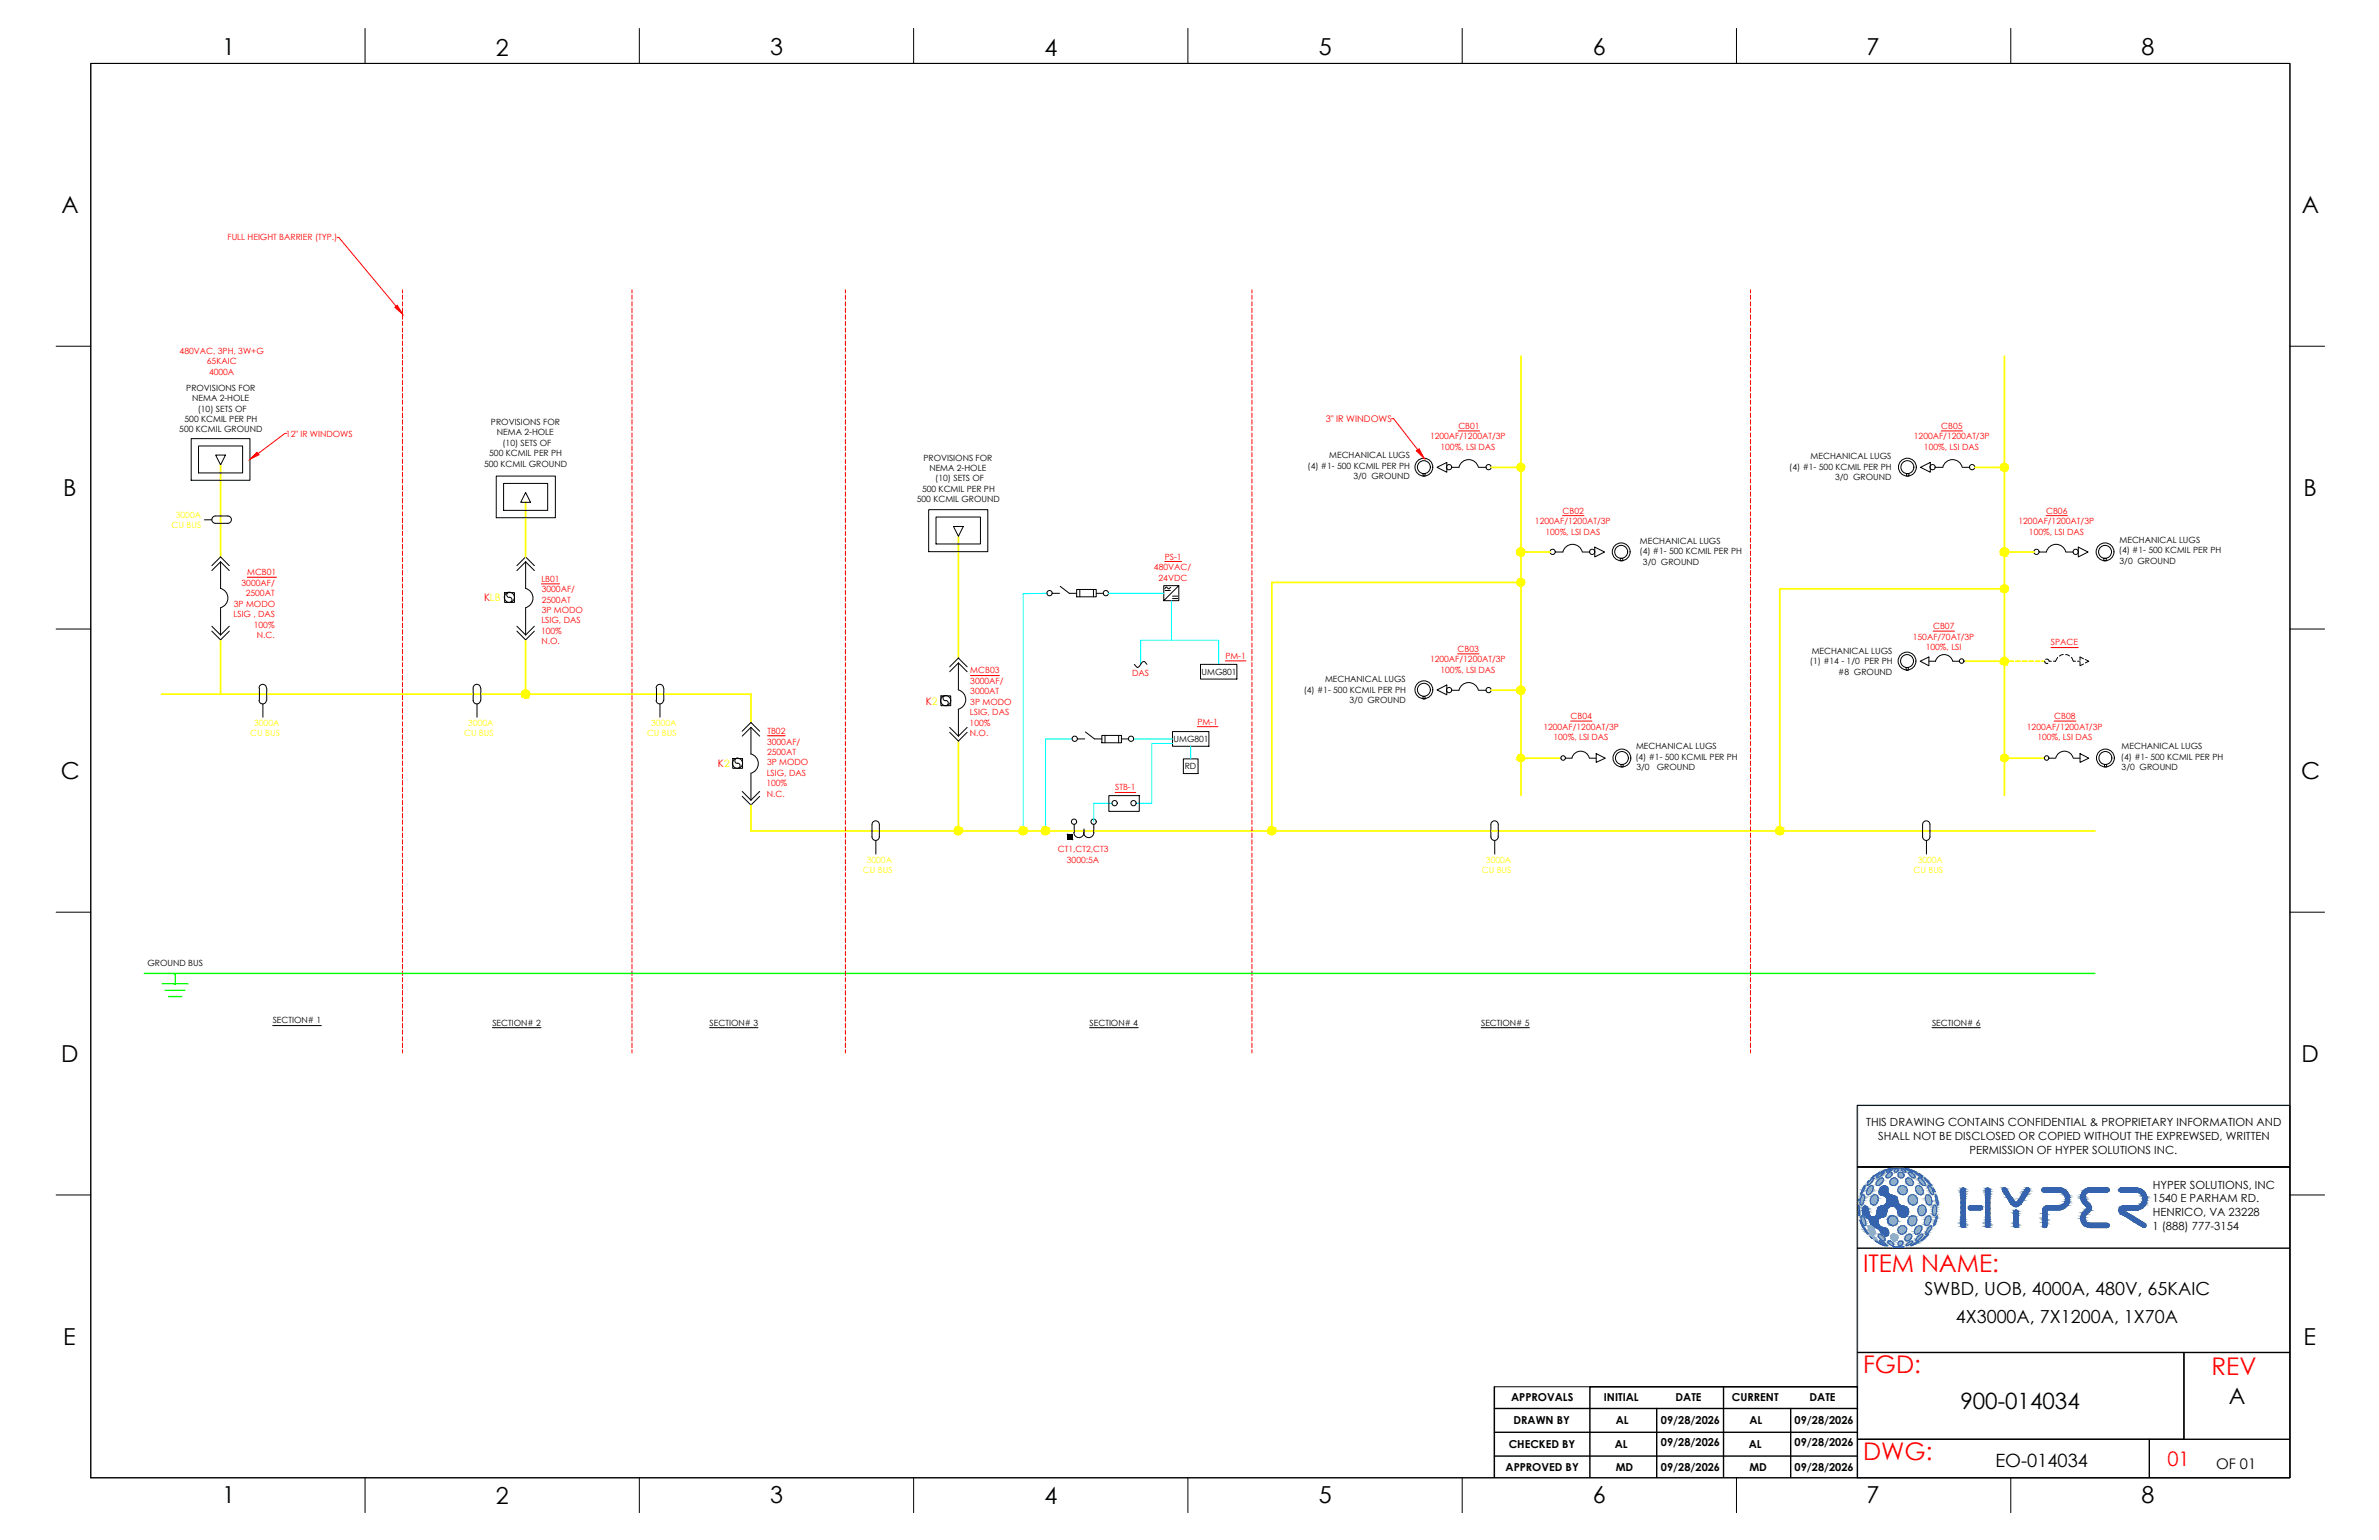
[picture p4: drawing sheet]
<svg xmlns="http://www.w3.org/2000/svg" width="432mm" height="279mm" viewBox="0 0 432 279" stroke-linecap="round" stroke-linejoin="round" font-family="sans-serif">
<defs><g id="words">
<g font-size="4.4" fill="#f00">
<text x="338.2" y="230.8">ITEM NAME:</text>
<text x="338.2" y="249.1">FGD:</text>
<text x="401.4" y="249.4">REV</text>
<text x="338.2" y="264.9">DWG:</text>
</g>
<g font-size="4.2">
<text x="40.4" y="10">1</text>
<text x="90" y="10.1">2</text>
<text x="139.8" y="10">3</text>
<text x="189.6" y="10.1">4</text>
<text x="239.4" y="10">5</text>
<text x="289.1" y="10">6</text>
<text x="338.8" y="10">7</text>
<text x="388.7" y="10">8</text>
<text x="11.1" y="38.7">A</text>
<text x="417.8" y="38.7">A</text>
<text x="11.5" y="90">B</text>
<text x="418.1" y="90">B</text>
<text x="11" y="141.3">C</text>
<text x="417.7" y="141.3">C</text>
<text x="11.1" y="192.7">D</text>
<text x="417.7" y="192.7">D</text>
<text x="11.5" y="244">E</text>
<text x="418.1" y="244">E</text>
<text x="40.4" y="272.7">1</text>
<text x="90" y="272.8">2</text>
<text x="139.8" y="272.7">3</text>
<text x="189.6" y="272.8">4</text>
<text x="239.4" y="272.7">5</text>
<text x="289.1" y="272.7">6</text>
<text x="338.8" y="272.7">7</text>
<text x="388.7" y="272.7">8</text>
</g>
<g font-size="4.1">
<text x="355.8" y="255.7">900-014034</text>
<text x="404.5" y="254.7">A</text>
</g>
<text font-size="3.6" fill="#f00" x="393.4" y="266">01</text>
<g font-size="3.3">
<text x="349.3" y="235">SWBD, UOB, 4000A, 480V, 65KAIC</text>
<text x="355" y="240">4X3000A, 7X1200A, 1X70A</text>
<text x="362.2" y="266.1">EO-014034</text>
</g>
<text font-size="2.7" x="402.2" y="266.5">OF 01</text>
<g font-size="2">
<text x="338.7" y="204.4">THIS DRAWING CONTAINS CONFIDENTIAL &amp; PROPRIETARY INFORMATION AND</text>
<text x="340.9" y="206.8">SHALL NOT BE DISCLOSED OR COPIED WITHOUT THE EXPREWSED, WRITTEN</text>
<text x="357.5" y="209.3">PERMISSION OF HYPER SOLUTIONS INC.</text>
<text x="390.7" y="215.7">HYPER SOLUTIONS, INC</text>
<text x="390.7" y="218.1">1540 E PARHAM RD.</text>
<text x="390.7" y="220.6">HENRICO, VA 23228</text>
<text x="390.7" y="223.2">1 (888) 777-3154</text>
<text x="274.3" y="254.3">APPROVALS</text>
<text x="291.1" y="254.3">INITIAL</text>
<text x="304.1" y="254.3">DATE</text>
<text x="314.4" y="254.3">CURRENT</text>
<text x="328.5" y="254.3">DATE</text>
<text x="273.8" y="262.8">CHECKED BY</text>
<text x="274.7" y="258.4">DRAWN BY</text>
<text x="293.1" y="262.8">AL</text>
<text x="293.3" y="258.3">AL</text>
<text x="301.5" y="258.3">09/28/2026</text>
<text x="301.5" y="262.3">09/28/2026</text>
<text x="317.4" y="262.8">AL</text>
<text x="317.5" y="258.3">AL</text>
<text x="325.7" y="258.3">09/28/2026</text>
<text x="325.7" y="262.3">09/28/2026</text>
<text x="273.3" y="266.9">APPROVED BY</text>
<text x="293.3" y="266.8">MD</text>
<text x="301.5" y="267">09/28/2026</text>
<text x="317.5" y="266.8">MD</text>
<text x="325.7" y="267">09/28/2026</text>
</g>
<g font-size="1.9" fill="#f00">
<text x="87.8" y="109">KLB</text>
<text x="168" y="127.8">K2</text>
<text x="130.3" y="139.2">K2</text>
</g>
<text font-size="1.7" fill="#f00" x="240.6" y="76.5">3&quot; IR WINDOWS</text>
<g font-size="1.6" fill="#f00">
<text x="41.3" y="43.5">FULL HEIGHT BARRIER (TYP.)</text>
<text x="32.6" y="64.2">480VAC, 3PH, 3W+G</text>
<text x="37.6" y="66.1">65KAIC</text>
<text x="37.9" y="68">4000A</text>
<text x="264.7" y="77.9">CB01</text>
<text x="352.3" y="77.9">CB05</text>
<text x="51.9" y="79.2">12&quot; IR WINDOWS</text>
<text x="259.6" y="79.7">1200AF/1200AT/3P</text>
<text x="261.5" y="81.6">100%, LSI DAS</text>
<text x="347.4" y="79.7">1200AF/1200AT/3P</text>
<text x="349.2" y="81.6">100%, LSI DAS</text>
<text x="278.6" y="95.1">1200AF/1200AT/3P</text>
<text x="283.6" y="93.2">CB02</text>
<text x="366.4" y="95.1">1200AF/1200AT/3P</text>
<text x="371.4" y="93.2">CB06</text>
<text x="211.4" y="101.6">PS-1</text>
<text x="280.5" y="97">100%, LSI DAS</text>
<text x="368.3" y="97">100%, LSI DAS</text>
<text x="43.8" y="106.3">3000AF/</text>
<text x="44.9" y="104.4">MCB01</text>
<text x="98.3" y="105.6">LB01</text>
<text x="98.3" y="107.5">3000AF/</text>
<text x="209.5" y="103.5">480VAC/</text>
<text x="210.3" y="105.4">24VDC</text>
<text x="42.4" y="112">LSIG , DAS</text>
<text x="42.4" y="110.1">3P MODO</text>
<text x="44.6" y="108.2">2500AT</text>
<text x="46.1" y="113.9">100%</text>
<text x="98.3" y="113.1">LSIG, DAS</text>
<text x="98.3" y="109.4">2500AT</text>
<text x="98.3" y="111.2">3P MODO</text>
<text x="46.6" y="115.8">N.C.</text>
<text x="98.2" y="115">100%</text>
<text x="98.3" y="116.9">N.O.</text>
<text x="222.4" y="119.6">PM-1</text>
<text x="264.6" y="118.3">CB03</text>
<text x="347.2" y="116">150AF/70AT/3P</text>
<text x="349.5" y="117.9">100%, LSI</text>
<text x="350.9" y="114.2">CB07</text>
<text x="372.3" y="117.1">SPACE</text>
<text x="176.1" y="122.2">MCB03</text>
<text x="176.1" y="124.1">3000AF/</text>
<text x="176.1" y="126">3000AT</text>
<text x="205.5" y="122.6">DAS</text>
<text x="259.6" y="120.2">1200AF/1200AT/3P</text>
<text x="261.5" y="122.1">100%, LSI DAS</text>
<text x="176" y="131.6">100%</text>
<text x="176.1" y="129.7">LSIG, DAS</text>
<text x="176.1" y="127.8">3P MODO</text>
<text x="217.3" y="131.5">PM-1</text>
<text x="285.1" y="130.5">CB04</text>
<text x="372.8" y="130.5">CB08</text>
<text x="139.2" y="135.1">3000AF/</text>
<text x="139.2" y="137">2500AT</text>
<text x="139.3" y="133.2">TB02</text>
<text x="176.1" y="133.6">N.O.</text>
<text x="280.1" y="132.4">1200AF/1200AT/3P</text>
<text x="282" y="134.3">100%, LSI DAS</text>
<text x="367.9" y="132.4">1200AF/1200AT/3P</text>
<text x="369.8" y="134.3">100%, LSI DAS</text>
<text x="139.1" y="142.6">100%</text>
<text x="139.2" y="140.7">LSIG, DAS</text>
<text x="139.2" y="138.8">3P MODO</text>
<text x="202.4" y="143.4">STB-1</text>
<text x="139.2" y="144.5">N.C.</text>
<text x="192" y="154.6">CT1,CT2,CT3</text>
<text x="193.6" y="156.5">3000:5A</text>
</g>
<g font-size="1.6">
<text x="33.8" y="70.9">PROVISIONS FOR</text>
<text x="33.5" y="76.6">500 KCMIL PER PH</text>
<text x="34.9" y="72.8">NEMA 2-HOLE</text>
<text x="35.9" y="74.7">(10) SETS OF</text>
<text x="89.1" y="77">PROVISIONS FOR</text>
<text x="32.5" y="78.4">500 KCMIL GROUND</text>
<text x="88.8" y="82.8">500 KCMIL PER PH</text>
<text x="90.2" y="78.9">NEMA 2-HOLE</text>
<text x="91.2" y="80.8">(10) SETS OF</text>
<text x="167.6" y="83.6">PROVISIONS FOR</text>
<text x="241.3" y="83.1">MECHANICAL LUGS</text>
<text x="328.6" y="83.3">MECHANICAL LUGS</text>
<text x="87.8" y="84.7">500 KCMIL GROUND</text>
<text x="167.4" y="89.2">500 KCMIL PER PH</text>
<text x="168.7" y="85.4">NEMA 2-HOLE</text>
<text x="169.7" y="87.3">(10) SETS OF</text>
<text x="237.3" y="85">(4) #1- 500 KCMIL PER PH</text>
<text x="245.6" y="86.9">3/0 GROUND</text>
<text x="324.8" y="85.2">(4) #1- 500 KCMIL PER PH</text>
<text x="333.1" y="87.1">3/0 GROUND</text>
<text x="166.4" y="91.1">500 KCMIL GROUND</text>
<text x="297.6" y="100.6">(4) #1- 500 KCMIL PER PH</text>
<text x="297.7" y="98.7">MECHANICAL LUGS</text>
<text x="384.6" y="100.4">(4) #1- 500 KCMIL PER PH</text>
<text x="384.7" y="98.5">MECHANICAL LUGS</text>
<text x="298.2" y="102.5">3/0 GROUND</text>
<text x="384.7" y="102.3">3/0 GROUND</text>
<text x="328.8" y="118.6">MECHANICAL LUGS</text>
<text x="218.1" y="122.4">UMG801</text>
<text x="236.6" y="125.7">(4) #1- 500 KCMIL PER PH</text>
<text x="240.5" y="123.8">MECHANICAL LUGS</text>
<text x="328.5" y="120.5">(1) #14 - 1/0 PER PH</text>
<text x="333.7" y="122.4">#8 GROUND</text>
<text x="244.9" y="127.6">3/0 GROUND</text>
<text x="213" y="134.6">UMG801</text>
<text x="296.8" y="137.8">(4) #1- 500 KCMIL PER PH</text>
<text x="297" y="135.9">MECHANICAL LUGS</text>
<text x="385" y="137.8">(4) #1- 500 KCMIL PER PH</text>
<text x="385.1" y="135.9">MECHANICAL LUGS</text>
<text x="215" y="139.6">RD</text>
<text x="297" y="139.7">3/0</text>
<text x="300.7" y="139.7">GROUND</text>
<text x="385.1" y="139.7">3/0 GROUND</text>
<text x="26.8" y="175.3">GROUND BUS</text>
<text x="49.5" y="185.7">SECTION# 1</text>
<text x="89.4" y="186.1">SECTION# 2</text>
<text x="128.8" y="186.1">SECTION# 3</text>
<text x="197.8" y="186.1">SECTION# 4</text>
<text x="268.8" y="186.1">SECTION# 5</text>
<text x="350.7" y="186.1">SECTION# 6</text>
</g>
<g font-size="1.6" fill="#ff0">
<text x="31.1" y="95.8">CU BUS</text>
<text x="31.9" y="93.9">3000A</text>
<text x="46.1" y="131.7">3000A</text>
<text x="85" y="131.7">3000A</text>
<text x="118.2" y="131.7">3000A</text>
<text x="45.4" y="133.6">CU BUS</text>
<text x="84.2" y="133.6">CU BUS</text>
<text x="117.4" y="133.6">CU BUS</text>
<text x="156.6" y="158.4">CU BUS</text>
<text x="157.3" y="156.5">3000A</text>
<text x="269" y="158.4">CU BUS</text>
<text x="269.7" y="156.5">3000A</text>
<text x="347.3" y="158.4">CU BUS</text>
<text x="348.1" y="156.5">3000A</text>
</g>
</g></defs>
<!-- layer: GRID -->
<path d="M415.6 200.5h-78.5v67.5" fill="none" stroke="#6ec1dd" stroke-width=".25"/>
<!-- layer: REGULAR_LINE -->
<g fill="none" stroke="#000" stroke-width=".25">
<path d="M337.1 211.7h78.5M337.1 226.5h78.5M271.2 259.9h65.9M271.2 251.6v16.4M271.2 255.5h65.9M300.7 255.5v12.5M312.8 251.6v16.4M325 255.5v12.5M337.1 251.6h-48.5v16.4M337.1 245.4h78.5M396.4 245.4v15.7M271.2 264.2h65.9"/>
<path d="M337.1 261.1h78.5M390.1 261.1v6.9"/>
</g>
<!-- layer: 0 -->
<g fill="none" stroke="#000" stroke-width=".18">
<path d="M16.5 11.5h399.1v256.6h-399.1zM66.3 5.2v6.3M116 5.2v6.3M165.8 5.2v6.3M215.6 5.2v6.3M265.4 5.2v6.3M315.2 5.2v6.3M365 5.2v6.3M10.2 62.8h6.3M415.6 62.8h6.3M37.1 94.3h1.3M39.1 93.6a.67 .67 0 0 0-.7 .7 .67 .67 0 0 0 .7 .6"/>
<path d="M39.1 82.6h1.8l-.9 1.7zM39.1 94.9h2.3M39.1 93.6h2.3M41.3 93.6a.67 .67 0 0 1 .7 .7 .67 .67 0 0 1-.7 .6M95.4 89.4l.9 1.7h-1.8zM173.1 95.5h1.7l-.8 1.8zM258.3 85.9h.4v.5h-.4zM346 85.9h.5v.5h-.5zM10.2 114.1h6.3M91.6 107.5h1.8v1.8h-1.8zM92.5 107.5a.48 .48 0 0 0-.5 .4 .48 .48 0 0 0 .5 .5M92.5 108.3a.48 .48 0 0 1 .4 .5 .48 .48 0 0 1-.4 .5"/>
<path d="M191 107.6h1.3M192.4 106.4l1.7 1.2h1.3M195.4 106.9h3.6v1.4h-3.6zM196 106.9v1.4M198.5 106.9v1.4M199 107.6h1.3M212.5 106.6l-.4 .2-.4-.3-.3 .3M294.1 101.3h.4v.4h-.4zM381.9 101.3h.4v.4h-.4zM415.6 114.1h6.3M47 127a.67 .67 0 0 0 .7 .7 .67 .67 0 0 0 .7-.7M47 124.8a.67 .67 0 0 1 .7-.6 .67 .67 0 0 1 .7 .6"/>
<path d="M47.1 124.9v2.2M47.7 127.7v2.4M48.4 124.9v2.2M85.9 127a.67 .67 0 0 0 .6 .7 .67 .67 0 0 0 .7-.7M85.9 124.8a.67 .67 0 0 1 .6-.6 .67 .67 0 0 1 .7 .6M85.9 124.9v2.2M86.6 127.7v2.4M87.3 124.9v2.2M119.1 127a.67 .67 0 0 0 .7 .7 .67 .67 0 0 0 .6-.7M119.1 124.8a.67 .67 0 0 1 .7-.6 .67 .67 0 0 1 .6 .6M119.2 124.9v2.2M119.8 127.7v2.4"/>
<path d="M120.5 124.9v2.2M133 137.6h1.8v1.8h-1.8zM133.9 137.6a.48 .48 0 0 0-.5 .4 .48 .48 0 0 0 .5 .5M133.9 138.4a.48 .48 0 0 1 .4 .5 .48 .48 0 0 1-.4 .5M170.8 126.3h1.8v1.7h-1.8zM171.6 126.2a.48 .48 0 0 0-.4 .5 .48 .48 0 0 0 .4 .4M171.6 127.1a.48 .48 0 0 1 .5 .5 .48 .48 0 0 1-.5 .4M195.5 134.1h1.4M197 132.8l1.7 1.3h1.3M200 133.4h3.5v1.4h-3.5zM200.6 133.4v1.4M203 133.4v1.4"/>
<path d="M203.5 134.1h1.4M205.9 120.5l.6 .6a1.47 1.47 0 0 0 .8-.9l.4-.2 .5 .5M258.3 126.4h.4v.4h-.4zM294.2 138.7h.4v.4h-.4zM346 121.1h.4v.5h-.4zM382 138.7h.4v.4h-.4zM158.5 149.1a.67 .67 0 0 1 .7-.1 .67 .67 0 0 1 .4 .6v2.2a.67 .67 0 0 1-.7 .7 .67 .67 0 0 1-.6-.7v-2.2zM159 152.5v2.5M193.8 151.4h.9v.9h-.9zM194.9 151a.92 .92 0 0 0 .9 1 .92 .92 0 0 0 1-1M195 149.6v1.5M196.7 151a.92 .92 0 0 0 .9 1 .92 .92 0 0 0 .9-1"/>
<path d="M196.8 150.4v.7M198.5 149.6v1.5M201.3 144.3h5.5v2.9h-5.5zM270.8 149.1a.67 .67 0 0 1 .7-.1 .67 .67 0 0 1 .4 .6v2.2a.67 .67 0 0 1-.6 .7 .67 .67 0 0 1-.7-.7v-2.2zM271.3 152.5v2.5M349.2 149.1a.67 .67 0 0 1 .7-.1 .67 .67 0 0 1 .4 .6v2.2a.67 .67 0 0 1-.7 .7 .67 .67 0 0 1-.6-.7v-2.2zM349.7 152.5v2.5M10.2 165.5h6.3M415.6 165.5h6.3M49.5 186.1h8.8M89.4 186.5h8.8M128.8 186.5h8.8"/>
<path d="M197.8 186.5h8.8M268.8 186.5h8.8M350.7 186.5h8.7M10.2 216.8h6.3M337.1 211.7h78.5M415.6 216.8h6.3M337.1 245.4h59.3v15.7h-59.3M66.3 268.1v6.4M116 268.1v6.4M165.8 268.1v6.4M215.6 268.1v6.4M265.4 268.1v6.4"/>
<path d="M271.2 268v-16.4h65.9v16.4M315.2 268.1v6.4M365 268.1v6.4"/>
<circle cx="258.4" cy="84.8" r="1.62"/>
<circle cx="258.4" cy="84.8" r="1.17"/>
<circle cx="346.2" cy="84.8" r="1.62"/>
<circle cx="346.2" cy="84.8" r="1.17"/>
<circle cx="92.5" cy="108.4" r=".92"/>
<circle cx="190.5" cy="107.6" r=".48"/>
<circle cx="200.7" cy="107.6" r=".48"/>
<circle cx="294.3" cy="100.1" r="1.62"/>
<circle cx="294.3" cy="100.1" r="1.17"/>
<circle cx="346.1" cy="119.9" r="1.62"/>
<circle cx="346.1" cy="119.9" r="1.17"/>
<circle cx="382.1" cy="100.1" r="1.62"/>
<circle cx="382.1" cy="100.1" r="1.17"/>
<circle cx="133.9" cy="138.5" r=".92"/>
<circle cx="171.6" cy="127.1" r=".92"/>
<circle cx="195.1" cy="134" r=".48"/>
<circle cx="205.3" cy="134" r=".48"/>
<circle cx="258.4" cy="125.1" r="1.62"/>
<circle cx="258.4" cy="125.1" r="1.17"/>
<circle cx="294.4" cy="137.5" r="1.62"/>
<circle cx="294.4" cy="137.5" r="1.17"/>
<circle cx="382.1" cy="137.5" r="1.62"/>
<circle cx="382.1" cy="137.5" r="1.17"/>
<circle cx="194.9" cy="149.1" r=".48"/>
<circle cx="198.5" cy="149.1" r=".48"/>
<circle cx="202.3" cy="145.7" r=".48"/>
<circle cx="205.7" cy="145.7" r=".48"/>
</g>
<!-- layer: TEXT -->
<g fill="none" stroke="#f00" stroke-width=".18">
<path d="M61.2 43.1h.3l10.4 12.5M264.7 78.2h3.9M352.3 78.2h3.9M283.6 93.5h3.9M371.4 93.5h3.8M44.9 104.7h5.3M98.3 105.9h3.3M211.4 101.9h3.1M222.4 119.9h3.8M264.6 118.6h3.8M350.9 114.5h3.8M372.3 117.5h4.9"/>
<path d="M139.3 133.5h3.2M176.1 122.6h5.3M217.3 131.8h3.8M285.1 130.8h3.9M372.8 130.8h4M202.4 143.8h3.7"/>
</g>
<!-- layer: BUS -->
<g fill="none" stroke="#ff0" stroke-width=".32">
<path d="M276.1 64.6v79.7M363.8 64.6v79.7M40 84.3v16.7M95.4 91.1v9.9M174 97.3v22.1M270.7 84.8h5.4M358.4 84.8h5.4M40 116.1v9.8M95.4 116.1v9.8M276.1 105.7h-45.2v45.1M276.1 100.2h5.3M356.5 120h7.8"/>
<path d="M363.8 106.8h-40.7v44M363.8 100.2h5.4M364.7 120h.8M365.9 120h.8M367.1 120h.8M368.3 120h.7M369.5 120h.7M370.6 120h.5M29.3 125.9h107v5.2M174 134.4v17M270.7 125.2h5.4M276.1 137.6h7.3"/>
<path d="M363.8 137.6h7.3M136.3 146.1v4.7h244"/>
<circle cx="276" cy="84.8" r=".67"/>
<circle cx="363.8" cy="84.8" r=".67"/>
<circle cx="276" cy="105.6" r=".67"/>
<circle cx="276" cy="100.1" r=".67"/>
<circle cx="363.8" cy="106.8" r=".67"/>
<circle cx="363.8" cy="100.1" r=".67"/>
<circle cx="363.8" cy="119.9" r=".6"/>
<circle cx="95.4" cy="125.9" r=".67"/>
<circle cx="276" cy="125.2" r=".67"/>
<circle cx="276" cy="137.5" r=".6"/>
<circle cx="363.8" cy="137.5" r=".6"/>
<circle cx="173.9" cy="150.7" r=".67"/>
<circle cx="185.7" cy="150.7" r=".67"/>
<circle cx="189.7" cy="150.7" r=".67"/>
<circle cx="230.8" cy="150.7" r=".67"/>
<circle cx="323" cy="150.7" r=".67"/>
</g>
<!-- layer: DEVIDER -->
<g fill="none" stroke="#f00" stroke-width=".18">
<path d="M73.1 52.6v.6M73.1 53.5v.8M73.1 54.8v.7M73.1 55.9v.8M73.1 57.1v.8M73.1 58.3v.8M73.1 59.5v.8M114.7 52.6v.6M114.7 53.5v.8M114.7 54.8v.7M114.7 55.9v.8M114.7 57.1v.8"/>
<path d="M114.7 58.3v.8M114.7 59.5v.8M153.4 52.6v.6M153.4 53.5v.8M153.4 54.8v.7M153.4 55.9v.8M153.4 57.1v.8M153.4 58.3v.8M153.4 59.5v.8M227.2 52.6v.6M227.2 53.5v.8M227.2 54.8v.7"/>
<path d="M227.2 55.9v.8M227.2 57.1v.8M227.2 58.3v.8M227.2 59.5v.8M317.7 52.6v.6M317.7 53.5v.8M317.7 54.8v.7M317.7 55.9v.8M317.7 57.1v.8M317.7 58.3v.8M317.7 59.5v.8M73.1 60.7v.8"/>
<path d="M73.1 61.9v.8M73.1 63.1v.7M73.1 64.3v.7M73.1 65.4v.8M73.1 66.6v.9M73.1 67.8v.8M73.1 69v.8M73.1 70.2v.8M73.1 71.4v.8M73.1 72.6v.8M73.1 73.8v.8M73.1 74.9v.9"/>
<path d="M73.1 76.2v.8M73.1 77.4v.7M73.1 78.6v.7M73.1 79.7v.8M114.7 60.7v.8M114.7 61.9v.8M114.7 63.1v.7M114.7 64.3v.7M114.7 65.4v.8M114.7 66.6v.9M114.7 67.8v.8M114.7 69v.8"/>
<path d="M114.7 70.2v.8M114.7 71.4v.8M114.7 72.6v.8M114.7 73.8v.8M114.7 74.9v.9M114.7 76.2v.8M114.7 77.4v.7M114.7 78.6v.7M114.7 79.7v.8M153.4 60.7v.8M153.4 61.9v.8M153.4 63.1v.7"/>
<path d="M153.4 64.3v.7M153.4 65.4v.8M153.4 66.6v.9M153.4 67.8v.8M153.4 69v.8M153.4 70.2v.8M153.4 71.4v.8M153.4 72.6v.8M153.4 73.8v.8M153.4 74.9v.9M153.4 76.2v.8M153.4 77.4v.7"/>
<path d="M153.4 78.6v.7M153.4 79.7v.8M227.2 60.7v.8M227.2 61.9v.8M227.2 63.1v.7M227.2 64.3v.7M227.2 65.4v.8M227.2 66.6v.9M227.2 67.8v.8M227.2 69v.8M227.2 70.2v.8M227.2 71.4v.8"/>
<path d="M227.2 72.6v.8M227.2 73.8v.8M227.2 74.9v.9M227.2 76.2v.8M227.2 77.4v.7M227.2 78.6v.7M227.2 79.7v.8M317.7 60.7v.8M317.7 61.9v.8M317.7 63.1v.7M317.7 64.3v.7M317.7 65.4v.8"/>
<path d="M317.7 66.6v.9M317.7 67.8v.8M317.7 69v.8M317.7 70.2v.8M317.7 71.4v.8M317.7 72.6v.8M317.7 73.8v.8M317.7 74.9v.9M317.7 76.2v.8M317.7 77.4v.7M317.7 78.6v.7M317.7 79.7v.8"/>
<path d="M73.1 80.9v.8M73.1 82.1v.8M73.1 83.3v.8M73.1 84.5v.8M73.1 85.7v.8M73.1 86.9v.7M73.1 88.1v.8M73.1 89.2v.9M73.1 90.4v.9M73.1 91.6v.8M73.1 92.9v.7M73.1 94v.8"/>
<path d="M73.1 95.2v.8M73.1 96.4v.8M73.1 97.6v.8M73.1 98.8v.8M73.1 100v.8M114.7 80.9v.8M114.7 82.1v.8M114.7 83.3v.8M114.7 84.5v.8M114.7 85.7v.8M114.7 86.9v.7M114.7 88.1v.8"/>
<path d="M114.7 89.2v.9M114.7 90.4v.9M114.7 91.6v.8M114.7 92.9v.7M114.7 94v.8M114.7 95.2v.8M114.7 96.4v.8M114.7 97.6v.8M114.7 98.8v.8M114.7 100v.8M153.4 80.9v.8M153.4 82.1v.8"/>
<path d="M153.4 83.3v.8M153.4 84.5v.8M153.4 85.7v.8M153.4 86.9v.7M153.4 88.1v.8M153.4 89.2v.9M153.4 90.4v.9M153.4 91.6v.8M153.4 92.9v.7M153.4 94v.8M153.4 95.2v.8M153.4 96.4v.8"/>
<path d="M153.4 97.6v.8M153.4 98.8v.8M153.4 100v.8M227.2 80.9v.8M227.2 82.1v.8M227.2 83.3v.8M227.2 84.5v.8M227.2 85.7v.8M227.2 86.9v.7M227.2 88.1v.8M227.2 89.2v.9M227.2 90.4v.9"/>
<path d="M227.2 91.6v.8M227.2 92.9v.7M227.2 94v.8M227.2 95.2v.8M227.2 96.4v.8M227.2 97.6v.8M227.2 98.8v.8M227.2 100v.8M317.7 80.9v.8M317.7 82.1v.8M317.7 83.3v.8M317.7 84.5v.8"/>
<path d="M317.7 85.7v.8M317.7 86.9v.7M317.7 88.1v.8M317.7 89.2v.9M317.7 90.4v.9M317.7 91.6v.8M317.7 92.9v.7M317.7 94v.8M317.7 95.2v.8M317.7 96.4v.8M317.7 97.6v.8M317.7 98.8v.8"/>
<path d="M317.7 100v.8M73.1 101.2v.7M73.1 102.4v.7M73.1 103.5v.8M73.1 104.7v.9M73.1 105.9v.8M73.1 107.1v.8M73.1 108.3v.8M73.1 109.5v.8M73.1 110.7v.8M73.1 111.9v.8M73.1 113v.9"/>
<path d="M73.1 114.3v.8M73.1 115.5v.7M73.1 116.7v.7M73.1 117.8v.8M73.1 119v.8M114.7 101.2v.7M114.7 102.4v.7M114.7 103.5v.8M114.7 104.7v.9M114.7 105.9v.8M114.7 107.1v.8M114.7 108.3v.8"/>
<path d="M114.7 109.5v.8M114.7 110.7v.8M114.7 111.9v.8M114.7 113v.9M114.7 114.3v.8M114.7 115.5v.7M114.7 116.7v.7M114.7 117.8v.8M114.7 119v.8M153.4 101.2v.7M153.4 102.4v.7M153.4 103.5v.8"/>
<path d="M153.4 104.7v.9M153.4 105.9v.8M153.4 107.1v.8M153.4 108.3v.8M153.4 109.5v.8M153.4 110.7v.8M153.4 111.9v.8M153.4 113v.9M153.4 114.3v.8M153.4 115.5v.7M153.4 116.7v.7M153.4 117.8v.8"/>
<path d="M153.4 119v.8M227.2 101.2v.7M227.2 102.4v.7M227.2 103.5v.8M227.2 104.7v.9M227.2 105.9v.8M227.2 107.1v.8M227.2 108.3v.8M227.2 109.5v.8M227.2 110.7v.8M227.2 111.9v.8M227.2 113v.9"/>
<path d="M227.2 114.3v.8M227.2 115.5v.7M227.2 116.7v.7M227.2 117.8v.8M227.2 119v.8M317.7 101.2v.7M317.7 102.4v.7M317.7 103.5v.8M317.7 104.7v.9M317.7 105.9v.8M317.7 107.1v.8M317.7 108.3v.8"/>
<path d="M317.7 109.5v.8M317.7 110.7v.8M317.7 111.9v.8M317.7 113v.9M317.7 114.3v.8M317.7 115.5v.7M317.7 116.7v.7M317.7 117.8v.8M317.7 119v.8M73.1 120.2v.8M73.1 121.4v.8M73.1 122.6v.8"/>
<path d="M73.1 123.8v.8M73.1 125v.7M73.1 126.2v.8M73.1 127.3v.9M73.1 128.5v.9M73.1 129.7v.8M73.1 131v.7M73.1 132.1v.8M73.1 133.3v.8M73.1 134.5v.8M73.1 135.7v.8M73.1 136.9v.8"/>
<path d="M73.1 138.1v.8M73.1 139.3v.7M114.7 120.2v.8M114.7 121.4v.8M114.7 122.6v.8M114.7 123.8v.8M114.7 125v.7M114.7 126.2v.8M114.7 127.3v.9M114.7 128.5v.9M114.7 129.7v.8M114.7 131v.7"/>
<path d="M114.7 132.1v.8M114.7 133.3v.8M114.7 134.5v.8M114.7 135.7v.8M114.7 136.9v.8M114.7 138.1v.8M114.7 139.3v.7M153.4 120.2v.8M153.4 121.4v.8M153.4 122.6v.8M153.4 123.8v.8M153.4 125v.7"/>
<path d="M153.4 126.2v.8M153.4 127.3v.9M153.4 128.5v.9M153.4 129.7v.8M153.4 131v.7M153.4 132.1v.8M153.4 133.3v.8M153.4 134.5v.8M153.4 135.7v.8M153.4 136.9v.8M153.4 138.1v.8M153.4 139.3v.7"/>
<path d="M227.2 120.2v.8M227.2 121.4v.8M227.2 122.6v.8M227.2 123.8v.8M227.2 125v.7M227.2 126.2v.8M227.2 127.3v.9M227.2 128.5v.9M227.2 129.7v.8M227.2 131v.7M227.2 132.1v.8M227.2 133.3v.8"/>
<path d="M227.2 134.5v.8M227.2 135.7v.8M227.2 136.9v.8M227.2 138.1v.8M227.2 139.3v.7M317.7 120.2v.8M317.7 121.4v.8M317.7 122.6v.8M317.7 123.8v.8M317.7 125v.7M317.7 126.2v.8M317.7 127.3v.9"/>
<path d="M317.7 128.5v.9M317.7 129.7v.8M317.7 131v.7M317.7 132.1v.8M317.7 133.3v.8M317.7 134.5v.8M317.7 135.7v.8M317.7 136.9v.8M317.7 138.1v.8M317.7 139.3v.7M73.1 140.5v.7M73.1 141.6v.8"/>
<path d="M73.1 142.8v.9M73.1 144v.8M73.1 145.2v.8M73.1 146.4v.8M73.1 147.6v.8M73.1 148.8v.8M73.1 150v.8M73.1 151.1v.9M73.1 152.4v.8M73.1 153.6v.7M73.1 154.8v.7M73.1 155.9v.8"/>
<path d="M73.1 157.1v.8M73.1 158.3v.8M73.1 159.5v.8M114.7 140.5v.7M114.7 141.6v.8M114.7 142.8v.9M114.7 144v.8M114.7 145.2v.8M114.7 146.4v.8M114.7 147.6v.8M114.7 148.8v.8M114.7 150v.8"/>
<path d="M114.7 151.1v.9M114.7 152.4v.8M114.7 153.6v.7M114.7 154.8v.7M114.7 155.9v.8M114.7 157.1v.8M114.7 158.3v.8M114.7 159.5v.8M153.4 140.5v.7M153.4 141.6v.8M153.4 142.8v.9M153.4 144v.8"/>
<path d="M153.4 145.2v.8M153.4 146.4v.8M153.4 147.6v.8M153.4 148.8v.8M153.4 150v.8M153.4 151.1v.9M153.4 152.4v.8M153.4 153.6v.7M153.4 154.8v.7M153.4 155.9v.8M153.4 157.1v.8M153.4 158.3v.8"/>
<path d="M153.4 159.5v.8M227.2 140.5v.7M227.2 141.6v.8M227.2 142.8v.9M227.2 144v.8M227.2 145.2v.8M227.2 146.4v.8M227.2 147.6v.8M227.2 148.8v.8M227.2 150v.8M227.2 151.1v.9M227.2 152.4v.8"/>
<path d="M227.2 153.6v.7M227.2 154.8v.7M227.2 155.9v.8M227.2 157.1v.8M227.2 158.3v.8M227.2 159.5v.8M317.7 140.5v.7M317.7 141.6v.8M317.7 142.8v.9M317.7 144v.8M317.7 145.2v.8M317.7 146.4v.8"/>
<path d="M317.7 147.6v.8M317.7 148.8v.8M317.7 150v.8M317.7 151.1v.9M317.7 152.4v.8M317.7 153.6v.7M317.7 154.8v.7M317.7 155.9v.8M317.7 157.1v.8M317.7 158.3v.8M317.7 159.5v.8M73.1 160.7v.8"/>
<path d="M73.1 161.9v.8M73.1 163.1v.7M73.1 164.3v.8M73.1 165.4v.9M73.1 166.6v.9M73.1 167.8v.8M73.1 169.1v.7M73.1 170.2v.8M73.1 171.4v.8M73.1 172.6v.8M73.1 173.8v.8M73.1 175v.8"/>
<path d="M73.1 176.2v.8M73.1 177.4v.7M73.1 178.6v.7M73.1 179.7v.8M114.7 160.7v.8M114.7 161.9v.8M114.7 163.1v.7M114.7 164.3v.8M114.7 165.4v.9M114.7 166.6v.9M114.7 167.8v.8M114.7 169.1v.7"/>
<path d="M114.7 170.2v.8M114.7 171.4v.8M114.7 172.6v.8M114.7 173.8v.8M114.7 175v.8M114.7 176.2v.8M114.7 177.4v.7M114.7 178.6v.7M114.7 179.7v.8M153.4 160.7v.8M153.4 161.9v.8M153.4 163.1v.7"/>
<path d="M153.4 164.3v.8M153.4 165.4v.9M153.4 166.6v.9M153.4 167.8v.8M153.4 169.1v.7M153.4 170.2v.8M153.4 171.4v.8M153.4 172.6v.8M153.4 173.8v.8M153.4 175v.8M153.4 176.2v.8M153.4 177.4v.7"/>
<path d="M153.4 178.6v.7M153.4 179.7v.8M227.2 160.7v.8M227.2 161.9v.8M227.2 163.1v.7M227.2 164.3v.8M227.2 165.4v.9M227.2 166.6v.9M227.2 167.8v.8M227.2 169.1v.7M227.2 170.2v.8M227.2 171.4v.8"/>
<path d="M227.2 172.6v.8M227.2 173.8v.8M227.2 175v.8M227.2 176.2v.8M227.2 177.4v.7M227.2 178.6v.7M227.2 179.7v.8M317.7 160.7v.8M317.7 161.9v.8M317.7 163.1v.7M317.7 164.3v.8M317.7 165.4v.9"/>
<path d="M317.7 166.6v.9M317.7 167.8v.8M317.7 169.1v.7M317.7 170.2v.8M317.7 171.4v.8M317.7 172.6v.8M317.7 173.8v.8M317.7 175v.8M317.7 176.2v.8M317.7 177.4v.7M317.7 178.6v.7M317.7 179.7v.8"/>
<path d="M73.1 180.9v.9M73.1 182.1v.8M73.1 183.3v.8M73.1 184.5v.8M73.1 185.7v.8M73.1 186.9v.8M73.1 188.1v.8M73.1 189.2v.9M73.1 190.5v.5M114.7 180.9v.9M114.7 182.1v.8M114.7 183.3v.8"/>
<path d="M114.7 184.5v.8M114.7 185.7v.8M114.7 186.9v.8M114.7 188.1v.8M114.7 189.2v.9M114.7 190.5v.5M153.4 180.9v.9M153.4 182.1v.8M153.4 183.3v.8M153.4 184.5v.8M153.4 185.7v.8M153.4 186.9v.8"/>
<path d="M153.4 188.1v.8M153.4 189.2v.9M153.4 190.5v.5M227.2 180.9v.9M227.2 182.1v.8M227.2 183.3v.8M227.2 184.5v.8M227.2 185.7v.8M227.2 186.9v.8M227.2 188.1v.8M227.2 189.2v.9M227.2 190.5v.5"/>
<path d="M317.7 180.9v.9M317.7 182.1v.8M317.7 183.3v.8M317.7 184.5v.8M317.7 185.7v.8M317.7 186.9v.8M317.7 188.1v.8M317.7 189.2v.9M317.7 190.5v.5"/>
</g>
<!-- layer: BUS -->
<g fill="#ff0" stroke="#ff0" stroke-width=".18">
<path d="M173.9 150.1h.2zM173.8 150.1h.3z"/>
<path d="M173.8 150.1h.4zM173.6 150.1h.6z"/>
<path d="M173.6 150.1l.7 .1zM173.5 150.2h.8z"/>
<path d="M173.5 150.2l.9 .1-.1-.1zM173.5 150.2l.9 .1h-1z"/>
<path d="M173.4 150.3l1.1 .1zM173.4 150.3l1.1 .1z"/>
<path d="M173.4 150.4l1.2 .1-.1-.1zM173.4 150.4l1.2 .1h-1.3z"/>
<path d="M173.3 150.5l1.3 .1v-.1zM173.3 150.5l1.3 .1h-1.3z"/>
<path d="M173.3 150.6l1.3 .2v-.2zM173.3 150.6l1.3 .2h-1.3z"/>
<path d="M173.3 150.8l1.3 .1v-.1zM173.3 150.8l1.3 .1h-1.3z"/>
<path d="M173.3 150.9l1.3 .1v-.1zM173.3 150.9l1.3 .1h-1.3z"/>
<path d="M173.3 151h1.3zM173.3 151l1.2 .1z"/>
<path d="M173.4 151.1l1 .1 .1-.1zM173.4 151.1l1 .1h-1z"/>
<path d="M173.4 151.2h1zM173.4 151.2l.9 .1z"/>
<path d="M173.5 151.3h.8zM173.5 151.3h.7z"/>
<path d="M173.6 151.3h.6zM173.6 151.3l.5 .1z"/>
<path d="M173.8 151.4h.3zM173.8 151.4h.2z"/>
<path d="M173.9 150.1h.2zM173.8 150.1h.3z"/>
<path d="M173.8 150.1h.4zM173.6 150.1h.6z"/>
<path d="M173.6 150.1l.7 .1zM173.5 150.2h.8z"/>
<path d="M173.5 150.2l.9 .1-.1-.1zM173.5 150.2l.9 .1h-1z"/>
<path d="M173.4 150.3l1.1 .1zM173.4 150.3l1.1 .1z"/>
<path d="M173.4 150.4l1.2 .1-.1-.1zM173.4 150.4l1.2 .1h-1.3z"/>
<path d="M173.3 150.5l1.3 .1v-.1zM173.3 150.5l1.3 .1h-1.3z"/>
<path d="M173.3 150.6l1.3 .2v-.2zM173.3 150.6l1.3 .2h-1.3z"/>
<path d="M173.3 150.8l1.3 .1v-.1zM173.3 150.8l1.3 .1h-1.3z"/>
<path d="M173.3 150.9l1.3 .1v-.1zM173.3 150.9l1.3 .1h-1.3z"/>
<path d="M173.3 151h1.3zM173.3 151l1.2 .1z"/>
<path d="M173.4 151.1l1 .1 .1-.1zM173.4 151.1l1 .1h-1z"/>
<path d="M173.4 151.2h1zM173.4 151.2l.9 .1z"/>
<path d="M173.5 151.3h.8zM173.5 151.3h.7z"/>
<path d="M173.6 151.3h.6zM173.6 151.3l.5 .1z"/>
<path d="M173.8 151.4h.3zM173.8 151.4h.2z"/>
<path d="M95.3 125.3h.3zM95.2 125.3h.4z"/>
<path d="M95.2 125.3l.5 .1zM95.2 125.3l.5 .1z"/>
<path d="M95.2 125.4h.6zM95 125.4h.8z"/>
<path d="M95 125.4l.9 .1zM94.9 125.5h1z"/>
<path d="M94.9 125.5l1.1 .1-.1-.1zM94.9 125.5l1.1 .1h-1.2z"/>
<path d="M94.8 125.6l1.2 .1zM94.8 125.6l1.2 .1z"/>
<path d="M94.8 125.7l1.3 .1-.1-.1zM94.8 125.7l1.3 .1h-1.3z"/>
<path d="M94.8 125.8l1.3 .1v-.1zM94.8 125.8l1.3 .1h-1.3z"/>
<path d="M94.8 125.9l1.3 .2v-.2zM94.8 125.9l1.3 .2h-1.3z"/>
<path d="M94.8 126.1l1.2 .1 .1-.1zM94.8 126.1l1.2 .1h-1.2z"/>
<path d="M94.8 126.2l1.2 .1v-.1zM94.8 126.2l1.2 .1h-1.2z"/>
<path d="M94.8 126.3h1.2zM94.8 126.3l1.1 .1z"/>
<path d="M94.9 126.4l.9 .1 .1-.1zM94.9 126.4l.9 .1h-.8z"/>
<path d="M95 126.5h.8zM95 126.5l.7 .1z"/>
<path d="M95.2 126.6h.5zM95.2 126.6h.4z"/>
<path d="M95.2 126.6h.4zM95.2 126.6h.3z"/>
<path d="M95.3 125.3h.3zM95.2 125.3h.4z"/>
<path d="M95.2 125.3l.5 .1zM95.2 125.3l.5 .1z"/>
<path d="M95.2 125.4h.6zM95 125.4h.8z"/>
<path d="M95 125.4l.9 .1zM94.9 125.5h1z"/>
<path d="M94.9 125.5l1.1 .1-.1-.1zM94.9 125.5l1.1 .1h-1.2z"/>
<path d="M94.8 125.6l1.2 .1zM94.8 125.6l1.2 .1z"/>
<path d="M94.8 125.7l1.3 .1-.1-.1zM94.8 125.7l1.3 .1h-1.3z"/>
<path d="M94.8 125.8l1.3 .1v-.1zM94.8 125.8l1.3 .1h-1.3z"/>
<path d="M94.8 125.9l1.3 .2v-.2zM94.8 125.9l1.3 .2h-1.3z"/>
<path d="M94.8 126.1l1.2 .1 .1-.1zM94.8 126.1l1.2 .1h-1.2z"/>
<path d="M94.8 126.2l1.2 .1v-.1zM94.8 126.2l1.2 .1h-1.2z"/>
<path d="M94.8 126.3h1.2zM94.8 126.3l1.1 .1z"/>
<path d="M94.9 126.4l.9 .1 .1-.1zM94.9 126.4l.9 .1h-.8z"/>
<path d="M95 126.5h.8zM95 126.5l.7 .1z"/>
<path d="M95.2 126.6h.5zM95.2 126.6h.4z"/>
<path d="M95.2 126.6h.4zM95.2 126.6h.3z"/>
<path d="M276 105h.2zM275.9 105h.3z"/>
<path d="M275.9 105h.4zM275.7 105h.6z"/>
<path d="M275.7 105l.7 .1zM275.6 105.1h.8z"/>
<path d="M275.6 105.1l.9 .1-.1-.1zM275.6 105.1l.9 .1h-.9z"/>
<path d="M275.6 105.2l1 .1zM275.6 105.2l1 .1z"/>
<path d="M275.5 105.3l1.1 .1v-.1zM275.5 105.3l1.1 .1h-1.2z"/>
<path d="M275.4 105.4l1.3 .2-.1-.2zM275.4 105.4l1.3 .2h-1.3z"/>
<path d="M275.4 105.6l1.3 .1v-.1zM275.4 105.6l1.3 .1h-1.3z"/>
<path d="M275.4 105.7l1.3 .1v-.1zM275.4 105.7l1.3 .1h-1.3z"/>
<path d="M275.4 105.8l1.2 .1 .1-.1zM275.4 105.8l1.2 .1h-1.2z"/>
<path d="M275.4 105.9h1.2zM275.4 105.9l1.2 .1z"/>
<path d="M275.5 106l1 .1 .1-.1zM275.5 106l1 .1h-.9z"/>
<path d="M275.6 106.1h.9zM275.6 106.1l.8 .1z"/>
<path d="M275.6 106.2h.8zM275.6 106.2h.7z"/>
<path d="M275.7 106.2h.6zM275.7 106.2l.5 .1z"/>
<path d="M275.9 106.3h.3zM275.9 106.3h.2z"/>
<path d="M230.8 150.1h.2zM230.7 150.1h.3z"/>
<path d="M230.7 150.1h.4zM230.5 150.1h.6z"/>
<path d="M230.5 150.1l.7 .1zM230.4 150.2h.8z"/>
<path d="M230.4 150.2l.9 .1-.1-.1zM230.4 150.2l.9 .1h-1z"/>
<path d="M230.3 150.3l1.1 .1zM230.3 150.3l1.1 .1z"/>
<path d="M230.3 150.4l1.2 .1-.1-.1zM230.3 150.4l1.2 .1h-1.3z"/>
<path d="M230.2 150.5l1.3 .1v-.1zM230.2 150.5l1.3 .1h-1.3z"/>
<path d="M230.2 150.6l1.3 .2v-.2zM230.2 150.6l1.3 .2h-1.3z"/>
<path d="M230.2 150.8l1.3 .1v-.1zM230.2 150.8l1.3 .1h-1.3z"/>
<path d="M230.2 150.9l1.3 .1v-.1zM230.2 150.9l1.3 .1h-1.3z"/>
<path d="M230.2 151h1.3zM230.2 151l1.2 .1z"/>
<path d="M230.3 151.1l1 .1 .1-.1zM230.3 151.1l1 .1h-1z"/>
<path d="M230.3 151.2h1zM230.3 151.2l.9 .1z"/>
<path d="M230.4 151.3h.8zM230.4 151.3h.7z"/>
<path d="M230.5 151.3h.6zM230.5 151.3l.5 .1z"/>
<path d="M230.7 151.4h.3zM230.7 151.4h.2z"/>
<path d="M230.8 150.1h.2zM230.7 150.1h.3z"/>
<path d="M230.7 150.1h.4zM230.5 150.1h.6z"/>
<path d="M230.5 150.1l.7 .1zM230.4 150.2h.8z"/>
<path d="M230.4 150.2l.9 .1-.1-.1zM230.4 150.2l.9 .1h-1z"/>
<path d="M230.3 150.3l1.1 .1zM230.3 150.3l1.1 .1z"/>
<path d="M230.3 150.4l1.2 .1-.1-.1zM230.3 150.4l1.2 .1h-1.3z"/>
<path d="M230.2 150.5l1.3 .1v-.1zM230.2 150.5l1.3 .1h-1.3z"/>
<path d="M230.2 150.6l1.3 .2v-.2zM230.2 150.6l1.3 .2h-1.3z"/>
<path d="M230.2 150.8l1.3 .1v-.1zM230.2 150.8l1.3 .1h-1.3z"/>
<path d="M230.2 150.9l1.3 .1v-.1zM230.2 150.9l1.3 .1h-1.3z"/>
<path d="M230.2 151h1.3zM230.2 151l1.2 .1z"/>
<path d="M230.3 151.1l1 .1 .1-.1zM230.3 151.1l1 .1h-1z"/>
<path d="M230.3 151.2h1zM230.3 151.2l.9 .1z"/>
<path d="M230.4 151.3h.8zM230.4 151.3h.7z"/>
<path d="M230.5 151.3h.6zM230.5 151.3l.5 .1z"/>
<path d="M230.7 151.4h.3zM230.7 151.4h.2z"/>
<path d="M276 136.9l.2 .1zM275.9 137h.3z"/>
<path d="M275.9 137h.4zM275.7 137h.6z"/>
<path d="M275.7 137h.7zM275.7 137h.7z"/>
<path d="M275.7 137l.7 .1zM275.7 137l.7 .1z"/>
<path d="M275.6 137.1l1 .1-.2-.1zM275.6 137.1l1 .1h-1.1z"/>
<path d="M275.5 137.2l1.1 .1zM275.5 137.2l1.1 .1z"/>
<path d="M275.5 137.3l1.1 .1v-.1zM275.5 137.3l1.1 .1h-1.2z"/>
<path d="M275.4 137.4l1.2 .2v-.2zM275.4 137.4l1.2 .2h-1.2z"/>
<path d="M275.4 137.6h1.2zM275.4 137.6h1.2z"/>
<path d="M275.4 137.6l1.2 .1v-.1zM275.4 137.6l1.2 .1h-1.1z"/>
<path d="M275.5 137.7l1.1 .2v-.2zM275.5 137.7l1.1 .2h-1.1z"/>
<path d="M275.5 137.9h1.1zM275.5 137.9h.9z"/>
<path d="M275.6 137.9h.8zM275.6 137.9l.8 .1z"/>
<path d="M275.7 138h.7zM275.7 138l.6 .1z"/>
<path d="M275.7 138.1h.6zM275.7 138.1h.5z"/>
<path d="M275.9 138.1h.3zM275.9 138.1h.2z"/>
<path d="M276 136.9l.2 .1zM275.9 137h.3z"/>
<path d="M275.9 137h.4zM275.7 137h.6z"/>
<path d="M275.7 137h.7zM275.7 137h.7z"/>
<path d="M275.7 137l.7 .1zM275.7 137l.7 .1z"/>
<path d="M275.6 137.1l1 .1-.2-.1zM275.6 137.1l1 .1h-1.1z"/>
<path d="M275.5 137.2l1.1 .1zM275.5 137.2l1.1 .1z"/>
<path d="M275.5 137.3l1.1 .1v-.1zM275.5 137.3l1.1 .1h-1.2z"/>
<path d="M275.4 137.4l1.2 .2v-.2zM275.4 137.4l1.2 .2h-1.2z"/>
<path d="M275.4 137.6h1.2zM275.4 137.6h1.2z"/>
<path d="M275.4 137.6l1.2 .1v-.1zM275.4 137.6l1.2 .1h-1.1z"/>
<path d="M275.5 137.7l1.1 .2v-.2zM275.5 137.7l1.1 .2h-1.1z"/>
<path d="M275.5 137.9h1.1zM275.5 137.9h.9z"/>
<path d="M275.6 137.9h.8zM275.6 137.9l.8 .1z"/>
<path d="M275.7 138h.7zM275.7 138l.6 .1z"/>
<path d="M275.7 138.1h.6zM275.7 138.1h.5z"/>
<path d="M275.9 138.1h.3zM275.9 138.1h.2z"/>
<path d="M276 99.5h.2zM275.9 99.5h.3z"/>
<path d="M275.9 99.5l.4 .1zM275.7 99.6h.6z"/>
<path d="M275.7 99.6h.7zM275.6 99.6h.8z"/>
<path d="M275.6 99.6l.9 .1zM275.6 99.6l.9 .1z"/>
<path d="M275.6 99.7l1 .1-.1-.1zM275.6 99.7l1 .1h-1.1z"/>
<path d="M275.5 99.8l1.1 .1zM275.5 99.8l1.1 .1z"/>
<path d="M275.4 99.9l1.3 .1-.1-.1zM275.4 99.9l1.3 .1h-1.3z"/>
<path d="M275.4 100l1.3 .2v-.2zM275.4 100l1.3 .2h-1.3z"/>
<path d="M275.4 100.2l1.3 .1v-.1zM275.4 100.2l1.3 .1h-1.3z"/>
<path d="M275.4 100.3l1.2 .1 .1-.1zM275.4 100.3l1.2 .1h-1.2z"/>
<path d="M275.4 100.4l1.2 .1v-.1zM275.4 100.4l1.2 .1h-1.1z"/>
<path d="M275.5 100.5h1.1zM275.5 100.5l1 .1z"/>
<path d="M275.6 100.6l.8 .1 .1-.1zM275.6 100.6l.8 .1h-.8z"/>
<path d="M275.6 100.7h.8zM275.6 100.7l.7 .1z"/>
<path d="M275.7 100.8h.6zM275.7 100.8h.5z"/>
<path d="M275.9 100.8h.3zM275.9 100.8l.2 .1z"/>
<path d="M276 99.5h.2zM275.9 99.5h.3z"/>
<path d="M275.9 99.5l.4 .1zM275.7 99.6h.6z"/>
<path d="M275.7 99.6h.7zM275.6 99.6h.8z"/>
<path d="M275.6 99.6l.9 .1zM275.6 99.6l.9 .1z"/>
<path d="M275.6 99.7l1 .1-.1-.1zM275.6 99.7l1 .1h-1.1z"/>
<path d="M275.5 99.8l1.1 .1zM275.5 99.8l1.1 .1z"/>
<path d="M275.4 99.9l1.3 .1-.1-.1zM275.4 99.9l1.3 .1h-1.3z"/>
<path d="M275.4 100l1.3 .2v-.2zM275.4 100l1.3 .2h-1.3z"/>
<path d="M275.4 100.2l1.3 .1v-.1zM275.4 100.2l1.3 .1h-1.3z"/>
<path d="M275.4 100.3l1.2 .1 .1-.1zM275.4 100.3l1.2 .1h-1.2z"/>
<path d="M275.4 100.4l1.2 .1v-.1zM275.4 100.4l1.2 .1h-1.1z"/>
<path d="M275.5 100.5h1.1zM275.5 100.5l1 .1z"/>
<path d="M275.6 100.6l.8 .1 .1-.1zM275.6 100.6l.8 .1h-.8z"/>
<path d="M275.6 100.7h.8zM275.6 100.7l.7 .1z"/>
<path d="M275.7 100.8h.6zM275.7 100.8h.5z"/>
<path d="M275.9 100.8h.3zM275.9 100.8l.2 .1z"/>
<path d="M276 99.5h.2zM275.9 99.5h.3z"/>
<path d="M275.9 99.5l.4 .1zM275.7 99.6h.6z"/>
<path d="M275.7 99.6h.7zM275.6 99.6h.8z"/>
<path d="M275.6 99.6l.9 .1zM275.6 99.6l.9 .1z"/>
<path d="M275.6 99.7l1 .1-.1-.1zM275.6 99.7l1 .1h-1.1z"/>
<path d="M275.5 99.8l1.1 .1zM275.5 99.8l1.1 .1z"/>
<path d="M275.4 99.9l1.3 .1-.1-.1zM275.4 99.9l1.3 .1h-1.3z"/>
<path d="M275.4 100l1.3 .2v-.2zM275.4 100l1.3 .2h-1.3z"/>
<path d="M275.4 100.2l1.3 .1v-.1zM275.4 100.2l1.3 .1h-1.3z"/>
<path d="M275.4 100.3l1.2 .1 .1-.1zM275.4 100.3l1.2 .1h-1.2z"/>
<path d="M275.4 100.4l1.2 .1v-.1zM275.4 100.4l1.2 .1h-1.1z"/>
<path d="M275.5 100.5h1.1zM275.5 100.5l1 .1z"/>
<path d="M275.6 100.6l.8 .1 .1-.1zM275.6 100.6l.8 .1h-.8z"/>
<path d="M275.6 100.7h.8zM275.6 100.7l.7 .1z"/>
<path d="M275.7 100.8h.6zM275.7 100.8h.5z"/>
<path d="M275.9 100.8h.3zM275.9 100.8l.2 .1z"/>
<path d="M276 84.2h.2zM275.9 84.2h.3z"/>
<path d="M275.9 84.2h.4zM275.7 84.2h.6z"/>
<path d="M275.7 84.2l.7 .1zM275.6 84.3h.8z"/>
<path d="M275.6 84.3h.9zM275.6 84.3h.9z"/>
<path d="M275.6 84.3l1 .2-.1-.2zM275.6 84.3l1 .2h-1.1z"/>
<path d="M275.5 84.5l1.1 .1v-.1zM275.5 84.5l1.1 .1h-1.2z"/>
<path d="M275.4 84.6l1.3 .1zM275.4 84.6l1.3 .1z"/>
<path d="M275.4 84.7l1.3 .1v-.1zM275.4 84.7l1.3 .1h-1.3z"/>
<path d="M275.4 84.8l1.3 .1v-.1zM275.4 84.8l1.3 .1h-1.3z"/>
<path d="M275.4 84.9l1.2 .1 .1-.1zM275.4 84.9l1.2 .1h-1.2z"/>
<path d="M275.4 85l1.2 .2v-.2zM275.4 85l1.2 .2h-1.1z"/>
<path d="M275.5 85.2h1.1zM275.5 85.2h1z"/>
<path d="M275.6 85.2l.8 .2 .1-.2zM275.6 85.2l.8 .2h-.8z"/>
<path d="M275.6 85.4h.8zM275.6 85.4h.7z"/>
<path d="M275.7 85.4h.6zM275.7 85.4h.5z"/>
<path d="M275.9 85.4h.3zM275.9 85.4l.2 .1z"/>
<path d="M363.8 106.2h.2zM363.6 106.2h.4z"/>
<path d="M363.6 106.2h.5zM363.5 106.2h.6z"/>
<path d="M363.5 106.2l.7 .1zM363.4 106.3h.8z"/>
<path d="M363.4 106.3l.9 .1zM363.4 106.3l.9 .1z"/>
<path d="M363.3 106.4h1.1zM363.3 106.4h1.1z"/>
<path d="M363.2 106.4l1.3 .2-.1-.2zM363.2 106.4l1.3 .2h-1.3z"/>
<path d="M363.2 106.6l1.3 .1v-.1zM363.2 106.6l1.3 .1h-1.4z"/>
<path d="M363.1 106.7l1.4 .1v-.1zM363.1 106.7l1.4 .1h-1.4z"/>
<path d="M363.1 106.8l1.4 .1v-.1zM363.1 106.8l1.4 .1h-1.4z"/>
<path d="M363.1 106.9l1.4 .2v-.2zM363.1 106.9l1.4 .2h-1.3z"/>
<path d="M363.2 107.1l1.2 .1 .1-.1zM363.2 107.1l1.2 .1h-1.2z"/>
<path d="M363.2 107.2h1.2zM363.2 107.2l1.1 .1z"/>
<path d="M363.3 107.3h1zM363.3 107.3h.9z"/>
<path d="M363.4 107.3h.8zM363.4 107.3l.7 .1z"/>
<path d="M363.5 107.4h.6zM363.5 107.4l.5 .1z"/>
<path d="M363.6 107.5h.4zM363.6 107.5h.3z"/>
<path d="M323 150.1h.2zM322.9 150.1h.3z"/>
<path d="M322.9 150.1h.5zM322.8 150.1h.6z"/>
<path d="M322.8 150.1l.7 .1zM322.7 150.2h.8z"/>
<path d="M322.7 150.2l.9 .1-.1-.1zM322.7 150.2l.9 .1h-1z"/>
<path d="M322.6 150.3l1 .1zM322.5 150.4h1.1z"/>
<path d="M322.5 150.4l1.2 .1-.1-.1zM322.5 150.4l1.2 .1h-1.3z"/>
<path d="M322.4 150.5l1.4 .1-.1-.1zM322.4 150.5l1.4 .1h-1.4z"/>
<path d="M322.4 150.6l1.4 .2v-.2zM322.4 150.6l1.4 .2h-1.4z"/>
<path d="M322.4 150.8l1.4 .1v-.1zM322.4 150.8l1.4 .1h-1.4z"/>
<path d="M322.4 150.9l1.3 .1 .1-.1zM322.4 150.9l1.3 .1h-1.3z"/>
<path d="M322.4 151h1.3zM322.4 151l1.2 .1z"/>
<path d="M322.5 151.1l1.1 .1v-.1zM322.5 151.1l1.1 .1h-1z"/>
<path d="M322.6 151.2h1zM322.6 151.2l.9 .1z"/>
<path d="M322.7 151.3h.8zM322.7 151.3h.7z"/>
<path d="M322.8 151.3h.6zM322.8 151.3l.4 .1z"/>
<path d="M322.9 151.4h.3zM322.9 151.4h.2z"/>
<path d="M323 150.1h.2zM322.9 150.1h.3z"/>
<path d="M322.9 150.1h.5zM322.8 150.1h.6z"/>
<path d="M322.8 150.1l.7 .1zM322.7 150.2h.8z"/>
<path d="M322.7 150.2l.9 .1-.1-.1zM322.7 150.2l.9 .1h-1z"/>
<path d="M322.6 150.3l1 .1zM322.5 150.4h1.1z"/>
<path d="M322.5 150.4l1.2 .1-.1-.1zM322.5 150.4l1.2 .1h-1.3z"/>
<path d="M322.4 150.5l1.4 .1-.1-.1zM322.4 150.5l1.4 .1h-1.4z"/>
<path d="M322.4 150.6l1.4 .2v-.2zM322.4 150.6l1.4 .2h-1.4z"/>
<path d="M322.4 150.8l1.4 .1v-.1zM322.4 150.8l1.4 .1h-1.4z"/>
<path d="M322.4 150.9l1.3 .1 .1-.1zM322.4 150.9l1.3 .1h-1.3z"/>
<path d="M322.4 151h1.3zM322.4 151l1.2 .1z"/>
<path d="M322.5 151.1l1.1 .1v-.1zM322.5 151.1l1.1 .1h-1z"/>
<path d="M322.6 151.2h1zM322.6 151.2l.9 .1z"/>
<path d="M322.7 151.3h.8zM322.7 151.3h.7z"/>
<path d="M322.8 151.3h.6zM322.8 151.3l.4 .1z"/>
<path d="M322.9 151.4h.3zM322.9 151.4h.2z"/>
<path d="M363.8 136.9l.1 .1zM363.6 137h.3z"/>
<path d="M363.6 137h.5zM363.6 137h.5z"/>
<path d="M363.6 137h.6zM363.4 137h.8z"/>
<path d="M363.4 137l.9 .1zM363.4 137l.9 .1z"/>
<path d="M363.4 137.1l.9 .1v-.1zM363.4 137.1l.9 .1h-1z"/>
<path d="M363.3 137.2l1.1 .1zM363.3 137.2l1.1 .1z"/>
<path d="M363.2 137.3l1.2 .1v-.1zM363.2 137.3l1.2 .1h-1.2z"/>
<path d="M363.2 137.4l1.2 .2v-.2zM363.2 137.4l1.2 .2h-1.2z"/>
<path d="M363.2 137.6h1.2zM363.2 137.6h1.2z"/>
<path d="M363.2 137.6l1.2 .1v-.1zM363.2 137.6l1.2 .1h-1.2z"/>
<path d="M363.2 137.7l1.1 .2 .1-.2zM363.2 137.7l1.1 .2h-1z"/>
<path d="M363.3 137.9h1zM363.3 137.9h1z"/>
<path d="M363.4 137.9h.9zM363.4 137.9l.8 .1z"/>
<path d="M363.4 138h.8zM363.4 138l.7 .1z"/>
<path d="M363.6 138.1h.5zM363.6 138.1h.3z"/>
<path d="M363.6 138.1h.3zM363.6 138.1h.3z"/>
<path d="M363.8 136.9l.1 .1zM363.6 137h.3z"/>
<path d="M363.6 137h.5zM363.6 137h.5z"/>
<path d="M363.6 137h.6zM363.4 137h.8z"/>
<path d="M363.4 137l.9 .1zM363.4 137l.9 .1z"/>
<path d="M363.4 137.1l.9 .1v-.1zM363.4 137.1l.9 .1h-1z"/>
<path d="M363.3 137.2l1.1 .1zM363.3 137.2l1.1 .1z"/>
<path d="M363.2 137.3l1.2 .1v-.1zM363.2 137.3l1.2 .1h-1.2z"/>
<path d="M363.2 137.4l1.2 .2v-.2zM363.2 137.4l1.2 .2h-1.2z"/>
<path d="M363.2 137.6h1.2zM363.2 137.6h1.2z"/>
<path d="M363.2 137.6l1.2 .1v-.1zM363.2 137.6l1.2 .1h-1.2z"/>
<path d="M363.2 137.7l1.1 .2 .1-.2zM363.2 137.7l1.1 .2h-1z"/>
<path d="M363.3 137.9h1zM363.3 137.9h1z"/>
<path d="M363.4 137.9h.9zM363.4 137.9l.8 .1z"/>
<path d="M363.4 138h.8zM363.4 138l.7 .1z"/>
<path d="M363.6 138.1h.5zM363.6 138.1h.3z"/>
<path d="M363.6 138.1h.3zM363.6 138.1h.3z"/>
<path d="M363.8 99.5h.2zM363.6 99.5h.4z"/>
<path d="M363.6 99.5l.5 .1zM363.5 99.6h.6z"/>
<path d="M363.5 99.6h.7zM363.4 99.6h.8z"/>
<path d="M363.4 99.6l.9 .1zM363.4 99.6l.9 .1z"/>
<path d="M363.3 99.7l1.1 .1-.1-.1zM363.3 99.7l1.1 .1h-1.2z"/>
<path d="M363.2 99.8l1.3 .1zM363.2 99.8l1.3 .1z"/>
<path d="M363.2 99.9l1.3 .1v-.1zM363.2 99.9l1.3 .1h-1.4z"/>
<path d="M363.1 100l1.4 .2v-.2zM363.1 100l1.4 .2h-1.4z"/>
<path d="M363.1 100.2l1.4 .1v-.1zM363.1 100.2l1.4 .1h-1.4z"/>
<path d="M363.1 100.3l1.4 .1v-.1zM363.1 100.3l1.4 .1h-1.3z"/>
<path d="M363.2 100.4l1.2 .1 .1-.1zM363.2 100.4l1.2 .1h-1.2z"/>
<path d="M363.2 100.5h1.2zM363.2 100.5l1.1 .1z"/>
<path d="M363.3 100.6l.9 .1 .1-.1zM363.3 100.6l.9 .1h-.8z"/>
<path d="M363.4 100.7h.8zM363.4 100.7l.7 .1z"/>
<path d="M363.5 100.8h.6zM363.5 100.8h.5z"/>
<path d="M363.6 100.8h.4zM363.6 100.8l.3 .1z"/>
<path d="M363.8 99.5h.2zM363.6 99.5h.4z"/>
<path d="M363.6 99.5l.5 .1zM363.5 99.6h.6z"/>
<path d="M363.5 99.6h.7zM363.4 99.6h.8z"/>
<path d="M363.4 99.6l.9 .1zM363.4 99.6l.9 .1z"/>
<path d="M363.3 99.7l1.1 .1-.1-.1zM363.3 99.7l1.1 .1h-1.2z"/>
<path d="M363.2 99.8l1.3 .1zM363.2 99.8l1.3 .1z"/>
<path d="M363.2 99.9l1.3 .1v-.1zM363.2 99.9l1.3 .1h-1.4z"/>
<path d="M363.1 100l1.4 .2v-.2zM363.1 100l1.4 .2h-1.4z"/>
<path d="M363.1 100.2l1.4 .1v-.1zM363.1 100.2l1.4 .1h-1.4z"/>
<path d="M363.1 100.3l1.4 .1v-.1zM363.1 100.3l1.4 .1h-1.3z"/>
<path d="M363.2 100.4l1.2 .1 .1-.1zM363.2 100.4l1.2 .1h-1.2z"/>
<path d="M363.2 100.5h1.2zM363.2 100.5l1.1 .1z"/>
<path d="M363.3 100.6l.9 .1 .1-.1zM363.3 100.6l.9 .1h-.8z"/>
<path d="M363.4 100.7h.8zM363.4 100.7l.7 .1z"/>
<path d="M363.5 100.8h.6zM363.5 100.8h.5z"/>
<path d="M363.6 100.8h.4zM363.6 100.8l.3 .1z"/>
<path d="M363.8 99.5h.2zM363.6 99.5h.4z"/>
<path d="M363.6 99.5l.5 .1zM363.5 99.6h.6z"/>
<path d="M363.5 99.6h.7zM363.4 99.6h.8z"/>
<path d="M363.4 99.6l.9 .1zM363.4 99.6l.9 .1z"/>
<path d="M363.3 99.7l1.1 .1-.1-.1zM363.3 99.7l1.1 .1h-1.2z"/>
<path d="M363.2 99.8l1.3 .1zM363.2 99.8l1.3 .1z"/>
<path d="M363.2 99.9l1.3 .1v-.1zM363.2 99.9l1.3 .1h-1.4z"/>
<path d="M363.1 100l1.4 .2v-.2zM363.1 100l1.4 .2h-1.4z"/>
<path d="M363.1 100.2l1.4 .1v-.1zM363.1 100.2l1.4 .1h-1.4z"/>
<path d="M363.1 100.3l1.4 .1v-.1zM363.1 100.3l1.4 .1h-1.3z"/>
<path d="M363.2 100.4l1.2 .1 .1-.1zM363.2 100.4l1.2 .1h-1.2z"/>
<path d="M363.2 100.5h1.2zM363.2 100.5l1.1 .1z"/>
<path d="M363.3 100.6l.9 .1 .1-.1zM363.3 100.6l.9 .1h-.8z"/>
<path d="M363.4 100.7h.8zM363.4 100.7l.7 .1z"/>
<path d="M363.5 100.8h.6zM363.5 100.8h.5z"/>
<path d="M363.6 100.8h.4zM363.6 100.8l.3 .1z"/>
<path d="M363.8 84.2h.2zM363.6 84.2h.4z"/>
<path d="M363.6 84.2h.5zM363.5 84.2h.6z"/>
<path d="M363.5 84.2l.7 .1zM363.4 84.3h.8z"/>
<path d="M363.4 84.3h.9zM363.4 84.3h.9z"/>
<path d="M363.3 84.3l1.1 .2-.1-.2zM363.3 84.3l1.1 .2h-1.2z"/>
<path d="M363.2 84.5l1.3 .1-.1-.1zM363.2 84.5l1.3 .1h-1.3z"/>
<path d="M363.2 84.6l1.3 .1zM363.2 84.6l1.3 .1z"/>
<path d="M363.1 84.7l1.4 .1v-.1zM363.1 84.7l1.4 .1h-1.4z"/>
<path d="M363.1 84.8l1.4 .1v-.1zM363.1 84.8l1.4 .1h-1.4z"/>
<path d="M363.1 84.9l1.4 .1v-.1zM363.1 84.9l1.4 .1h-1.3z"/>
<path d="M363.2 85l1.2 .2 .1-.2zM363.2 85l1.2 .2h-1.2z"/>
<path d="M363.2 85.2h1.2zM363.2 85.2h1.1z"/>
<path d="M363.3 85.2l.9 .2 .1-.2zM363.3 85.2l.9 .2h-.8z"/>
<path d="M363.4 85.4h.8zM363.4 85.4h.7z"/>
<path d="M363.5 85.4h.6zM363.5 85.4h.5z"/>
<path d="M363.6 85.4h.4zM363.6 85.4l.3 .1z"/>
<path d="M363.8 119.4h.1zM363.6 119.4h.3z"/>
<path d="M363.6 119.4l.5 .1zM363.6 119.5h.5z"/>
<path d="M363.6 119.5h.6zM363.4 119.5h.8z"/>
<path d="M363.4 119.5l.9 .1zM363.4 119.5l.9 .1z"/>
<path d="M363.4 119.6h.9zM363.4 119.6h.9z"/>
<path d="M363.3 119.6l1.1 .2-.1-.2zM363.3 119.6l1.1 .2h-1.2z"/>
<path d="M363.2 119.8l1.2 .1v-.1zM363.2 119.8l1.2 .1h-1.2z"/>
<path d="M363.2 119.9l1.2 .1zM363.2 119.9l1.2 .1z"/>
<path d="M363.2 120l1.2 .1v-.1zM363.2 120l1.2 .1h-1.2z"/>
<path d="M363.2 120.1l1.2 .1v-.1zM363.2 120.1l1.2 .1h-1.2z"/>
<path d="M363.2 120.2h1.2zM363.2 120.2l1.1 .1z"/>
<path d="M363.3 120.3l1 .1v-.1zM363.3 120.3l1 .1h-.9z"/>
<path d="M363.4 120.4h.9zM363.4 120.4l.8 .1z"/>
<path d="M363.4 120.5h.8zM363.4 120.5h.7z"/>
<path d="M363.6 120.5h.5zM363.6 120.5h.3z"/>
<path d="M363.6 120.5h.3zM363.6 120.5l.3 .1z"/>
<path d="M363.8 119.4h.1zM363.6 119.4h.3z"/>
<path d="M363.6 119.4l.5 .1zM363.6 119.5h.5z"/>
<path d="M363.6 119.5h.6zM363.4 119.5h.8z"/>
<path d="M363.4 119.5l.9 .1zM363.4 119.5l.9 .1z"/>
<path d="M363.4 119.6h.9zM363.4 119.6h.9z"/>
<path d="M363.3 119.6l1.1 .2-.1-.2zM363.3 119.6l1.1 .2h-1.2z"/>
<path d="M363.2 119.8l1.2 .1v-.1zM363.2 119.8l1.2 .1h-1.2z"/>
<path d="M363.2 119.9l1.2 .1zM363.2 119.9l1.2 .1z"/>
<path d="M363.2 120l1.2 .1v-.1zM363.2 120l1.2 .1h-1.2z"/>
<path d="M363.2 120.1l1.2 .1v-.1zM363.2 120.1l1.2 .1h-1.2z"/>
<path d="M363.2 120.2h1.2zM363.2 120.2l1.1 .1z"/>
<path d="M363.3 120.3l1 .1v-.1zM363.3 120.3l1 .1h-.9z"/>
<path d="M363.4 120.4h.9zM363.4 120.4l.8 .1z"/>
<path d="M363.4 120.5h.8zM363.4 120.5h.7z"/>
<path d="M363.6 120.5h.5zM363.6 120.5h.3z"/>
<path d="M363.6 120.5h.3zM363.6 120.5l.3 .1z"/>
<path d="M363.8 119.4h.1zM363.6 119.4h.3z"/>
<path d="M363.6 119.4l.5 .1zM363.6 119.5h.5z"/>
<path d="M363.6 119.5h.6zM363.4 119.5h.8z"/>
<path d="M363.4 119.5l.9 .1zM363.4 119.5l.9 .1z"/>
<path d="M363.4 119.6h.9zM363.4 119.6h.9z"/>
<path d="M363.3 119.6l1.1 .2-.1-.2zM363.3 119.6l1.1 .2h-1.2z"/>
<path d="M363.2 119.8l1.2 .1v-.1zM363.2 119.8l1.2 .1h-1.2z"/>
<path d="M363.2 119.9l1.2 .1zM363.2 119.9l1.2 .1z"/>
<path d="M363.2 120l1.2 .1v-.1zM363.2 120l1.2 .1h-1.2z"/>
<path d="M363.2 120.1l1.2 .1v-.1zM363.2 120.1l1.2 .1h-1.2z"/>
<path d="M363.2 120.2h1.2zM363.2 120.2l1.1 .1z"/>
<path d="M363.3 120.3l1 .1v-.1zM363.3 120.3l1 .1h-.9z"/>
<path d="M363.4 120.4h.9zM363.4 120.4l.8 .1z"/>
<path d="M363.4 120.5h.8zM363.4 120.5h.7z"/>
<path d="M363.6 120.5h.5zM363.6 120.5h.3z"/>
<path d="M363.6 120.5h.3zM363.6 120.5l.3 .1z"/>
<path d="M363.8 119.4h.1zM363.6 119.4h.3z"/>
<path d="M363.6 119.4l.5 .1zM363.6 119.5h.5z"/>
<path d="M363.6 119.5h.6zM363.4 119.5h.8z"/>
<path d="M363.4 119.5l.9 .1zM363.4 119.5l.9 .1z"/>
<path d="M363.4 119.6h.9zM363.4 119.6h.9z"/>
<path d="M363.3 119.6l1.1 .2-.1-.2zM363.3 119.6l1.1 .2h-1.2z"/>
<path d="M363.2 119.8l1.2 .1v-.1zM363.2 119.8l1.2 .1h-1.2z"/>
<path d="M363.2 119.9l1.2 .1zM363.2 119.9l1.2 .1z"/>
<path d="M363.2 120l1.2 .1v-.1zM363.2 120l1.2 .1h-1.2z"/>
<path d="M363.2 120.1l1.2 .1v-.1zM363.2 120.1l1.2 .1h-1.2z"/>
<path d="M363.2 120.2h1.2zM363.2 120.2l1.1 .1z"/>
<path d="M363.3 120.3l1 .1v-.1zM363.3 120.3l1 .1h-.9z"/>
<path d="M363.4 120.4h.9zM363.4 120.4l.8 .1z"/>
<path d="M363.4 120.5h.8zM363.4 120.5h.7z"/>
<path d="M363.6 120.5h.5zM363.6 120.5h.3z"/>
<path d="M363.6 120.5h.3zM363.6 120.5l.3 .1z"/>
<path d="M276 124.6h.2zM275.9 124.6h.3z"/>
<path d="M275.9 124.6l.4 .1zM275.7 124.7h.6z"/>
<path d="M275.7 124.7h.7zM275.6 124.7h.8z"/>
<path d="M275.6 124.7l.9 .1zM275.6 124.7l.9 .1z"/>
<path d="M275.6 124.8l1 .1-.1-.1zM275.6 124.8l1 .1h-1.1z"/>
<path d="M275.5 124.9l1.1 .1zM275.5 124.9l1.1 .1z"/>
<path d="M275.4 125l1.3 .1-.1-.1zM275.4 125l1.3 .1h-1.3z"/>
<path d="M275.4 125.1l1.3 .1v-.1zM275.4 125.1l1.3 .1h-1.3z"/>
<path d="M275.4 125.2l1.3 .2v-.2zM275.4 125.2l1.3 .2h-1.3z"/>
<path d="M275.4 125.4l1.2 .1 .1-.1zM275.4 125.4l1.2 .1h-1.2z"/>
<path d="M275.4 125.5l1.2 .1v-.1zM275.4 125.5l1.2 .1h-1.1z"/>
<path d="M275.5 125.6h1.1zM275.5 125.6l1 .1z"/>
<path d="M275.6 125.7l.8 .1 .1-.1zM275.6 125.7l.8 .1h-.8z"/>
<path d="M275.6 125.8h.8zM275.6 125.8l.7 .1z"/>
<path d="M275.7 125.9h.6zM275.7 125.9h.5z"/>
<path d="M275.9 125.9h.3zM275.9 125.9h.2z"/>
<path d="M276 124.6h.2zM275.9 124.6h.3z"/>
<path d="M275.9 124.6l.4 .1zM275.7 124.7h.6z"/>
<path d="M275.7 124.7h.7zM275.6 124.7h.8z"/>
<path d="M275.6 124.7l.9 .1zM275.6 124.7l.9 .1z"/>
<path d="M275.6 124.8l1 .1-.1-.1zM275.6 124.8l1 .1h-1.1z"/>
<path d="M275.5 124.9l1.1 .1zM275.5 124.9l1.1 .1z"/>
<path d="M275.4 125l1.3 .1-.1-.1zM275.4 125l1.3 .1h-1.3z"/>
<path d="M275.4 125.1l1.3 .1v-.1zM275.4 125.1l1.3 .1h-1.3z"/>
<path d="M275.4 125.2l1.3 .2v-.2zM275.4 125.2l1.3 .2h-1.3z"/>
<path d="M275.4 125.4l1.2 .1 .1-.1zM275.4 125.4l1.2 .1h-1.2z"/>
<path d="M275.4 125.5l1.2 .1v-.1zM275.4 125.5l1.2 .1h-1.1z"/>
<path d="M275.5 125.6h1.1zM275.5 125.6l1 .1z"/>
<path d="M275.6 125.7l.8 .1 .1-.1zM275.6 125.7l.8 .1h-.8z"/>
<path d="M275.6 125.8h.8zM275.6 125.8l.7 .1z"/>
<path d="M275.7 125.9h.6zM275.7 125.9h.5z"/>
<path d="M275.9 125.9h.3zM275.9 125.9h.2z"/>
<path d="M276 124.6h.2zM275.9 124.6h.3z"/>
<path d="M275.9 124.6l.4 .1zM275.7 124.7h.6z"/>
<path d="M275.7 124.7h.7zM275.6 124.7h.8z"/>
<path d="M275.6 124.7l.9 .1zM275.6 124.7l.9 .1z"/>
<path d="M275.6 124.8l1 .1-.1-.1zM275.6 124.8l1 .1h-1.1z"/>
<path d="M275.5 124.9l1.1 .1zM275.5 124.9l1.1 .1z"/>
<path d="M275.4 125l1.3 .1-.1-.1zM275.4 125l1.3 .1h-1.3z"/>
<path d="M275.4 125.1l1.3 .1v-.1zM275.4 125.1l1.3 .1h-1.3z"/>
<path d="M275.4 125.2l1.3 .2v-.2zM275.4 125.2l1.3 .2h-1.3z"/>
<path d="M275.4 125.4l1.2 .1 .1-.1zM275.4 125.4l1.2 .1h-1.2z"/>
<path d="M275.4 125.5l1.2 .1v-.1zM275.4 125.5l1.2 .1h-1.1z"/>
<path d="M275.5 125.6h1.1zM275.5 125.6l1 .1z"/>
<path d="M275.6 125.7l.8 .1 .1-.1zM275.6 125.7l.8 .1h-.8z"/>
<path d="M275.6 125.8h.8zM275.6 125.8l.7 .1z"/>
<path d="M275.7 125.9h.6zM275.7 125.9h.5z"/>
<path d="M275.9 125.9h.3zM275.9 125.9h.2z"/>
<path d="M189.7 150.1h.3zM189.6 150.1h.4z"/>
<path d="M189.6 150.1h.4zM189.4 150.1h.6z"/>
<path d="M189.4 150.1l.7 .1zM189.3 150.2h.8z"/>
<path d="M189.3 150.2l1 .1-.2-.1zM189.3 150.2l1 .1h-1z"/>
<path d="M189.3 150.3l1 .1zM189.3 150.3l1 .1z"/>
<path d="M189.2 150.4l1.2 .1-.1-.1zM189.2 150.4l1.2 .1h-1.3z"/>
<path d="M189.1 150.5l1.3 .1v-.1zM189.1 150.5l1.3 .1h-1.3z"/>
<path d="M189.1 150.6l1.3 .2v-.2zM189.1 150.6l1.3 .2h-1.3z"/>
<path d="M189.1 150.8l1.3 .1v-.1zM189.1 150.8l1.3 .1h-1.3z"/>
<path d="M189.1 150.9l1.3 .1v-.1zM189.1 150.9l1.3 .1h-1.3z"/>
<path d="M189.1 151h1.3zM189.1 151l1.2 .1z"/>
<path d="M189.2 151.1l1.1 .1v-.1zM189.2 151.1l1.1 .1h-1z"/>
<path d="M189.3 151.2h1zM189.3 151.2l.8 .1z"/>
<path d="M189.3 151.3h.8zM189.3 151.3h.7z"/>
<path d="M189.4 151.3h.6zM189.4 151.3l.6 .1z"/>
<path d="M189.6 151.4h.4zM189.6 151.4h.2z"/>
<path d="M189.7 150.1h.3zM189.6 150.1h.4z"/>
<path d="M189.6 150.1h.4zM189.4 150.1h.6z"/>
<path d="M189.4 150.1l.7 .1zM189.3 150.2h.8z"/>
<path d="M189.3 150.2l1 .1-.2-.1zM189.3 150.2l1 .1h-1z"/>
<path d="M189.3 150.3l1 .1zM189.3 150.3l1 .1z"/>
<path d="M189.2 150.4l1.2 .1-.1-.1zM189.2 150.4l1.2 .1h-1.3z"/>
<path d="M189.1 150.5l1.3 .1v-.1zM189.1 150.5l1.3 .1h-1.3z"/>
<path d="M189.1 150.6l1.3 .2v-.2zM189.1 150.6l1.3 .2h-1.3z"/>
<path d="M189.1 150.8l1.3 .1v-.1zM189.1 150.8l1.3 .1h-1.3z"/>
<path d="M189.1 150.9l1.3 .1v-.1zM189.1 150.9l1.3 .1h-1.3z"/>
<path d="M189.1 151h1.3zM189.1 151l1.2 .1z"/>
<path d="M189.2 151.1l1.1 .1v-.1zM189.2 151.1l1.1 .1h-1z"/>
<path d="M189.3 151.2h1zM189.3 151.2l.8 .1z"/>
<path d="M189.3 151.3h.8zM189.3 151.3h.7z"/>
<path d="M189.4 151.3h.6zM189.4 151.3l.6 .1z"/>
<path d="M189.6 151.4h.4zM189.6 151.4h.2z"/>
<path d="M185.6 150.1h.3zM185.5 150.1h.4z"/>
<path d="M185.5 150.1h.5zM185.4 150.1h.6z"/>
<path d="M185.4 150.1l.7 .1zM185.4 150.1l.7 .1z"/>
<path d="M185.3 150.2l.9 .1-.1-.1zM185.3 150.2l.9 .1h-1z"/>
<path d="M185.2 150.3l1.1 .1zM185.2 150.3l1.1 .1z"/>
<path d="M185.1 150.4l1.2 .1v-.1zM185.1 150.4l1.2 .1h-1.2z"/>
<path d="M185.1 150.5l1.2 .1v-.1zM185.1 150.5l1.2 .1h-1.2z"/>
<path d="M185.1 150.6l1.3 .2-.1-.2zM185.1 150.6l1.3 .2h-1.3z"/>
<path d="M185.1 150.8l1.2 .1 .1-.1zM185.1 150.8l1.2 .1h-1.2z"/>
<path d="M185.1 150.9l1.2 .1v-.1zM185.1 150.9l1.2 .1h-1.2z"/>
<path d="M185.1 151h1.2zM185.1 151l1.2 .1z"/>
<path d="M185.1 151.1l1.1 .1 .1-.1zM185.1 151.1l1.1 .1h-1z"/>
<path d="M185.2 151.2h1zM185.2 151.2l.9 .1z"/>
<path d="M185.3 151.3h.8zM185.3 151.3h.7z"/>
<path d="M185.4 151.3h.6zM185.4 151.3l.5 .1z"/>
<path d="M185.5 151.4h.4zM185.5 151.4h.3z"/>
<path d="M185.6 150.1h.3zM185.5 150.1h.4z"/>
<path d="M185.5 150.1h.5zM185.4 150.1h.6z"/>
<path d="M185.4 150.1l.7 .1zM185.4 150.1l.7 .1z"/>
<path d="M185.3 150.2l.9 .1-.1-.1zM185.3 150.2l.9 .1h-1z"/>
<path d="M185.2 150.3l1.1 .1zM185.2 150.3l1.1 .1z"/>
<path d="M185.1 150.4l1.2 .1v-.1zM185.1 150.4l1.2 .1h-1.2z"/>
<path d="M185.1 150.5l1.2 .1v-.1zM185.1 150.5l1.2 .1h-1.2z"/>
<path d="M185.1 150.6l1.3 .2-.1-.2zM185.1 150.6l1.3 .2h-1.3z"/>
<path d="M185.1 150.8l1.2 .1 .1-.1zM185.1 150.8l1.2 .1h-1.2z"/>
<path d="M185.1 150.9l1.2 .1v-.1zM185.1 150.9l1.2 .1h-1.2z"/>
<path d="M185.1 151h1.2zM185.1 151l1.2 .1z"/>
<path d="M185.1 151.1l1.1 .1 .1-.1zM185.1 151.1l1.1 .1h-1z"/>
<path d="M185.2 151.2h1zM185.2 151.2l.9 .1z"/>
<path d="M185.3 151.3h.8zM185.3 151.3h.7z"/>
<path d="M185.4 151.3h.6zM185.4 151.3l.5 .1z"/>
<path d="M185.5 151.4h.4zM185.5 151.4h.3z"/>
</g>
<!-- layer: GROUND -->
<path d="M26.2 176.6h354.1M29.4 178.5h4.7M30 179.7h3.6M31.8 176.6v1.9M30.6 180.8h2.4" fill="none" stroke="#0f0" stroke-width=".25"/>
<!-- layer: TEXT -->
<path d="M71.7 55.8l.4-.4 1 1.6z" fill="#f00" stroke="#f00" stroke-width=".18"/>
<!-- layer: STEEL -->
<g fill="none" stroke="#000" stroke-width=".18">
<path d="M34.7 79.6h10.7v7.5h-10.7zM36 80.9h8v4.9h-8zM90.1 86.4h10.7v7.5h-10.7zM91.4 87.7h8v4.9h-8zM168.6 92.5h10.7v7.6h-10.7zM169.9 93.8h8.1v4.9h-8.1zM38.4 102.6l1.6-1.6 1.6 1.6M38.4 114.5l1.6 1.6 1.6-1.6M38.4 113.6l1.6 1.6M40 106.7a1.81 1.81 0 0 1 1.4 1.8 1.81 1.81 0 0 1-1.4 1.8M40 101.9v4.9M40 110.4v4.8"/>
<path d="M40 101.9l-1.6 1.6M40 101.9l1.6 1.6M41.6 113.6l-1.6 1.6M93.8 102.6l1.6-1.6 1.6 1.6M93.8 114.5l1.6 1.6 1.6-1.6M93.8 113.6l1.6 1.6M95.4 106.7a1.81 1.81 0 0 1 1.3 1.8 1.81 1.81 0 0 1-1.3 1.8M95.4 101.9v4.9M95.4 110.4v4.8M95.4 101.9l-1.6 1.6M95.4 101.9l1.6 1.6M97 113.6l-1.6 1.6"/>
<path d="M134.7 132.7l1.6-1.6 1.6 1.6M136.3 136.8a1.81 1.81 0 0 1 1.3 1.7 1.81 1.81 0 0 1-1.3 1.8M136.3 132v4.8M136.3 132l-1.6 1.6M136.3 132l1.6 1.6M172.4 121l1.6-1.6 1.5 1.6M172.4 132.9l1.6 1.5 1.5-1.5M172.4 132l1.6 1.6M173.9 125.2a1.81 1.81 0 0 1 1.4 1.7 1.81 1.81 0 0 1-1.4 1.8M174 120.3v4.8M174 128.7v4.9M174 120.3l-1.6 1.6"/>
<path d="M174 120.3l1.5 1.6M175.5 132l-1.5 1.6M134.7 144.5l1.6 1.6 1.6-1.6M134.7 143.6l1.6 1.6M136.3 140.3v4.9M137.9 143.6l-1.6 1.6"/>
</g>
<!-- layer: DEVICE -->
<g fill="none" stroke="#000" stroke-width=".18">
<path d="M260.8 84.8l1.8-.9v1.8zM263.5 84.8h1.3M264.8 84.8a1.81 1.81 0 0 1 1.8-1.4 1.81 1.81 0 0 1 1.7 1.4M268.4 84.8h1.4M289.5 99.3l1.7 .9-1.7 .8zM348.6 84.8l1.8-.9v1.8zM351.2 84.8h1.4M352.6 84.8a1.81 1.81 0 0 1 1.8-1.4 1.81 1.81 0 0 1 1.7 1.4M356.2 84.8h1.3M377.2 99.3l1.8 .9-1.8 .8zM211.5 107.1h.9M212.8 108.6h1"/>
<path d="M212.8 108.2h1M214 106.2l-2.8 2.8h2.8v-2.8h-2.8v2.8M287.2 100.1a1.81 1.81 0 0 0-1.8-1.3 1.81 1.81 0 0 0-1.7 1.3l-1.4 .1M287.2 100.2h1.4M348.5 120l1.6-.8v1.6zM350.1 120h1.2a1.62 1.62 0 0 1 1.6-1.2 1.62 1.62 0 0 1 1.5 1.2M354.5 120h1.2M371.1 120v.1a.39 .39 0 0 0 .6 .2M371.3 119.6h.3l.3 .4h.4M373.5 119.3l-.4 .7h-.4M374.5 118.8l-.7 .2M374.9 118.8l.7 .2"/>
<path d="M374.9 100.1a1.81 1.81 0 0 0-1.7-1.3 1.81 1.81 0 0 0-1.8 1.3l-1.3 .1M375 100.2h1.3M375.9 119.3l.4 .7h.4M377.1 120h.4M378.2 119.5l-.7-.3v.6M378.5 119.6l.6 .4-.6 .3M212.8 132.7h6.6v2.7h-6.6zM214.8 137.7h2.7v2.6h-2.7zM217.9 120.5h6.6v2.7h-6.6zM260.8 125.2l1.8-.9v1.8zM263.5 125.2h1.3M264.8 125.2a1.81 1.81 0 0 1 1.8-1.4 1.81 1.81 0 0 1 1.7 1.4"/>
<path d="M268.4 125.2h1.4M288.5 137.5a1.62 1.62 0 0 0-1.6-1.2 1.62 1.62 0 0 0-1.6 1.2l-1.2 .1M288.5 137.6h1.2M289.7 136.7l1.7 .9-1.7 .7zM371.9 137.6h1.2M373.1 137.5a1.62 1.62 0 0 1 1.6-1.2 1.62 1.62 0 0 1 1.6 1.2M376.3 137.6h1.2M377.5 136.7l1.6 .9-1.6 .7zM377.5 120.2v.6l.7-.3M337.1 211.7h78.5"/>
<circle cx="263" cy="84.8" r=".48"/>
<circle cx="270.2" cy="84.8" r=".48"/>
<circle cx="350.8" cy="84.8" r=".48"/>
<circle cx="357.9" cy="84.8" r=".48"/>
<circle cx="281.8" cy="100.1" r=".48"/>
<circle cx="289" cy="100.1" r=".48"/>
<circle cx="356" cy="119.9" r=".41"/>
<circle cx="369.6" cy="100.1" r=".48"/>
<circle cx="376.7" cy="100.1" r=".48"/>
<circle cx="263" cy="125.2" r=".48"/>
<circle cx="270.2" cy="125.2" r=".48"/>
<circle cx="283.7" cy="137.5" r=".41"/>
<circle cx="371.5" cy="137.5" r=".41"/>
</g>
<!-- layer: 0 -->
<path d="M193.8 151.4l.9 .9v-.9zM193.8 151.4l.9 .9h-.9z" fill="#000" stroke="#000" stroke-width=".18"/>
<!-- layer: Wire -->
<path d="M190.1 107.6l-4.4 .1v43.1M201.2 107.6h10M212.6 109v7.2h8.6v4.3M212.6 116.2h-5.6v4.3M194.7 134.1h-4.9v16.7M205.8 134.1h7M212.8 134.9h-3.7v10.8h-2.9M216.1 135.4v2.3M201.9 145.7h-3.4v3.4" fill="none" stroke="#0ff" stroke-width=".19"/>
<!-- layer: DIMENSIONS -->
<g fill="#f00" stroke="#f00" stroke-width=".18">
<path d="M46.6 82.1l.4 .4-1.6 .8z"/>
<path d="M257.1 81.8l.5-.4 .9 1.7z"/>
</g>
<path d="M52 78.6h-.3l-4.9 3.7M252.6 76h.3l4.4 5.6" fill="none" stroke="#f00" stroke-width=".18"/>
<g fill="#3563ad" stroke="#3563ad" stroke-width=".18">
<path d="M341.8 215.2h.4z"/>
<path d="M338.4 218.8h.3z"/>
<path d="M341.2 218.9h1.9z"/>
<path d="M345.3 220.8l.1 .1z"/>
<path d="M345.3 220.8h.4z"/>
<path d="M338.9 221h2.3z"/>
<path d="M339.6 222.1h1.4z"/>
<path d="M342 224.2h.5z"/>
<path d="M365.7 219.6h.4z"/>
<path d="M365.6 222.5h.6l-.1 .1z"/>
<path d="M356.1 215.6h.4z"/>
<path d="M356 222.5h.6l-.1 .1z"/>
<path d="M360.6 215.6h.4z"/>
<path d="M360.4 222.5h.7l-.1 .1z"/>
<path d="M367.9 215.5h.2z"/>
<path d="M366 218.2h1z"/>
<path d="M365.9 218.9h.1z"/>
<path d="M370.6 216h4.4z"/>
<path d="M370.8 216.2h4.4z"/>
<path d="M374.1 218.7h1.1z"/>
<path d="M370.9 222.6h.5z"/>
<path d="M385.3 218.8h3.9z"/>
<path d="M385.2 218.8h4z"/>
<path d="M389 222.6h.3z"/>
<path d="M389 222.6l.2 .1z"/>
<path d="M377.7 217.4h.7z"/>
<path d="M378.7 219h.9z"/>
<path d="M378.4 219.7h1z"/>
<path d="M379 222.6h3.6z"/>
<path d="M379.2 222.7h3.3z"/>
<path d="M341.8 215.2h.6zM341.7 215.2h.7z"/>
<path d="M341.7 215.2l.7 .1zM341.7 215.2l.7 .1z"/>
<path d="M341.7 215.3l.8 .1-.1-.1zM341.5 215.4l.2-.1 .8 .1zM341.5 215.4h1zM341.5 215.4h1z"/>
<path d="M341.5 215.4l1.1 .1-.1-.1zM341.3 215.5l.2-.1 1.1 .1z"/>
<path d="M341.3 215.5l1.4 .2-.1-.2zM341.3 215.5l1.4 .2h-1.4z"/>
<path d="M341.3 215.7l1.4 .1v-.1zM341.3 215.7l1.4 .1h-1.5z"/>
<path d="M341.2 215.8l1.5 .2v-.2zM341.2 215.8l1.5 .2h-1.6z"/>
<path d="M341.1 216h1.6zM341.1 216h1.6z"/>
<path d="M341.1 216l1.6 .2v-.2zM341.1 216l1.6 .2h-1.6z"/>
<path d="M341.1 216.2h1.6zM341.1 216.2h1.6z"/>
<path d="M341 216.2l1.7 .2v-.2zM341 216.2l1.7 .2h-1.6z"/>
<path d="M341.1 216.4l1.6 .1v-.1zM341.1 216.4l1.6 .1h-1.6z"/>
<path d="M341.1 216.5h1.7zM341.1 216.5h1.7z"/>
<path d="M341.1 216.5l1.8 .1-.1-.1zM341.1 216.5l1.8 .1h-1.7z"/>
<path d="M341.2 216.6l1.7 .1zM341.2 216.6l1.7 .1z"/>
<path d="M341.2 216.7h1.8zM341.2 216.7h1.8z"/>
<path d="M341.3 216.7l1.8 .1-.1-.1zM341.3 216.7l1.8 .1h-1.7z"/>
<path d="M341.4 216.8h1.8zM341.4 216.8h1.8z"/>
<path d="M341.4 216.8l1.9 .1zM341.4 216.8l1.9 .1z"/>
<path d="M341.6 216.9h1.9zM341.6 216.9h1.9zM341.7 216.9h1.8zM341.7 216.9h1.8z"/>
<path d="M341.7 216.9h2zM341.7 216.9h2z"/>
<path d="M341.9 216.9h1.9zM341.9 216.9h1.9z"/>
<path d="M341.9 216.9l2 .1zM341.9 216.9l2 .1z"/>
<path d="M342.1 217l1.9 .1zM342.1 217l1.9 .1z"/>
<path d="M342.2 217.1h1.9zM342.2 217.1h1.9z"/>
<path d="M342.2 217.1l2.1 .1-.2-.1zM342.2 217.1l2.1 .1h-1.9zM342.4 217.2h1.9zM342.4 217.2h1.9z"/>
<path d="M342.4 217.2l2 .3-.1-.3zM342.4 217.2l2 .3h-1.9zM342.5 217.5h1.9zM342.5 217.5h1.9z"/>
<path d="M342.5 217.5l2 .3-.1-.3zM342.5 217.5l2 .3h-2z"/>
<path d="M342.5 217.8h2zM342.5 217.8h2z"/>
<path d="M342.5 217.8l2 .2v-.2zM342.5 217.8l2 .2h-2z"/>
<path d="M342.5 218l2 .1zM342.5 218l2 .1z"/>
<path d="M342.5 218.1l2 .1v-.1zM342.5 218.1l2 .1h-2.1z"/>
<path d="M342.4 218.2l2.2 .1-.1-.1zM342.4 218.2l2.2 .1h-2.2z"/>
<path d="M342.4 218.3l2.2 .1zM342.4 218.3l2.2 .1z"/>
<path d="M342.3 218.4l2.5 .1-.2-.1zM342.3 218.4l2.5 .1h-2.6z"/>
<path d="M342.2 218.5l2.6 .1zM342.2 218.5l2.6 .1z"/>
<path d="M342.2 218.6h2.7zM342 218.6h2.9z"/>
<path d="M342 218.6l3 .1zM341.9 218.7h3.1z"/>
<path d="M341.9 218.7h3.2zM341.9 218.7h3.2z"/>
<path d="M341.9 218.7l3.3 .1zM341.7 218.8h3.5z"/>
<path d="M341.7 218.8h3.8zM341.5 218.8h4z"/>
<path d="M343.4 218.8h2.1zM343.4 218.8h2.1z"/>
<path d="M341.5 218.8h1.9zM341.5 218.8h1.9z"/>
<path d="M343.4 218.8h2.2zM343.4 218.8h2.2z"/>
<path d="M338.4 218.8h.3zM338.4 218.8h.3zM338.4 218.8h.3zM338.4 218.8h.3z"/>
<path d="M343.6 218.8h2.1zM343.6 218.8h2.1z"/>
<path d="M341.5 218.8h1.9zM341.3 218.8h1.9zM341.3 218.8h1.9zM341.3 218.8h1.9z"/>
<path d="M338.4 218.8l.4 .1zM338.4 218.8l.4 .1z"/>
<path d="M343.6 218.8l2.2 .1zM343.6 218.8l2.2 .1zM343.8 218.9h2zM343.8 218.9h2z"/>
<path d="M338.4 218.9h.4zM338.3 218.9h.5z"/>
<path d="M341.3 218.8h1.9zM341.2 218.9h1.9zM341.2 218.9h1.9z"/>
<path d="M341.2 218.9l1.7 .1 .2-.1zM341 219l.2-.1 1.7 .1zM341 219h1.9zM341 219h1.9z"/>
<path d="M338.3 218.9l.6 .1-.1-.1zM338.3 218.9l.6 .1h-.7z"/>
<path d="M343.8 218.9l2.2 .1-.2-.1zM343.8 218.9l2.2 .1h-1.9z"/>
<path d="M338.2 219h.7zM338.2 219h.7z"/>
<path d="M344.1 219l2 .1zM344.1 219l2 .1z"/>
<path d="M341 219h1.9zM340.9 219.1h1.8z"/>
<path d="M340.9 219.1l1.8 .1zM340.9 219.1l1.8 .1z"/>
<path d="M338.2 219l.8 .2-.1-.2zM338.2 219l.8 .2h-.9z"/>
<path d="M338.1 219.2h1zM338.1 219.2h1z"/>
<path d="M344.1 219.1l2.2 .2-.2-.2zM344.1 219.1l2.2 .2h-2z"/>
<path d="M340.9 219.2l1.7 .1 .1-.1zM340.9 219.2l1.7 .1h-1.8zM340.8 219.3h1.8zM340.8 219.3h1.8z"/>
<path d="M344.3 219.3h2zM344.3 219.3h2z"/>
<path d="M340.8 219.3l1.7 .1 .1-.1zM340.8 219.3l1.7 .1h-1.7zM340.8 219.4h1.7zM340.8 219.4h1.7z"/>
<path d="M344.3 219.3l2.1 .2-.1-.2zM344.3 219.3l2.1 .2h-2z"/>
<path d="M338.1 219.2l1 .3v-.3zM338.1 219.2l1 .3h-1.1z"/>
<path d="M344.4 219.5h2zM344.4 219.5h2z"/>
<path d="M338 219.5l1.1 .1v-.1zM338 219.5l1.1 .1h-1.1z"/>
<path d="M340.8 219.4l1.7 .2v-.2zM340.8 219.4l1.7 .2h-1.8zM340.7 219.6h1.8zM340.7 219.6h1.8z"/>
<path d="M344.4 219.5l2 .2v-.2zM344.4 219.5l2 .2h-1.9z"/>
<path d="M340.7 219.6l1.8 .3v-.3zM340.7 219.6l1.8 .3h-1.8z"/>
<path d="M338 219.6l1.2 .3-.1-.3zM338 219.6l1.2 .3h-1.2z"/>
<path d="M344.5 219.7l1.9 .2v-.2zM344.5 219.7l1.9 .2h-1.9zM344.5 219.9h1.9zM344.5 219.9h1.9z"/>
<path d="M344.5 219.9l1.9 .1v-.1zM344.5 219.9l1.9 .1h-1.9z"/>
<path d="M344.5 220h1.9zM344.5 220h1.9z"/>
<path d="M338 219.9l1.2 .1v-.1zM338 219.9l1.2 .1h-1.2z"/>
<path d="M340.7 219.9l1.7 .1 .1-.1zM340.7 219.9l1.7 .1h-1.8z"/>
<path d="M344.5 220l1.9 .2v-.2zM344.5 220l1.9 .2h-1.9z"/>
<path d="M338 220l1.2 .2v-.2zM338 220l1.2 .2h-1.1z"/>
<path d="M340.6 220l1.8 .2v-.2zM340.6 220l1.8 .2h-1.8z"/>
<path d="M338.1 220.2h1.1zM338.1 220.2h1.1z"/>
<path d="M340.6 220.2h1.8zM340.6 220.2h1.8z"/>
<path d="M344.5 220.2l1.8 .2 .1-.2zM344.5 220.2l1.8 .2h-1.7z"/>
<path d="M338.1 220.2l1.3 .2-.2-.2zM338.1 220.2l1.3 .2h-1.2z"/>
<path d="M340.6 220.2l1.7 .2 .1-.2zM340.6 220.2l1.7 .2h-1.7z"/>
<path d="M344.6 220.4h1.7zM344.6 220.4h1.6z"/>
<path d="M340.6 220.4l1.6 .1 .1-.1zM340.6 220.4l1.6 .1h-1.7z"/>
<path d="M338.2 220.4l1.2 .1v-.1zM338.2 220.4l1.2 .1h-1.2z"/>
<path d="M340.5 220.5h1.7zM340.5 220.5h1.7z"/>
<path d="M344.6 220.4l1.5 .1 .1-.1zM344.6 220.4l1.5 .1h-1.3z"/>
<path d="M344.8 220.5l1.2 .2 .1-.2zM344.8 220.5l1.2 .2h-1.2z"/>
<path d="M340.5 220.5l1.6 .2 .1-.2zM340.5 220.5l1.6 .2h-1.7z"/>
<path d="M338.2 220.5l1.4 .2-.2-.2zM338.2 220.5l1.4 .2h-1.3z"/>
<path d="M344.8 220.7h1.2zM344.8 220.7h1.1z"/>
<path d="M340.4 220.7h1.7zM340.3 220.7h1.7zM340.3 220.7h1.7zM340.3 220.7h1.7z"/>
<path d="M338.3 220.7h1.4zM338.3 220.7h1.4z"/>
<path d="M345 220.7h.9zM345 220.7l.7 .1z"/>
<path d="M340.3 220.7h1.7zM340.1 220.8h1.7z"/>
<path d="M338.4 220.7l1.5 .1zM338.4 220.7l1.5 .1z"/>
<path d="M345.1 220.8h.6zM345.1 220.8h.6z"/>
<path d="M340.1 220.8h1.7zM339.9 220.9h1.7z"/>
<path d="M339.9 220.9h1.7zM339.9 220.9h1.7z"/>
<path d="M338.5 220.8l1.4 .1zM338.5 220.8l1.4 .1z"/>
<path d="M338.5 220.9h3.1zM338.5 220.9h2.9z"/>
<path d="M338.7 220.9h2.7zM338.7 220.9h2.6z"/>
<path d="M338.7 220.9h2.6zM338.7 220.9h2.6z"/>
<path d="M338.8 220.9h2.5zM338.8 220.9l2.4 .1zM338.9 221h2.3z"/>
<path d="M339 221l2 .1 .2-.1zM339 221l2 .1h-1.9zM339.1 221.1h1.9zM339.1 221.1h1.9z"/>
<path d="M339.1 221.1l1.9 .1v-.1zM339.1 221.1l1.9 .1h-1.8z"/>
<path d="M339.2 221.2l1.7 .2 .1-.2zM339.2 221.2l1.7 .2h-1.6zM339.3 221.4h1.6zM339.3 221.4h1.6z"/>
<path d="M339.3 221.4l1.6 .2v-.2zM339.3 221.4l1.6 .2h-1.5z"/>
<path d="M339.4 221.6l1.5 .2v-.2zM339.4 221.6l1.5 .2h-1.5z"/>
<path d="M339.4 221.8h1.5zM339.4 221.8h1.5zM339.4 221.8h1.5zM339.4 221.8h1.5z"/>
<path d="M339.4 221.8l1.6 .3-.1-.3zM339.4 221.8l1.6 .3h-1.4zM339.6 222.1h1.4z"/>
<path d="M339.6 222.1l1.6 .4-.2-.4zM339.6 222.1l1.6 .4h-1.4zM339.8 222.5h1.4zM339.8 222.5h1.4z"/>
<path d="M339.8 222.5l1.6 .1-.2-.1zM339.8 222.5l1.6 .1h-1.5z"/>
<path d="M339.9 222.6h1.6zM339.9 222.6h1.6z"/>
<path d="M340.1 222.6h1.5zM340.1 222.6h1.5z"/>
<path d="M340.1 222.6l1.7 .1zM340.1 222.6l1.7 .1zM340.3 222.7h1.5zM340.3 222.7h1.5z"/>
<path d="M340.3 222.7l1.9 .1zM340.3 222.7l1.9 .1zM340.6 222.8h1.6zM340.6 222.8h1.6z"/>
<path d="M340.6 222.8l1.9 .2-.3-.2zM340.6 222.8l1.9 .2h-1.6zM340.9 223h1.6zM340.9 223h1.6z"/>
<path d="M340.9 223l1.8 .2-.2-.2zM340.9 223l1.8 .2h-1.5zM341.2 223.2h1.5zM341.2 223.2h1.5z"/>
<path d="M341.2 223.2l1.6 .3-.1-.3zM341.2 223.2l1.6 .3h-1.5zM341.3 223.5h1.5zM341.3 223.5h1.5zM341.3 223.5h1.5zM341.3 223.5h1.5z"/>
<path d="M341.3 223.5l1.5 .3v-.3zM341.3 223.5l1.5 .3h-1.3zM341.5 223.8h1.3zM341.5 223.8h1.3z"/>
<path d="M341.5 223.8l1.2 .1 .1-.1zM341.5 223.8l1.2 .1h-1.2z"/>
<path d="M341.5 223.9l1.2 .1v-.1zM341.5 223.9l1.2 .1h-1z"/>
<path d="M341.7 224h1zM341.7 224l1 .1z"/>
<path d="M341.7 224.1h1zM341.7 224.1l.9 .1z"/>
<path d="M341.8 224.2h.8zM341.8 224.2h.7z"/>
<path d="M341.9 224.2h.6zM341.9 224.2h.6z"/>
<path d="M342 224.2l.4 .1zM342.1 224.3h.3z"/>
<path d="M365.7 219.6l.5 .1-.1-.1zM365.7 219.6l.5 .1h-.6z"/>
<path d="M365.6 219.7l.7 .2-.1-.2zM365.6 219.7l.7 .2h-.8z"/>
<path d="M365.5 219.9h.8zM365.5 219.9h.8z"/>
<path d="M365.5 219.9l.8 .1zM365.5 219.9l.8 .1z"/>
<path d="M365.5 220l.8 .2v-.2zM365.5 220l.8 .2h-.8z"/>
<path d="M365.5 220.2l.8 .3v-.3zM365.5 220.2l.8 .3h-.8z"/>
<path d="M365.5 220.5l.8 .6v-.6zM365.5 220.5l.8 .6h-.8z"/>
<path d="M365.5 221.1l.8 .7v-.7zM365.5 221.1l.8 .7h-.8z"/>
<path d="M365.5 221.8l.8 .3v-.3zM365.5 221.8l.8 .3h-.8z"/>
<path d="M365.5 222.1l.8 .2v-.2zM365.5 222.1l.8 .2h-.8z"/>
<path d="M365.5 222.3l.8 .1v-.1zM365.5 222.3l.8 .1h-.8zM365.5 222.4h.8zM365.5 222.4h.8z"/>
<path d="M365.5 222.4l.7 .1 .1-.1zM365.5 222.4l.7 .1h-.6z"/>
<path d="M365.6 222.5l.1 .1h.4zM365.7 222.6h.4z"/>
<path d="M356.1 215.6l.5 .1-.1-.1zM356.1 215.6l.5 .1h-.6z"/>
<path d="M356 215.7l.7 .2-.1-.2zM356 215.7l.7 .2h-.8z"/>
<path d="M355.9 215.9h.8zM355.9 215.9h.8z"/>
<path d="M355.9 215.9l.8 .1zM355.9 215.9l.8 .1z"/>
<path d="M355.9 216l.8 .2v-.2zM355.9 216l.8 .2h-.8z"/>
<path d="M355.9 216.2l.8 .2v-.2zM355.9 216.2l.8 .2h-.8z"/>
<path d="M355.9 216.4l.8 .3v-.3zM355.9 216.4l.8 .3h-.8z"/>
<path d="M355.9 216.7l.8 .3v-.3zM355.9 216.7l.8 .3h-.8z"/>
<path d="M355.9 217l.8 .4v-.4zM355.9 217l.8 .4h-.8z"/>
<path d="M355.9 217.4l.8 .8v-.8zM355.9 217.4l.8 .8h-.8z"/>
<path d="M355.9 218.2l.8 1v-1zM355.9 218.2l.8 1h-.8z"/>
<path d="M355.9 219.2l.8 .8v-.8zM355.9 219.2l.8 .8h-.8z"/>
<path d="M355.9 220l.8 .9v-.9zM355.9 220l.8 .9h-.8z"/>
<path d="M355.9 220.9l.8 .3v-.3zM355.9 220.9l.8 .3h-.8z"/>
<path d="M355.9 221.2l.8 .4v-.4zM355.9 221.2l.8 .4h-.8z"/>
<path d="M355.9 221.6l.8 .3v-.3zM355.9 221.6l.8 .3h-.8z"/>
<path d="M355.9 221.9l.8 .2v-.2zM355.9 221.9l.8 .2h-.8z"/>
<path d="M355.9 222.1l.8 .2v-.2zM355.9 222.1l.8 .2h-.8z"/>
<path d="M355.9 222.3h.8zM355.9 222.3h.8z"/>
<path d="M355.9 222.3l.8 .1zM355.9 222.3l.8 .1z"/>
<path d="M355.9 222.4l.7 .1 .1-.1zM355.9 222.4l.7 .1h-.6z"/>
<path d="M356 222.5l.1 .1h.4zM356.1 222.6h.4z"/>
<path d="M360.6 215.6l.5 .1-.1-.1zM360.4 215.7l.2-.1 .5 .1z"/>
<path d="M360.4 215.7l.7 .2v-.2zM360.4 215.7l.7 .2h-.7z"/>
<path d="M360.4 215.9h.8zM360.4 215.9h.8z"/>
<path d="M360.4 215.9l.8 .1zM360.4 215.9l.8 .1z"/>
<path d="M360.4 216l.8 .2v-.2zM360.4 216l.8 .2h-.8z"/>
<path d="M360.4 216.2l.8 .2v-.2zM360.4 216.2l.8 .2h-.8z"/>
<path d="M360.4 216.4l.8 .3v-.3zM360.4 216.4l.8 .3h-.8z"/>
<path d="M360.4 216.7l.8 .3v-.3zM360.4 216.7l.8 .3h-.8z"/>
<path d="M360.4 217l.8 .4v-.4zM360.4 217l.8 .4h-.8z"/>
<path d="M360.4 217.4l.8 .8v-.8zM360.4 217.4l.8 .8h-.8z"/>
<path d="M360.4 218.2l.8 1v-1zM360.4 218.2l.8 1h-.8z"/>
<path d="M360.4 219.2l.8 .8v-.8zM360.4 219.2l.8 .8h-.8z"/>
<path d="M360.4 220l.8 .9v-.9zM360.4 220l.8 .9h-.8z"/>
<path d="M360.4 220.9l.8 .3v-.3zM360.4 220.9l.8 .3h-.8z"/>
<path d="M360.4 221.2l.8 .4v-.4zM360.4 221.2l.8 .4h-.8z"/>
<path d="M360.4 221.6l.8 .3v-.3zM360.4 221.6l.8 .3h-.8z"/>
<path d="M360.4 221.9l.8 .2v-.2zM360.4 221.9l.8 .2h-.8z"/>
<path d="M360.4 222.1l.8 .2v-.2zM360.4 222.1l.8 .2h-.8z"/>
<path d="M360.4 222.3h.8zM360.4 222.3h.8z"/>
<path d="M360.4 222.3h.8zM360.4 222.3l.7 .1z"/>
<path d="M360.4 222.4l.7 .1v-.1zM360.4 222.4l.7 .1h-.7z"/>
<path d="M360.4 222.5l.6 .1zM360.6 222.6h.4z"/>
<path d="M357.7 218.8h1.8zM357.5 218.8h2z"/>
<path d="M357.5 218.8h2.2zM357.4 218.8h2.3z"/>
<path d="M357.4 218.8l2.3 .1zM357.4 218.8l2.3 .1z"/>
<path d="M357.3 218.9l2.5 .1-.1-.1zM357.3 218.9l2.5 .1h-2.5z"/>
<path d="M357.3 219l2.5 .1zM357.3 219l2.5 .1z"/>
<path d="M357.3 219.1l2.5 .1v-.1zM357.3 219.1l2.5 .1h-2.5z"/>
<path d="M357.3 219.2l2.5 .1zM357.3 219.2l2.5 .1z"/>
<path d="M357.3 219.3l2.5 .1v-.1zM357.3 219.3l2.5 .1h-2.5z"/>
<path d="M357.3 219.4h2.5zM357.3 219.4l2.3 .1z"/>
<path d="M357.4 219.5h2.2zM357.4 219.5h2.2z"/>
<path d="M357.6 219.5h1.8zM357.6 219.5h2z"/>
<path d="M363.8 215.5h.1zM363.6 215.5h.3z"/>
<path d="M363.6 215.5h.4zM363.6 215.5h.4z"/>
<path d="M367.9 215.5h.3zM367.8 215.5h.4z"/>
<path d="M367.8 215.5l.5 .2-.1-.2zM367.8 215.5l.5 .2h-.6z"/>
<path d="M363.6 215.5l.5 .2-.1-.2zM363.5 215.7l.1-.2 .5 .2zM363.5 215.7h.6zM363.5 215.7h.6z"/>
<path d="M367.7 215.7h.6zM367.7 215.7h.6zM367.7 215.7h.6zM367.7 215.7h.6z"/>
<path d="M363.5 215.7h.6zM363.5 215.7h.6z"/>
<path d="M367.7 215.7h.6zM367.7 215.7h.6z"/>
<path d="M363.5 215.7l.7 .1zM363.5 215.7l.7 .1z"/>
<path d="M363.4 215.8l.8 .1zM363.4 215.8l.8 .1z"/>
<path d="M367.6 215.7l.8 .2-.1-.2zM367.6 215.7l.8 .2h-.8zM367.6 215.9h.8zM367.6 215.9h.8z"/>
<path d="M363.4 215.9l.9 .1-.1-.1zM363.4 215.9l.9 .1h-.8zM363.5 216h.8zM363.5 216h.8z"/>
<path d="M367.6 215.9l.7 .1 .1-.1zM367.6 215.9l.7 .1h-.9zM367.4 216h.9zM367.4 216h.9zM367.4 216h.9zM367.4 216h.9z"/>
<path d="M363.5 216h.9zM363.5 216h.9z"/>
<path d="M367.4 216h.9zM367.4 216l.9 .1z"/>
<path d="M363.5 216l1 .2-.1-.2zM363.5 216l1 .2h-.9z"/>
<path d="M363.6 216.2h.9zM363.6 216.2h.9z"/>
<path d="M367.4 216.1l.8 .1 .1-.1zM367.4 216.1l.8 .1h-.9zM367.3 216.2h.9zM367.3 216.2h.9z"/>
<path d="M363.6 216.2l.9 .1zM363.6 216.2l.9 .1z"/>
<path d="M367.3 216.2l.8 .2 .1-.2zM367.3 216.2l.8 .2h-.9z"/>
<path d="M363.6 216.3l1 .2-.1-.2zM363.6 216.3l1 .2h-.8z"/>
<path d="M367.2 216.4h.9zM367.2 216.4l.8 .1z"/>
<path d="M367.2 216.5l.7 .2 .1-.2zM367.2 216.5l.7 .2h-.8z"/>
<path d="M363.8 216.5l1 .2-.2-.2zM363.8 216.5l1 .2h-.9z"/>
<path d="M363.9 216.7h.9zM363.9 216.7h.9z"/>
<path d="M367.1 216.7l.7 .2 .1-.2zM367.1 216.7l.7 .2h-.9z"/>
<path d="M366.9 216.9l.8 .2 .1-.2zM366.9 216.9l.8 .2h-.9z"/>
<path d="M363.9 216.7l1.2 .5-.3-.5zM363.9 216.7l1.2 .5h-.8z"/>
<path d="M364.3 217.2h.9zM364.3 217.2h.9z"/>
<path d="M366.8 217.1l.6 .3 .3-.3zM366.8 217.1l.6 .3h-.8z"/>
<path d="M364.3 217.2l1 .3-.1-.3zM364.3 217.2l1 .3h-.8z"/>
<path d="M366.6 217.4l.8 .2v-.2zM366.6 217.4l.8 .2h-.9z"/>
<path d="M364.5 217.5l.9 .2-.1-.2zM364.5 217.5l.9 .2h-.8z"/>
<path d="M366.5 217.6l.7 .2 .2-.2zM366.5 217.6l.7 .2h-.8z"/>
<path d="M364.6 217.7l.9 .1zM364.6 217.7l.9 .1z"/>
<path d="M364.6 217.8l.9 .1v-.1zM364.6 217.8l.9 .1h-.9z"/>
<path d="M366.4 217.8l.7 .1 .1-.1zM366.4 217.8l.7 .1h-.8z"/>
<path d="M366.3 217.9h.8zM366.3 217.9h.8z"/>
<path d="M364.6 217.9h1zM364.6 217.9h1z"/>
<path d="M366.2 217.9h.9zM366.2 217.9l.9 .1z"/>
<path d="M364.7 217.9l.9 .1zM364.7 217.9l.9 .1z"/>
<path d="M366.2 218h.9zM366.2 218h.9z"/>
<path d="M366.2 218l.9 .1zM366.2 218l.9 .1z"/>
<path d="M364.8 218l.9 .1zM364.8 218l.9 .1z"/>
<path d="M366.2 218.1h.9zM366 218.1h1z"/>
<path d="M364.8 218.1h1zM364.8 218.1h1z"/>
<path d="M366 218.1h1zM366 218.1h1z"/>
<path d="M366 218.1l1 .1zM366 218.1l1 .1zM365.9 218.2h1.1z"/>
<path d="M364.8 218.1l1.1 .1zM364.8 218.1l1.1 .1z"/>
<path d="M364.8 218.2h2.1zM364.8 218.2h2.2z"/>
<path d="M364.8 218.2l2.1 .1v-.1zM364.8 218.2l2.1 .1h-1.9zM365 218.3h1.9zM365 218.3h1.9z"/>
<path d="M365 218.3h1.9zM365 218.3l1.8 .1zM365 218.4h1.8z"/>
<path d="M365 218.4h1.8zM365 218.4h1.8zM365 218.4h1.8zM365 218.4h1.8zM365 218.4h1.8zM365 218.4h1.8zM365 218.4h1.8zM365 218.4h1.8zM365 218.4h1.8z"/>
<path d="M365 218.4l1.8 .1zM365 218.4l1.8 .1zM365 218.5h1.8zM365 218.5h1.8zM365 218.5h1.8zM365 218.5h1.8zM365 218.5h1.8zM365 218.5h1.8zM365 218.5h1.8zM365 218.5h1.8z"/>
<path d="M365 218.5h1.7zM365 218.5h1.8z"/>
<path d="M365 218.5h1.7zM365 218.5h1.7z"/>
<path d="M365.1 218.5h1.6zM365.1 218.5h1.6z"/>
<path d="M365.1 218.5l1.5 .2 .1-.2zM365.1 218.5l1.5 .2h-1.3z"/>
<path d="M365.3 218.7h1.3zM365.3 218.7h1.2z"/>
<path d="M365.3 218.7l1.1 .1 .1-.1zM365.3 218.7l1.1 .1h-.9z"/>
<path d="M365.5 218.8h.9zM365.5 218.8h.8z"/>
<path d="M365.5 218.8h.8zM365.5 218.8h.7z"/>
<path d="M365.7 218.8l.5 .1zM365.7 218.8l.5 .1z"/>
<path d="M365.7 218.9h.5zM365.7 218.9h.4zM365.7 218.9h.4zM365.7 218.9h.4zM365.7 218.9h.4zM365.7 218.9h.4zM365.7 218.9h.4zM365.7 218.9h.4zM365.7 218.9h.4zM365.7 218.9h.4zM365.7 218.9h.4zM365.7 218.9h.4z"/>
<path d="M365.7 218.9h.3zM365.7 218.9h.4z"/>
<path d="M365.7 218.9h.3zM365.7 218.9h.3z"/>
<path d="M371 215.5h2.8zM370.9 215.5h2.9z"/>
<path d="M370.9 215.5h3.1zM370.9 215.5h3.1z"/>
<path d="M370.9 215.5l3.4 .1zM370.7 215.6h3.6z"/>
<path d="M370.7 215.6l3.6 .1zM370.7 215.6l3.6 .1z"/>
<path d="M370.7 215.7h3.9zM370.7 215.7h3.9z"/>
<path d="M370.7 215.7l4 .2-.1-.2zM370.7 215.7l4 .2h-4.1z"/>
<path d="M370.6 215.9h4.2zM370.6 215.9h4.2z"/>
<path d="M370.6 215.9l4.4 .1-.2-.1zM370.6 215.9l4.4 .1h-4.4zM370.6 216h4.4z"/>
<path d="M370.7 216l4.5 .2-.2-.2zM370.7 216l4.5 .2h-4.4zM370.8 216.2h4.4z"/>
<path d="M370.9 216.2l4.3 .1zM370.9 216.2l4.3 .1z"/>
<path d="M373.7 216.3h1.5zM373.7 216.3h1.5zM373.7 216.3h1.5zM373.7 216.3h1.5z"/>
<path d="M373.7 216.3h1.5zM373.7 216.3h1.5z"/>
<path d="M373.9 216.3l1.4 .1-.1-.1zM373.9 216.3l1.4 .1h-1z"/>
<path d="M374.3 216.4l1.1 .1zM374.3 216.4l1.1 .1z"/>
<path d="M374.4 216.5l1 .1v-.1zM374.4 216.5l1 .1h-.8z"/>
<path d="M374.6 216.6l.9 .1-.1-.1zM374.6 216.6l.9 .1h-.8z"/>
<path d="M374.7 216.7l.9 .2-.1-.2zM374.7 216.7l.9 .2h-.8z"/>
<path d="M374.8 216.9l.8 .1zM374.8 216.9l.8 .1z"/>
<path d="M374.8 217l.8 .2v-.2zM374.8 217l.8 .2h-.7z"/>
<path d="M374.9 217.2l.7 .1zM374.9 217.2l.7 .1z"/>
<path d="M374.9 217.3l.7 .3v-.3zM374.9 217.3l.7 .3h-.7zM374.9 217.6h.7zM374.9 217.6h.7z"/>
<path d="M374.9 217.6l.7 .3v-.3zM374.9 217.6l.7 .3h-.7z"/>
<path d="M374.9 217.9l.7 .1v-.1zM374.9 217.9l.7 .1h-.8z"/>
<path d="M374.8 218l.8 .2v-.2zM374.8 218l.8 .2h-.9z"/>
<path d="M374.7 218.2l.8 .1 .1-.1zM374.7 218.2l.8 .1h-.8z"/>
<path d="M374.7 218.3l.7 .2 .1-.2zM374.5 218.5l.2-.2 .7 .2z"/>
<path d="M374.5 218.5h.9zM374.4 218.5h1z"/>
<path d="M374.4 218.5l.8 .2 .2-.2zM374.1 218.7l.3-.2 .8 .2zM374 218.7h1.2z"/>
<path d="M374 218.7h1.2zM373.7 218.8h1.5z"/>
<path d="M371.6 218.8h3.6zM371.4 218.8h3.8z"/>
<path d="M371.4 218.8l3.7 .1 .1-.1zM371.1 218.9l.3-.1 3.7 .1zM371.1 218.9h4zM371.1 218.9h4z"/>
<path d="M371.1 218.9l3.8 .2 .2-.2zM371.1 218.9l3.8 .2h-4zM370.9 219.1h4zM370.9 219.1h4z"/>
<path d="M370.9 219.1l3.7 .2 .3-.2zM370.9 219.1l3.7 .2h-3.7z"/>
<path d="M370.9 219.3h3.7zM370.8 219.3h3.7z"/>
<path d="M370.8 219.3h3.7zM370.8 219.3h3.6z"/>
<path d="M370.8 219.3l3.3 .2 .3-.2zM370.8 219.3l3.3 .2h-3.3z"/>
<path d="M370.8 219.5h3zM370.8 219.5h3.3z"/>
<path d="M370.8 219.5h2.9zM370.8 219.5h3z"/>
<path d="M370.8 219.5h2.9zM370.8 219.5h2.9z"/>
<path d="M370.8 219.5h.8zM370.8 219.5h.8z"/>
<path d="M370.8 219.5h.8zM370.7 219.5h.9z"/>
<path d="M370.7 219.5h.9zM370.7 219.5h.8zM370.7 219.5h.8zM370.7 219.5h.8z"/>
<path d="M370.7 219.5l.8 .1zM370.7 219.5l.8 .1z"/>
<path d="M370.7 219.6l.8 .1zM370.7 219.6l.8 .1zM370.7 219.7h.8zM370.7 219.7h.8zM370.7 219.7h.8zM370.7 219.7h.8zM370.7 219.7h.8zM370.7 219.7h.8z"/>
<path d="M370.7 219.7l.8 .1v-.1zM370.7 219.7l.8 .1h-.8z"/>
<path d="M370.7 219.8l.8 .1zM370.7 219.8l.8 .1z"/>
<path d="M370.7 219.9l.8 .1v-.1zM370.7 219.9l.8 .1h-.8zM370.7 220h.8zM370.7 220h.8z"/>
<path d="M370.7 220h.8zM370.7 220h.8zM370.7 220h.8zM370.7 220h.8z"/>
<path d="M370.7 220l.8 .1zM370.7 220l.8 .1z"/>
<path d="M370.7 220.1l.8 .1zM370.7 220.1l.8 .1z"/>
<path d="M370.7 220.2l.8 .2v-.2zM370.7 220.2l.8 .2h-.8z"/>
<path d="M370.7 220.4h.8zM370.7 220.4h.8z"/>
<path d="M370.7 220.4l.8 .1zM370.7 220.4l.8 .1z"/>
<path d="M370.7 220.5l.8 .1v-.1zM370.7 220.5l.8 .1h-.8zM370.7 220.6h.8zM370.7 220.6h.8z"/>
<path d="M370.7 220.6l.8 .1zM370.7 220.6l.8 .1zM370.7 220.7h.8zM370.7 220.7h.8zM370.7 220.7h.8zM370.7 220.7h.8z"/>
<path d="M370.7 220.7h.8zM370.7 220.7h.8z"/>
<path d="M370.7 220.7l.8 .1zM370.7 220.7l.8 .1z"/>
<path d="M370.7 220.8l.8 .1v-.1zM370.7 220.8l.8 .1h-.8z"/>
<path d="M370.7 220.9l.8 .1zM370.7 220.9l.8 .1z"/>
<path d="M370.7 221l.8 .2v-.2zM370.7 221l.8 .2h-.8z"/>
<path d="M370.7 221.2l.8 .2v-.2zM370.7 221.2l.8 .2h-.8z"/>
<path d="M370.7 221.4l.8 .3v-.3zM370.7 221.4l.8 .3h-.8z"/>
<path d="M370.7 221.7l.8 .1v-.1zM370.7 221.7l.8 .1h-.8z"/>
<path d="M370.7 221.8l.8 .2v-.2zM370.7 221.8l.8 .2h-.8z"/>
<path d="M370.7 222l.8 .1zM370.7 222l.8 .1z"/>
<path d="M370.7 222.1l.8 .1v-.1zM370.7 222.1l.8 .1h-.8z"/>
<path d="M370.7 222.2l.8 .1zM370.7 222.2l.8 .1z"/>
<path d="M370.7 222.3h.8zM370.7 222.3h.8zM370.7 222.3h.8zM370.7 222.3h.8z"/>
<path d="M370.7 222.3l.8 .1zM370.7 222.3l.8 .1z"/>
<path d="M370.7 222.4h.8zM370.7 222.4l.7 .1z"/>
<path d="M370.7 222.5l.7 .1v-.1zM370.7 222.5l.7 .1h-.6z"/>
<path d="M370.8 222.6h.6zM370.8 222.6h.6z"/>
<path d="M370.9 222.6l.3 .1zM371 222.7h.2z"/>
<path d="M385 215.5l3 .1zM385 215.5l3 .1z"/>
<path d="M384.9 215.6h3.3zM384.8 215.6h3.4z"/>
<path d="M384.8 215.6l3.5 .1zM384.8 215.6l3.5 .1z"/>
<path d="M384.8 215.7h3.8zM384.6 215.7h4z"/>
<path d="M384.6 215.7l4 .1zM384.6 215.7l4 .1z"/>
<path d="M384.6 215.8l4.2 .1-.2-.1zM384.6 215.8l4.2 .1h-4.2zM384.6 215.9h4.2zM384.6 215.9h4.2z"/>
<path d="M384.6 215.9l4.4 .1zM384.6 215.9l4.4 .1z"/>
<path d="M384.6 216l4.5 .1-.1-.1zM384.6 216l4.5 .1h-4.5z"/>
<path d="M384.6 216.1l4.6 .1zM384.6 216.1l4.6 .1z"/>
<path d="M384.7 216.2h4.5zM384.7 216.2h4.5z"/>
<path d="M384.8 216.2l4.4 .1zM384.8 216.2l4.4 .1zM385 216.3h4.2zM385 216.3h4.2z"/>
<path d="M387.6 216.3h1.6zM387.6 216.3h1.6z"/>
<path d="M387.8 216.3h1.5zM387.8 216.3h1.5zM387.9 216.3h1.4zM387.9 216.3h1.4z"/>
<path d="M387.9 216.3l1.4 .1v-.1zM387.9 216.3l1.4 .1h-1z"/>
<path d="M388.3 216.4l1.1 .1-.1-.1zM388.3 216.4l1.1 .1h-.9z"/>
<path d="M388.5 216.5l1 .1zM388.5 216.5l1 .1z"/>
<path d="M388.6 216.6l.9 .2v-.2zM388.6 216.6l.9 .2h-.8z"/>
<path d="M388.7 216.8l.9 .1-.1-.1zM388.7 216.8l.9 .1h-.8z"/>
<path d="M388.8 216.9l.9 .2-.1-.2zM388.8 216.9l.9 .2h-.8z"/>
<path d="M388.9 217.1l.8 .2v-.2zM388.9 217.1l.8 .2h-.7z"/>
<path d="M389 217.3l.7 .1v-.1zM389 217.3l.7 .1h-.7z"/>
<path d="M389 217.4l.7 .3v-.3zM389 217.4l.7 .3h-.7z"/>
<path d="M389 217.7l.7 .1zM389 217.7l.7 .1z"/>
<path d="M389 217.8l.6 .3 .1-.3zM389 217.8l.6 .3h-.8zM388.8 218.1h.8zM388.8 218.1h.8z"/>
<path d="M388.8 218.1l.7 .2 .1-.2zM388.8 218.1l.7 .2h-.9z"/>
<path d="M388.6 218.3h.9zM388.6 218.3l.9 .1z"/>
<path d="M388.6 218.4l.8 .2 .1-.2zM388.4 218.6l.2-.2 .8 .2z"/>
<path d="M388.4 218.6h1zM388.3 218.6h1z"/>
<path d="M388.3 218.6l1 .2v-.2zM387.9 218.8l.4-.2 1 .2z"/>
<path d="M387.9 218.8h1.4zM387.8 218.8h1.4zM387.8 218.8h1.4zM387.8 218.8h1.4z"/>
<path d="M387.8 218.8h1.4zM387.7 218.8h1.5z"/>
<path d="M385.4 218.8h3.8zM385.3 218.8h3.9zM385.3 218.8h3.9zM385.3 218.8h3.9zM385.3 218.8h3.9zM385.3 218.8h3.9zM385.3 218.8h3.9z"/>
<path d="M385.3 218.8h3.9zM385.3 218.8h3.9zM385.1 218.8h4.1z"/>
<path d="M385.1 218.8h4.1zM385.1 218.8l4.1 .1z"/>
<path d="M385 218.9h4.2zM384.8 219h4.3z"/>
<path d="M384.8 219h4.3zM384.8 219h4.2z"/>
<path d="M384.8 219h4.2zM384.8 219l4.1 .1z"/>
<path d="M384.8 219.1l4 .1 .1-.1zM384.8 219.1l4 .1h-4.1z"/>
<path d="M384.7 219.2h4.1zM384.7 219.2l3.9 .1z"/>
<path d="M384.6 219.3h4zM384.6 219.3h3.9z"/>
<path d="M384.6 219.3l3.6 .2 .3-.2zM384.6 219.3l3.6 .2h-3.6z"/>
<path d="M384.6 219.5h3.6zM384.6 219.5h3.5z"/>
<path d="M384.6 219.5h3.5zM384.6 219.5h3.3z"/>
<path d="M384.6 219.5h3.1zM384.6 219.5h3.1zM384.6 219.5h3.1zM384.6 219.5h3.3z"/>
<path d="M384.6 219.5h.7zM384.6 219.5h.7z"/>
<path d="M384.6 219.5l.7 .1zM384.6 219.5l.7 .1zM384.6 219.6h.7zM384.6 219.6h.7zM384.6 219.6h.7zM384.6 219.6h.7z"/>
<path d="M384.6 219.6l.8 .1zM384.6 219.6l.8 .1z"/>
<path d="M384.6 219.7h.9zM384.6 219.7h.9z"/>
<path d="M384.6 219.7h.9zM384.6 219.7h.9z"/>
<path d="M384.6 219.7l1.1 .1zM384.6 219.7l1.1 .1z"/>
<path d="M384.6 219.8l1.2 .1zM384.6 219.8l1.2 .1z"/>
<path d="M384.6 219.9h1.3zM384.6 219.9h1.3z"/>
<path d="M384.7 219.9l1.3 .1-.1-.1zM384.7 219.9l1.3 .1h-1.2z"/>
<path d="M384.8 220l1.5 .2-.3-.2zM384.8 220l1.5 .2h-1.4zM384.9 220.2h1.4zM384.9 220.2h1.4z"/>
<path d="M384.9 220.2h1.5zM384.9 220.2h1.5zM385 220.2h1.4zM385 220.2h1.4zM385 220.2h1.4zM385 220.2h1.4zM385 220.2h1.4zM385 220.2h1.4zM385 220.2h1.4zM385 220.2h1.4zM385 220.2h1.4zM385 220.2h1.4zM385 220.2h1.4zM385 220.2h1.4z"/>
<path d="M385 220.2l1.5 .1zM385 220.2l1.5 .1z"/>
<path d="M385.1 220.3l1.5 .1zM385.1 220.3l1.5 .1z"/>
<path d="M385.2 220.4h1.5zM385.2 220.4h1.5z"/>
<path d="M385.3 220.4l1.5 .1zM385.3 220.4l1.5 .1z"/>
<path d="M385.4 220.5h1.5zM385.4 220.5h1.5z"/>
<path d="M385.5 220.5l1.7 .2-.3-.2zM385.5 220.5l1.7 .2h-1.4z"/>
<path d="M385.8 220.7l1.9 .3-.5-.3zM385.8 220.7l1.9 .3h-1.4z"/>
<path d="M386.3 221l1.7 .2-.3-.2zM386.3 221l1.7 .2h-1.4z"/>
<path d="M386.6 221.2l1.7 .2-.3-.2zM386.6 221.2l1.7 .2h-1.4z"/>
<path d="M386.9 221.4l1.6 .1-.2-.1zM386.9 221.4l1.6 .1h-1.4z"/>
<path d="M387.1 221.5l1.6 .2-.2-.2zM387.1 221.5l1.6 .2h-1.4z"/>
<path d="M387.3 221.7l1.5 .1zM387.3 221.7l1.5 .1z"/>
<path d="M387.4 221.8h1.6zM387.4 221.8h1.6z"/>
<path d="M387.6 221.8l1.5 .1-.1-.1zM387.6 221.8l1.5 .1h-1.4z"/>
<path d="M387.7 221.9h1.5zM387.7 221.9h1.5z"/>
<path d="M387.8 221.9l1.5 .1zM387.8 221.9l1.5 .1z"/>
<path d="M387.9 222h1.4zM387.9 222h1.4z"/>
<path d="M387.9 222l1.4 .1zM387.9 222l1.4 .1z"/>
<path d="M388 222.1h1.4zM388 222.1h1.4z"/>
<path d="M388.1 222.1l1.4 .1-.1-.1zM388.1 222.1l1.4 .1h-1.3z"/>
<path d="M388.2 222.2l1.3 .1v-.1zM388.2 222.2l1.3 .1h-1z"/>
<path d="M388.5 222.3l1 .1zM388.5 222.3l1 .1z"/>
<path d="M388.6 222.4l.9 .1zM388.6 222.4l.9 .1z"/>
<path d="M388.6 222.5h.9zM388.6 222.5h.9z"/>
<path d="M388.7 222.5h.8zM388.7 222.5h.7z"/>
<path d="M388.8 222.5l.6 .1zM388.8 222.5l.6 .1z"/>
<path d="M388.8 222.6h.6zM388.8 222.6h.5z"/>
<path d="M388.9 222.6h.4zM388.9 222.6h.4z"/>
<path d="M389 222.6h.3zM389 222.6h.3zM389 222.6h.3zM389 222.6h.3zM389 222.6h.3z"/>
<path d="M379.4 215.5h3zM379.3 215.5h3.1z"/>
<path d="M379.3 215.5h3.2zM379.2 215.5h3.3z"/>
<path d="M379.2 215.5h3.4zM379.2 215.5h3.4z"/>
<path d="M379.2 215.5l3.4 .1zM378.9 215.6h3.7z"/>
<path d="M378.9 215.6h3.8zM378.8 215.6h3.9z"/>
<path d="M378.8 215.6l3.9 .1zM378.7 215.7h4z"/>
<path d="M378.7 215.7l4.1 .1-.1-.1zM378.5 215.8l.2-.1 4.1 .1zM378.5 215.8h4.3zM378.5 215.8h4.3z"/>
<path d="M378.5 215.8l4.3 .1v-.1zM378.5 215.8l4.3 .1h-4.4z"/>
<path d="M378.4 215.9l4.4 .1zM378.2 216h4.6zM378.2 216h4.6zM378.2 216h4.6z"/>
<path d="M378.2 216l4.5 .1 .1-.1zM378.2 216l4.5 .1h-4.6z"/>
<path d="M378.1 216.1h4.6zM378.1 216.1l4.6 .1z"/>
<path d="M378 216.2h4.7zM378 216.2h4.6z"/>
<path d="M378 216.2h4.6zM378 216.2l4.4 .1z"/>
<path d="M378 216.3h4.4zM378 216.3h4.4z"/>
<path d="M378 216.3h1.3zM377.9 216.3h1.2zM377.9 216.3h1.2zM377.9 216.3h1.2z"/>
<path d="M377.9 216.3h1.2zM377.9 216.3l1 .1z"/>
<path d="M377.9 216.4l.8 .1 .2-.1zM377.9 216.4l.8 .1h-.8z"/>
<path d="M377.9 216.5l.7 .1 .1-.1zM377.9 216.5l.7 .1h-.8z"/>
<path d="M377.8 216.6h.8zM377.8 216.6l.8 .1z"/>
<path d="M377.8 216.7l.7 .1 .1-.1zM377.8 216.7l.7 .1h-.8z"/>
<path d="M377.7 216.8l.7 .3 .1-.3zM377.7 216.8l.7 .3h-.7zM377.7 217.1h.7zM377.7 217.1h.7z"/>
<path d="M377.7 217.1l.7 .1v-.1zM377.7 217.1l.7 .1h-.7z"/>
<path d="M377.7 217.2l.7 .2v-.2zM377.7 217.2l.7 .2h-.7zM377.7 217.4h.7z"/>
<path d="M377.7 217.4l.9 .2-.2-.2zM377.7 217.4l.9 .2h-.9z"/>
<path d="M377.7 217.6l.9 .2v-.2zM377.7 217.6l.9 .2h-.8z"/>
<path d="M377.8 217.8h.8zM377.8 217.8h.8z"/>
<path d="M377.8 217.8h.8zM377.8 217.8h.8zM377.8 217.8h.8zM377.8 217.8h.8z"/>
<path d="M377.8 217.8h.9zM377.8 217.8h.9z"/>
<path d="M377.8 217.8l.9 .1zM377.8 217.8l.9 .1z"/>
<path d="M377.9 217.9l1 .2-.2-.2zM377.9 217.9l1 .2h-1z"/>
<path d="M377.9 218.1h1zM377.9 218.1h1z"/>
<path d="M378 218.1l1.1 .2-.2-.2zM378 218.1l1.1 .2h-1.1zM378 218.3h1.1zM378 218.3h1.1z"/>
<path d="M378 218.3h1.1zM378 218.3h1.1zM378.1 218.3h1zM378.1 218.3h1zM378.1 218.3h1zM378.1 218.3h1zM378.1 218.3h1zM378.1 218.3h1zM378.1 218.3h1zM378.1 218.3h1zM378.1 218.3h1zM378.1 218.3h1z"/>
<path d="M378.1 218.3h1.1zM378.1 218.3h1.1z"/>
<path d="M378.1 218.3l1.2 .2-.1-.2zM378.1 218.3l1.2 .2h-1.1z"/>
<path d="M378.2 218.5h1.1zM378.2 218.5h1.1zM378.3 218.5h1zM378.3 218.5h1z"/>
<path d="M378.3 218.5h1zM378.3 218.5h1z"/>
<path d="M378.3 218.5h1.1zM378.3 218.5h1.1z"/>
<path d="M378.3 218.5l1.1 .2v-.2zM378.3 218.5l1.1 .2h-.9z"/>
<path d="M378.5 218.7l1 .1zM378.5 218.7l1 .1z"/>
<path d="M378.6 218.8l.9 .1v-.1zM378.6 218.8l.9 .1h-.8z"/>
<path d="M378.7 218.9l.9 .1zM378.7 218.9l.9 .1zM378.7 219h.9z"/>
<path d="M378.8 219h.8zM378.8 219h.8z"/>
<path d="M378.8 219l.8 .1zM378.8 219l.8 .1z"/>
<path d="M378.9 219.1l.7 .1zM378.8 219.2h.8z"/>
<path d="M378.8 219.2h.8zM378.8 219.2h.8zM378.8 219.2h.8zM378.8 219.2h.8z"/>
<path d="M378.8 219.2l.8 .1zM378.8 219.2l.8 .1z"/>
<path d="M378.7 219.3h.9zM378.7 219.3h.9z"/>
<path d="M378.7 219.3h.9zM378.7 219.3l.8 .1z"/>
<path d="M378.6 219.4l.8 .2 .1-.2zM378.6 219.4l.8 .2h-1z"/>
<path d="M378.4 219.6h1zM378.4 219.6l1 .1zM378.3 219.7h1.1z"/>
<path d="M378.3 219.7h1.1zM378.3 219.7h1zM378.3 219.7h1zM378.3 219.7h1z"/>
<path d="M378.3 219.7h1zM378.3 219.7l1 .1z"/>
<path d="M378.2 219.8l1.1 .1zM378.2 219.8l1.1 .1z"/>
<path d="M378.2 219.9h1zM378.2 219.9h1.1z"/>
<path d="M378.2 219.9h1zM378.2 219.9h1z"/>
<path d="M378.1 219.9h1zM378.1 219.9h1zM378.1 219.9h1zM378.1 219.9h1zM378.1 219.9h1zM378.1 219.9h1.1z"/>
<path d="M378.1 219.9l.9 .1 .1-.1zM378.1 219.9l.9 .1h-1z"/>
<path d="M378 220l.8 .2 .2-.2zM378 220l.8 .2h-.9zM377.9 220.2h.9zM377.9 220.2h.9z"/>
<path d="M377.9 220.2l.8 .2 .1-.2zM377.9 220.2l.8 .2h-.9z"/>
<path d="M377.8 220.4h.9zM377.8 220.4h.8z"/>
<path d="M377.8 220.4h.8zM377.8 220.4l.8 .1z"/>
<path d="M377.8 220.5l.7 .1 .1-.1zM377.8 220.5l.7 .1h-.8z"/>
<path d="M377.7 220.6l.8 .1zM377.7 220.6l.8 .1z"/>
<path d="M377.7 220.7l.7 .2 .1-.2zM377.7 220.7l.7 .2h-.7z"/>
<path d="M377.7 220.9l.7 .1v-.1zM377.7 220.9l.7 .1h-.7z"/>
<path d="M377.7 221l.7 .1v-.1zM377.7 221l.7 .1h-.7z"/>
<path d="M377.7 221.1l.7 .2v-.2zM377.7 221.1l.7 .2h-.7z"/>
<path d="M377.7 221.3l.8 .1zM377.7 221.3l.8 .1z"/>
<path d="M377.7 221.4l.9 .1-.1-.1zM377.7 221.4l.9 .1h-.9z"/>
<path d="M377.7 221.5l1 .2-.1-.2zM377.7 221.5l1 .2h-.9z"/>
<path d="M377.8 221.7l.9 .1zM377.8 221.7l.9 .1z"/>
<path d="M377.9 221.8h.9zM377.9 221.8h.9z"/>
<path d="M377.9 221.8l1.1 .1zM377.9 221.8l1.1 .1z"/>
<path d="M377.9 221.9h1.4zM377.9 221.9h1.4z"/>
<path d="M378 221.9h1.3zM378 221.9h1.3z"/>
<path d="M378 221.9h4.5zM378 221.9h4.5z"/>
<path d="M378 221.9l4.6 .1zM378 221.9l4.6 .1z"/>
<path d="M378 222l4.7 .1zM378 222l4.7 .1z"/>
<path d="M378 222.1h4.7zM378 222.1h4.7z"/>
<path d="M378 222.1l4.8 .1-.1-.1zM378 222.1l4.8 .1h-4.6z"/>
<path d="M378.2 222.2l4.6 .1zM378.2 222.2l4.6 .1z"/>
<path d="M378.2 222.3h4.6zM378.2 222.3h4.6z"/>
<path d="M378.3 222.3l4.5 .1zM378.3 222.3l4.5 .1z"/>
<path d="M378.4 222.4l4.3 .1 .1-.1zM378.4 222.4l4.3 .1h-4.1zM378.6 222.5h4.1zM378.6 222.5h4.1z"/>
<path d="M378.6 222.5h4.1zM378.6 222.5l4.1 .1z"/>
<path d="M378.8 222.6h3.9zM378.8 222.6h3.8zM379 222.6h3.6z"/>
<path d="M379.1 222.6h3.5zM379.1 222.6l3.4 .1zM379.2 222.7h3.3z"/>
<path d="M379.3 222.7h3.1zM379.3 222.7h3.2z"/>
<path d="M379.3 222.7h3.1zM379.3 222.7h3.1z"/>
</g>
<g fill="none" stroke="#3563ad" stroke-width=".18">
<path d="M337.3 218.7l.1 .1a2.8 2.8 0 0 1 0 1.7zM337.4 217.6l-.1 .3zM337.9 216.9l.3-.2a1.28 1.28 0 0 1-.2 1.8l-.2 .1-.1-.2a1.7 1.7 0 0 1 .2-1.5zM338.4 215.2l.1-.1-.1 .6-.7 1zM339.1 214.3l-.2 .2zM339.2 215.3l.5-.2 .2 .1a1.26 1.26 0 0 1-1 1.5l-.1-.5zM339.3 214.3l.8-.6-.3 .7a1.18 1.18 0 0 1-.9 .6zM339.8 217.1a.62 .62 0 0 1 .7-.3 .62 .62 0 0 1 .4 .7 .9 .9 0 0 1-1 1.1l-.3-.1v-.2a.98 .98 0 0 1 .2-1.2zM339.8 213.7l.3-.4 1.2-.6zM340.7 213.4l1.1-.7h.2a2.25 2.25 0 0 1-1.4 1zM340.8 214.2l.7-.5 .3 .2a1.35 1.35 0 0 1-1.1 1.2l-.1-.1a.58 .58 0 0 1 .2-.8zM341.5 215.3a.73 .73 0 0 1 .8-.1 .73 .73 0 0 1 .4 .8 .91 .91 0 0 0 .9 .9l.3 .1a1.9 1.9 0 0 1 .7 1.5l.6 .3a1.03 1.03 0 0 1 1.2 1 1.03 1.03 0 0 1-1.4 .9 1.23 1.23 0 0 1-.6-1.2 1.03 1.03 0 0 0-1.2-.6 1.03 1.03 0 0 0-.8 1.1 .9 .9 0 0 1-1.1 .9 1.02 1.02 0 0 0-.3 1.2 1.02 1.02 0 0 0 1 .6 .83 .83 0 0 1 .8 .7 .83 .83 0 0 1-.5 .9 1.48 1.48 0 0 1-1.2-1.2l-.4-.3a1.27 1.27 0 0 1-1.3-1.3l-.3-.4a1.32 1.32 0 0 1-1.1-.9 1.32 1.32 0 0 1 .4-1.4 .98 .98 0 0 1 .8 1.2 .8 .8 0 0 0 1.1 .7l.3-.3 .1-.7a.98 .98 0 0 1 1-.9 1 1 0 0 0 .8-1.2 1 1 0 0 0-1.2-.8 .9 .9 0 0 1 .2-1.5z"/>
<path d="M341.5 212.7l.2-.2 1.4-.5zM341.9 212.4l.4-.2zM342.4 213.2l.4-.4 .5-.1a.67 .67 0 0 1-.2 .8 .67 .67 0 0 1-.8 0zM342.5 212.5l1.1-.5-1 .7-.2-.1zM343.6 212l.8-.1h1zM344.6 211.9h.1zM345.1 212l.8 .4v.2h-.4zM345.7 212l1.5 .6a1.44 1.44 0 0 1-1.2-.4zM346 213.8a.86 .86 0 0 1 1 .2 .86 .86 0 0 1 .1 1 .88 .88 0 0 1-.9-.2 .88 .88 0 0 1-.2-1zM346 212l1.8 .7zM346.4 217.2a.93 .93 0 0 1 1.3-.2 .93 .93 0 0 1 .2 1.3 .94 .94 0 0 1-1.2 .1 .94 .94 0 0 1-.3-1.2zM346.4 212.7a1.09 1.09 0 0 1 1.2 1 1.08 1.08 0 0 1-1.2-1z"/>
<path d="M347.6 212.7a2.44 2.44 0 0 1 1.4 1l-1.2-.8zM347.8 215.3a.59 .59 0 0 1 1 .1l.2 .3a.59 .59 0 0 1 0 .8 .59 .59 0 0 1-.7 .2l-.5-.7zM348.1 213.8h.1a1.3 1.3 0 0 1 1.2 1.2l-.1 .1a1.33 1.33 0 0 1-1.2-1.3zM348.3 218.9a.8 .8 0 0 1 1.1 0 .8 .8 0 0 1 .1 1 .7 .7 0 0 1-.7 .6 .7 .7 0 0 1-.7-.6v-.6zM349 213.4l-.7-.5 .7 .5M349.3 213.7l.5 .4 .7 1zM349.5 217l.3-.3a1.17 1.17 0 0 1 .6 1.9h-.2a1.28 1.28 0 0 1-.7-1.6zM349.9 215.2l.1-.1a1.5 1.5 0 0 1 .9 1.6 1.71 1.71 0 0 1-1-1.5zM351 218.7l.1-.1a1.01 1.01 0 0 1 .3 1.4l-.2 .5h-.2a1.66 1.66 0 0 1 0-1.8zM351.2 216.2l-.3-.7 .3 .7M351.3 216.7a3 3 0 0 1 .5 1.9l-.2-.2-.2-.7zM337.6 221.3a3.8 3.8 0 0 0 1 1.8l.5 .8-.2-.2a5.7 5.7 0 0 1-1.3-2.4z"/>
<path d="M337.8 220.7l.1-.2a1.61 1.61 0 0 1 .6 1.8 1.36 1.36 0 0 1-.7-1.6zM339.1 222.5l.1-.1a1.12 1.12 0 0 1 1 1.5 1.52 1.52 0 0 1-1.1-1.4zM339.4 223.9h.2l.7 .7 .4 .5a1.72 1.72 0 0 1-1.2-.9zM339.5 224.4l.3 .3zM340.4 225.1l1.6 .9zM341 223.9a1.07 1.07 0 0 1 1.1 1.2 1.09 1.09 0 0 1-1.1-1.2zM341.2 225.2a1.95 1.95 0 0 1 1.3 .7l-.1 .1-.8-.4zM342.7 225.2a.61 .61 0 0 1 .7 .1 .61 .61 0 0 1 .2 .7l-.6-.2-.3-.4zM342.9 220.7a.96 .96 0 0 0-.2 1.1 .96 .96 0 0 0 .9 .6 .92 .92 0 0 1-.9-.9 .92 .92 0 0 1 .8-1zM343.3 224a.65 .65 0 0 1 1.1 .3 .65 .65 0 0 1-.7 .8l-.5-.4v-.5zM343.6 226.2l2 .1h-1.5zM344.6 225.4l.3-.2h.4a.46 .46 0 0 1-.1 .7 .46 .46 0 0 1-.7-.3z"/>
<path d="M345.9 224.2l.5-.3h.3a.35 .35 0 0 1 .3 .5l-.1 .2a.63 .63 0 0 1-1.1 .3l-.1-.2zM346 225.8l.8-.6h.3l.1 .1-.4 .4-.8 .3zM346.6 220.8a.79 .79 0 0 1 1.1-.1 .79 .79 0 0 1 .1 1.1 .8 .8 0 0 1-1.1 .5 .8 .8 0 0 1-.3-1.2zM346.8 226l1.5-.8-.6 .5zM347.9 222.6l.3-.2h.3a.66 .66 0 0 1 0 1.1 .67 .67 0 0 1-.9 .4l-.1-.3a.98 .98 0 0 1 .4-1zM348.1 224.4l.7-.5 .2 .2-.8 .9-.4 .1-.1-.2zM348.7 225.1l1.3-1.2-.9 1zM349.6 220.9a.51 .51 0 0 1 .7-.2 .51 .51 0 0 1 .2 .7l-.1 .2a.84 .84 0 0 1-.9 .7h-.1a1.14 1.14 0 0 1 .2-1.4zM350.1 222.6l.4-.2 .1 .1a2.16 2.16 0 0 1-1.1 1.4l.2-.6zM351.5 220.7l.1-.1a2.35 2.35 0 0 1-.6 1.7z"/>
<circle cx="343.7" cy="214.4" r=".7"/>
<circle cx="344.2" cy="212.4" r=".33"/>
<circle cx="345" cy="213.2" r=".55"/>
<circle cx="345.3" cy="215.9" r=".84"/>
<circle cx="343.5" cy="221.5" r=".91"/>
<circle cx="345.3" cy="223.2" r=".77"/>
</g>
<g fill="#7faad2" stroke="#7faad2" stroke-width=".18">
<path d="M344.5 211.9h.1z"/>
<path d="M344 211.9h1.4z"/>
<path d="M343.7 212h.1z"/>
<path d="M342.9 212h.2z"/>
<path d="M344.2 212h.2z"/>
<path d="M345.8 212.1h.3z"/>
<path d="M346.5 212.2h.2z"/>
<path d="M341.5 212.6h.2z"/>
<path d="M343.9 212.6h.3z"/>
<path d="M342.5 212.7h.1z"/>
<path d="M344.8 212.7h.2z"/>
<path d="M341.8 212.7h.2z"/>
<path d="M341 212.8l.2-.1z"/>
<path d="M339.9 213.5h.2z"/>
<path d="M347.2 213.7h.4z"/>
<path d="M340.6 213.7h.2z"/>
<path d="M348.2 213.8h.2z"/>
<path d="M339.9 213.8h.2z"/>
<path d="M338.9 215.1h.2z"/>
<path d="M340.6 215h.4z"/>
<path d="M349.1 215.1h.2z"/>
<path d="M338.4 215.2h.1z"/>
<path d="M337.7 216.6h.1z"/>
<path d="M345.2 216.7h.3z"/>
<path d="M339 216.7h.2z"/>
<path d="M337.8 218.6h.1z"/>
<path d="M350 218.6h.2z"/>
<path d="M350 218.6h.3z"/>
<path d="M351.1 218.6h.1z"/>
<path d="M337.4 220.5h.1z"/>
<path d="M343.4 220.5h.1z"/>
<path d="M343.5 220.6h.1z"/>
<path d="M343.6 220.6h.2z"/>
<path d="M343.1 220.7l.3-.1z"/>
<path d="M343.9 222.3h.2z"/>
<path d="M349.5 222.3h.3z"/>
<path d="M343.3 222.3h.3z"/>
<path d="M346.9 222.3l.1 .1z"/>
<path d="M346.9 222.3h.3z"/>
<path d="M350.4 222.4h.2z"/>
<path d="M350.4 222.5h.2z"/>
<path d="M344.9 223.9h.6z"/>
<path d="M349.5 223.9h.2z"/>
<path d="M349.8 224h.2z"/>
<path d="M348.8 224.9h.2z"/>
<path d="M348.7 225.1h.1z"/>
<path d="M341.8 225.1h.3z"/>
<path d="M347.8 225.1h.1z"/>
<path d="M348.2 225.2h.1z"/>
<path d="M344.8 225.2h.5z"/>
<path d="M343.4 225.9l.2 .1z"/>
<path d="M343.4 225.9h.2z"/>
<path d="M344.7 225.9h.3z"/>
<path d="M346.8 226h.1z"/>
<path d="M346 226h.1z"/>
<path d="M344.2 226.2h.4z"/>
<path d="M343.8 226.3h1.8z"/>
<path d="M343.9 226.3h1.6z"/>
<path d="M344.4 226.3h.9z"/>
<path d="M343.3 220.6h.1z"/>
<path d="M343.4 220.6h.4z"/>
<path d="M343.2 220.6h.1z"/>
<path d="M343.1 220.7l.1-.1z"/>
<path d="M343.2 220.6h.2z"/>
<path d="M342.9 220.8v.1z"/>
<path d="M342.8 220.9l-.1 .2z"/>
<path d="M342.9 220.9v.2z"/>
<path d="M342.9 221.1l-.1 .1z"/>
<path d="M342.8 221.4v.1z"/>
<path d="M343.3 220.8l-.1 .1z"/>
<path d="M343.2 220.9l-.1 .2z"/>
<path d="M343 221.2l.1-.1z"/>
<path d="M342.9 221.4v.1z"/>
<path d="M342.7 221.5h.1z"/>
<path d="M343.3 222.3l.3 .1z"/>
<path d="M343.5 223.9h.4z"/>
<path d="M343.6 225.1h.6z"/>
<path d="M339.2 222.4h.2z"/>
<path d="M339.9 223.9h.4z"/>
<path d="M340 223.9h.3z"/>
<path d="M339.4 223.9h.1z"/>
<path d="M344.5 211.9h.3zM344.5 211.9h.3z"/>
<path d="M344.5 211.9h.5zM344.5 211.9h.5z"/>
<path d="M344.4 211.9h.6zM344.3 211.9h.7z"/>
<path d="M344.3 211.9h.9zM344.3 211.9h.9z"/>
<path d="M344.3 211.9h.9zM344.3 211.9h.9z"/>
<path d="M344.3 211.9h1zM344.1 211.9h1.2z"/>
<path d="M344.1 211.9h1.3zM344 211.9h1.4zM343.9 211.9h1.5z"/>
<path d="M343.9 211.9h1.5zM343.8 211.9h1.6z"/>
<path d="M343.8 211.9h1.5zM343.8 211.9h1.6z"/>
<path d="M343.8 211.9h1.4zM343.8 211.9h1.5z"/>
<path d="M343.8 211.9h1.2zM343.8 211.9h1.4z"/>
<path d="M343.8 211.9h.8zM343.8 211.9h1.2z"/>
<path d="M343.8 211.9h.8zM343.8 211.9l.3 .1zM343.8 212h.3zM343.8 212h.3z"/>
<path d="M343.8 212h.3zM343.7 212h.1z"/>
<path d="M346 212h.2zM346 212h.2z"/>
<path d="M345.1 212h.1zM345.1 212h.1z"/>
<path d="M343.5 212h.1zM343.5 212h.1zM343.5 212h.1z"/>
<path d="M345.7 212h.1zM345.7 212h.1z"/>
<path d="M345.1 212h.2zM345.1 212h.2z"/>
<path d="M345.8 212h.1zM345.8 212h.1z"/>
<path d="M342.9 212h.2zM342.9 212h.2z"/>
<path d="M346.1 212l.2 .1zM346.1 212l.2 .1z"/>
<path d="M343.5 212h.1zM343.3 212.1h.3z"/>
<path d="M344.2 212l.3 .1zM344.2 212l.3 .1z"/>
<path d="M343.3 212.1h.3zM343.3 212.1h.3z"/>
<path d="M346.2 212.1h.2zM346.2 212.1h.2z"/>
<path d="M345.1 212l.3 .1zM345.1 212l.3 .1z"/>
<path d="M345.8 212l.3 .1zM345.8 212l.3 .1zM345.8 212.1h.3z"/>
<path d="M346.3 212.1h.1zM346.3 212.1h.1z"/>
<path d="M345.1 212.1h.3zM345.1 212.1h.3z"/>
<path d="M342.9 212h.2zM342.7 212.1l.2-.1z"/>
<path d="M344.1 212.1l.4 .1zM344.1 212.1l.4 .1z"/>
<path d="M342.7 212.1h.2zM342.5 212.2l.2-.1z"/>
<path d="M343.3 212.1h.3zM343.1 212.2h.3z"/>
<path d="M346.4 212.1l.3 .1zM346.4 212.1l.3 .1zM346.5 212.2h.2z"/>
<path d="M345.1 212.1l.4 .1zM345.1 212.1l.4 .1z"/>
<path d="M344.1 212.2h.4zM343.9 212.2h.6z"/>
<path d="M343.1 212.2h.3zM342.9 212.2h.5zM342.9 212.2h.5zM342.9 212.2h.5z"/>
<path d="M346.6 212.2h.3zM346.6 212.2h.3z"/>
<path d="M345.9 212.1l.7 .2zM345.9 212.1l.7 .2h-.4z"/>
<path d="M342.5 212.2l-.1 .1 .3-.1zM342.2 212.3l.3-.1z"/>
<path d="M346.8 212.2l.3 .2zM346.8 212.2l.3 .2z"/>
<path d="M346.2 212.3l.5 .1zM346.2 212.3l.5 .1z"/>
<path d="M342.9 212.2l.3 .2 .2-.2zM342.7 212.4l.2-.2 .3 .2z"/>
<path d="M345.1 212.2l.7 .2-.3-.2zM345.1 212.2l.7 .2h-.6z"/>
<path d="M343.9 212.2l.6 .2v-.2zM343.9 212.2l.6 .2h-.6z"/>
<path d="M342.2 212.3h.2zM342.2 212.3l.2 .1z"/>
<path d="M343.9 212.4h.6zM343.9 212.4h.6z"/>
<path d="M342.1 212.4h.3zM341.9 212.4h.3z"/>
<path d="M342.7 212.4h.5zM342.6 212.4h.5z"/>
<path d="M345.2 212.4h.6zM345.2 212.4h.6z"/>
<path d="M343.8 212.4h.7zM343.8 212.4h.7z"/>
<path d="M346.9 212.4h.5zM346.9 212.4h.5z"/>
<path d="M341.9 212.4h.3zM341.8 212.4h.3z"/>
<path d="M346.3 212.4h.6zM346.3 212.4h.6z"/>
<path d="M345.3 212.4h.6zM345.3 212.4h.6z"/>
<path d="M342.6 212.4h.5zM342.6 212.4l.5 .1z"/>
<path d="M346.5 212.4l.5 .1zM346.5 212.4l.5 .1z"/>
<path d="M343.8 212.4l.7 .1zM343.8 212.4l.7 .1z"/>
<path d="M342.5 212.5h.6zM342.5 212.5h.4z"/>
<path d="M341.8 212.4h.3zM341.7 212.5h.2z"/>
<path d="M346.6 212.5h.5zM346.6 212.5h.5z"/>
<path d="M343.8 212.5h.7zM343.8 212.5h.6z"/>
<path d="M341.7 212.5h.2zM341.7 212.5h.1z"/>
<path d="M347.2 212.4l.4 .1zM347.2 212.4l.4 .1z"/>
<path d="M346.7 212.5h.4zM346.7 212.5h.4zM346.7 212.5h.4zM346.7 212.5h.4z"/>
<path d="M345.3 212.4l.6 .1v-.1zM345.3 212.4l.6 .1h-.4z"/>
<path d="M342.5 212.5h.4zM342.5 212.5h.4z"/>
<path d="M343.8 212.5h.5zM343.8 212.5h.6z"/>
<path d="M341.7 212.5h.1zM341.5 212.6h.2z"/>
<path d="M342.4 212.5h.5zM342.4 212.5l.4 .1z"/>
<path d="M341.5 212.6h.2zM341.5 212.6h.2z"/>
<path d="M345.5 212.5l.4 .1zM345.5 212.5l.4 .1z"/>
<path d="M346.7 212.5l.5 .1zM346.7 212.5l.5 .1z"/>
<path d="M347.5 212.5l.3 .1zM347.5 212.5l.3 .1z"/>
<path d="M342.4 212.6h.3zM342.4 212.6h.4z"/>
<path d="M346.9 212.6h.3zM346.9 212.6h.3z"/>
<path d="M345.5 212.6h.4zM345.5 212.6h.4z"/>
<path d="M343.8 212.5h.5zM343.8 212.5l.4 .1zM343.9 212.6h.3z"/>
<path d="M346.9 212.6h.3zM346.9 212.6l.2 .1z"/>
<path d="M342.4 212.6h.3zM342.4 212.6l.2 .1zM342.5 212.7h.1zM342.5 212.7h.1z"/>
<path d="M345.6 212.6h.3zM345.6 212.6l.2 .1z"/>
<path d="M347.7 212.6l.1 .1zM347.7 212.6l.1 .1z"/>
<path d="M345.7 212.7h.1zM345.7 212.7h.1z"/>
<path d="M343.2 212.7h.1zM343.1 212.7h.2z"/>
<path d="M343.1 212.7h.2zM343.1 212.7h.2z"/>
<path d="M346.5 212.7h.2zM346.4 212.7h.3z"/>
<path d="M341.8 212.7h.2zM341.8 212.7h.2z"/>
<path d="M347.6 212.7h.1zM347.6 212.7h.1z"/>
<path d="M346.4 212.7h.3zM346.4 212.7h.3z"/>
<path d="M344.8 212.7h.4zM344.7 212.7h.5z"/>
<path d="M344.7 212.7h.5zM344.7 212.7h.5z"/>
<path d="M343.1 212.7h.3zM343.1 212.7h.3z"/>
<path d="M341.8 212.7h.2zM341.7 212.7h.3z"/>
<path d="M343 212.7h.4zM342.9 212.7h.5z"/>
<path d="M347.6 212.7h.2zM347.6 212.7h.2z"/>
<path d="M341.7 212.7h.3zM341.5 212.8h.4z"/>
<path d="M346.4 212.7l.5 .1zM346.4 212.7l.5 .1z"/>
<path d="M344.7 212.7l.6 .1zM344.7 212.7l.6 .1z"/>
<path d="M347.6 212.7l.3 .1zM347.6 212.7l.3 .1z"/>
<path d="M346.4 212.8l.6 .1zM346.4 212.8l.6 .1z"/>
<path d="M344.6 212.8l.8 .1zM344.6 212.8l.8 .1z"/>
<path d="M342.9 212.7l.5 .2v-.2zM342.7 212.9l.2-.2 .5 .2z"/>
<path d="M341.5 212.8l.3 .1 .1-.1zM341.3 212.9l.2-.1 .3 .1z"/>
<path d="M347.6 212.8l.5 .1zM347.6 212.8l.5 .1h-.3z"/>
<path d="M344.6 212.9h.8zM344.5 212.9h.9z"/>
<path d="M346.4 212.9h.7zM346.4 212.9h.7z"/>
<path d="M341 212.8l-.2 .2zM340.7 213l.3-.2z"/>
<path d="M342.7 212.9l.7 .1v-.1zM342.7 212.9l.7 .1h-.8z"/>
<path d="M347.8 212.9l.5 .1zM347.8 212.9l.5 .1z"/>
<path d="M346.4 212.9l.8 .1zM346.4 212.9l.8 .1z"/>
<path d="M344.5 212.9l1 .2-.1-.2zM344.5 212.9l1 .2h-1z"/>
<path d="M342.6 213l.8 .1zM342.6 213l.8 .1z"/>
<path d="M341.3 212.9l.4 .2 .1-.2zM341.1 213.1l.2-.2 .4 .2z"/>
<path d="M344.5 213.1h1zM344.5 213.1h1z"/>
<path d="M341.1 213.1h.6zM341.1 213.1h.6z"/>
<path d="M347.8 213l.6 .1zM347.8 213l.6 .1z"/>
<path d="M346.5 213l.8 .1-.1-.1zM346.5 213l.8 .1h-.8z"/>
<path d="M342.5 213.1h.9zM342.5 213.1h.9z"/>
<path d="M340.7 213l-.1 .2 .2-.2zM340.4 213.2l.3-.2-.1 .2z"/>
<path d="M347.9 213.1l.6 .1-.1-.1zM347.9 213.1l.6 .1h-.4z"/>
<path d="M346.5 213.1l.9 .1zM346.5 213.1l.9 .1z"/>
<path d="M344.5 213.1l1.1 .1-.1-.1zM344.5 213.1l1.1 .1h-1.1z"/>
<path d="M342.5 213.1h.9zM342.5 213.1l.9 .1z"/>
<path d="M341.1 213.1l.5 .1 .1-.1zM341.1 213.1l.5 .1h-.6z"/>
<path d="M340.4 213.2h.1zM340.4 213.2h.2z"/>
<path d="M344.5 213.2h1.1zM344.5 213.2h1.1z"/>
<path d="M341 213.2h.6zM340.9 213.2h.6z"/>
<path d="M342.4 213.2h1zM342.4 213.2h1z"/>
<path d="M348.1 213.2h.5zM348.1 213.2h.5z"/>
<path d="M346.6 213.2h.9zM346.6 213.2h.9z"/>
<path d="M340.4 213.2l-.1 .1 .2-.1zM340.1 213.3l.3-.1z"/>
<path d="M344.5 213.2l1.1 .2v-.2zM344.5 213.2l1.1 .2h-1.1zM344.5 213.4h1.1zM344.5 213.4h1.1z"/>
<path d="M340.1 213.3h.2zM340.1 213.3l.2 .1z"/>
<path d="M340.9 213.2l.5 .2 .1-.2zM340.9 213.2l.5 .2h-.6z"/>
<path d="M340.8 213.4h.5zM340.8 213.4h.6z"/>
<path d="M342.4 213.2l.8 .2 .2-.2zM342.4 213.2l.8 .2h-.8z"/>
<path d="M348.2 213.2l.6 .2-.2-.2zM348.2 213.2l.6 .2z"/>
<path d="M346.7 213.2l.9 .2-.1-.2zM346.7 213.2l.9 .2h-.8z"/>
<path d="M342.4 213.4h.8zM342.3 213.4h.9z"/>
<path d="M346.8 213.4h.8zM346.8 213.4h.8z"/>
<path d="M348.4 213.4h.4zM348.4 213.4h.4z"/>
<path d="M344.5 213.4l1 .1 .1-.1zM344.5 213.4l1 .1h-.9z"/>
<path d="M340.1 213.4v.1l.2-.1zM339.9 213.5l.2-.1z"/>
<path d="M344.6 213.5h.9zM344.6 213.5h.9z"/>
<path d="M339.9 213.5h.2zM339.9 213.5h.2z"/>
<path d="M340.8 213.4l.4 .1 .1-.1zM340.6 213.5l.2-.1 .4 .1z"/>
<path d="M342.3 213.4l.8 .1 .1-.1zM342.3 213.4l.8 .1h-.8z"/>
<path d="M340.6 213.5h.6zM340.6 213.5h.6z"/>
<path d="M342.3 213.5h.8zM342.3 213.5h.8z"/>
<path d="M348.5 213.4l.4 .2-.1-.2zM348.5 213.4l.4 .2z"/>
<path d="M346.8 213.4l.8 .2v-.2zM346.8 213.4l.8 .2h-.6z"/>
<path d="M347 213.6h.6zM347 213.6h.6z"/>
<path d="M344.6 213.5h.9zM344.6 213.5l.9 .1z"/>
<path d="M348.6 213.6h.4zM348.6 213.6h.4z"/>
<path d="M340.6 213.5h.6zM340.6 213.5l.4 .1z"/>
<path d="M344.8 213.6h.7zM344.8 213.6h.7z"/>
<path d="M342.4 213.5l.6 .1 .1-.1zM342.4 213.5l.6 .1h-.6z"/>
<path d="M340.6 213.6h.4zM340.6 213.6h.4z"/>
<path d="M342.4 213.6h.6zM342.4 213.6h.5z"/>
<path d="M348.7 213.6h.3zM348.7 213.6h.3z"/>
<path d="M344.8 213.6h.7zM344.8 213.6h.5z"/>
<path d="M340.6 213.6h.4zM340.6 213.6l.3 .1z"/>
<path d="M347 213.6l.6 .1v-.1zM347 213.6l.6 .1zM347.2 213.7h.4z"/>
<path d="M344.9 213.6h.4zM344.9 213.6l.4 .1z"/>
<path d="M348.8 213.6l.2 .1zM348.8 213.6l.2 .1z"/>
<path d="M342.4 213.6h.5zM342.4 213.6l.4 .1z"/>
<path d="M340.6 213.7h.2zM340.6 213.7h.3z"/>
<path d="M342.5 213.7h.2zM342.5 213.7h.3z"/>
<path d="M344.9 213.7h.4zM344.9 213.7h.3z"/>
<path d="M345 213.7h.2zM345 213.7h.2zM345 213.7h.2z"/>
<path d="M340.6 213.7h.2zM340.6 213.7h.2z"/>
<path d="M347.2 213.7h.4zM347.2 213.7h.2z"/>
<path d="M342.5 213.7h.2zM342.5 213.7h.2z"/>
<path d="M343.8 213.7l.2 .1zM343.7 213.8h.3z"/>
<path d="M341.5 213.7l.2 .1zM341.5 213.7l.2 .1z"/>
<path d="M346.4 213.7l.1 .1zM346.2 213.8h.3z"/>
<path d="M343.7 213.8h.4zM343.6 213.8h.5z"/>
<path d="M341.5 213.8h.2zM341.3 213.8h.4z"/>
<path d="M339.9 213.8h.2zM339.9 213.8h.2z"/>
<path d="M349.3 213.7l.1 .1zM349.3 213.7l.1 .1z"/>
<path d="M348.2 213.8h.4zM348.2 213.8h.4z"/>
<path d="M343.6 213.8h.5zM343.6 213.8h.5z"/>
<path d="M346.2 213.8h.5zM346.2 213.8h.5z"/>
<path d="M341.3 213.8h.5zM341.3 213.8h.5z"/>
<path d="M349.3 213.8h.2zM349.3 213.8h.2z"/>
<path d="M346.1 213.8h.6zM346 213.8h.7z"/>
<path d="M339.9 213.8h.2zM339.8 213.8h.3z"/>
<path d="M348.2 213.8h.4zM348.2 213.8h.4z"/>
<path d="M343.5 213.8h.7zM343.4 213.8h.8z"/>
<path d="M341.3 213.8l.5 .1zM341.2 213.9h.6z"/>
<path d="M339.8 213.8h.3zM339.8 213.9h.3z"/>
<path d="M349.3 213.8l.3 .1zM349.3 213.8l.3 .1z"/>
<path d="M348.1 213.8l.7 .1-.2-.1zM348.1 213.8l.7 .1h-.6z"/>
<path d="M346 213.8l.9 .1-.2-.1zM346 213.8l.9 .1h-.9z"/>
<path d="M343.4 213.8l.9 .1-.1-.1zM343.4 213.8l.9 .1h-1.1z"/>
<path d="M346 213.9h.9zM345.9 213.9h1z"/>
<path d="M341.2 213.9h.6zM341 213.9h.8z"/>
<path d="M349.5 213.9l.2 .1zM349.5 213.9l.2 .1z"/>
<path d="M343.2 213.9l1.1 .1zM343.2 213.9l1.1 .1z"/>
<path d="M341 213.9l.8 .1zM341 213.9l.8 .1z"/>
<path d="M348.2 213.9l.7 .1zM348.2 213.9l.7 .1z"/>
<path d="M339.8 213.9l.2 .2 .1-.2zM339.8 213.9l.2 .2h-.4z"/>
<path d="M345.9 213.9l1.2 .2-.2-.2zM345.9 213.9l1.2 .2h-1.2z"/>
<path d="M343.2 214l1.3 .1-.2-.1zM343.2 214l1.3 .1h-1.4z"/>
<path d="M349.5 214l.3 .1zM349.5 214l.3 .1z"/>
<path d="M341 214l.8 .2v-.2zM341 214l.8 .2h-1z"/>
<path d="M348.2 214l.9 .2-.2-.2zM348.2 214l.9 .2h-.8z"/>
<path d="M343.1 214.1l1.4 .1zM343.1 214.1l1.4 .1z"/>
<path d="M345.9 214.1l1.2 .1zM345.9 214.1l1.2 .1z"/>
<path d="M340.8 214.2h1zM340.8 214.2h1z"/>
<path d="M349.6 214.1l.3 .1zM349.6 214.1l.3 .1z"/>
<path d="M348.3 214.2h.8zM348.3 214.2h.8z"/>
<path d="M339.6 214.1l.3 .2 .1-.2zM339.3 214.3l.3-.2 .3 .2z"/>
<path d="M345.9 214.2l1.3 .1-.1-.1zM345.9 214.2l1.3 .1h-1.3z"/>
<path d="M339.3 214.3h.6zM339.3 214.3h.5z"/>
<path d="M343.1 214.2l1.4 .1v-.1zM343.1 214.2l1.4 .1h-1.4z"/>
<path d="M340.8 214.2l.9 .2 .1-.2zM340.8 214.2l.9 .2h-1.1z"/>
<path d="M339.3 214.3h.5zM339.3 214.3l.5 .1z"/>
<path d="M349.7 214.2l.4 .3-.2-.3zM349.7 214.2l.4 .3h-.3z"/>
<path d="M348.3 214.2l1 .3-.2-.3zM348.3 214.2l1 .3h-.9z"/>
<path d="M345.9 214.3l1.3 .2v-.2zM345.9 214.3l1.3 .2h-1.3z"/>
<path d="M343.1 214.3l1.4 .2v-.2zM343.1 214.3l1.4 .2h-1.5z"/>
<path d="M340.6 214.4l1.1 .1zM340.6 214.4l1.1 .1z"/>
<path d="M339.2 214.4l.6 .1zM339.2 214.5h.6z"/>
<path d="M348.4 214.5h.9zM348.4 214.5h.9z"/>
<path d="M349.8 214.5h.3zM349.8 214.5h.3z"/>
<path d="M339.2 214.5h.6zM339.2 214.5h.5z"/>
<path d="M345.9 214.5h1.3zM345.9 214.5h1.3z"/>
<path d="M343 214.5h1.5zM343 214.5h1.5z"/>
<path d="M340.6 214.5l1 .1 .1-.1zM340.6 214.5l1 .1h-1.1z"/>
<path d="M346 214.5l1.3 .1-.1-.1zM346 214.5l1.3 .1h-1.3z"/>
<path d="M343 214.5l1.4 .1 .1-.1zM343 214.5l1.4 .1h-1.3z"/>
<path d="M340.5 214.6h1.1zM340.5 214.6h1.1z"/>
<path d="M348.4 214.5l1 .1-.1-.1zM348.4 214.5l1 .1h-.8z"/>
<path d="M346 214.6h1.3zM346 214.6l1.2 .1z"/>
<path d="M339.1 214.5l.4 .2 .2-.2zM339.1 214.5l.4 .2h-.5z"/>
<path d="M349.8 214.5l.5 .2-.2-.2zM349.8 214.5l.5 .2h-.2z"/>
<path d="M348.6 214.6l.8 .1zM348.6 214.6l.8 .1z"/>
<path d="M343.1 214.6l1.3 .1zM343.1 214.6l1.3 .1z"/>
<path d="M340.5 214.6l1 .2 .1-.2zM340.5 214.6l1 .2h-1z"/>
<path d="M346 214.7l1.2 .1zM346 214.7l1.2 .1z"/>
<path d="M339 214.7h.5zM339 214.7l.4 .1z"/>
<path d="M343.1 214.7l1.2 .1 .1-.1zM343.1 214.7l1.2 .1h-1.2z"/>
<path d="M340.5 214.8h1zM340.5 214.8h.9z"/>
<path d="M350.1 214.7l.3 .1zM350.1 214.7l.3 .1z"/>
<path d="M346.2 214.8h1zM346.2 214.8h1z"/>
<path d="M343.1 214.8h1.2zM343.1 214.8l1.1 .1z"/>
<path d="M348.6 214.7l.8 .2v-.2zM348.6 214.7l.8 .2h-.6z"/>
<path d="M339 214.8l.3 .1 .1-.1zM339 214.8l.3 .1h-.4z"/>
<path d="M346.2 214.8h1zM346.2 214.8l1 .1z"/>
<path d="M350.2 214.8l.2 .1zM350.2 214.8l.2 .1z"/>
<path d="M338.9 214.9h.4zM338.9 214.9h.4z"/>
<path d="M340.5 214.8h.9zM340.5 214.8l.8 .1z"/>
<path d="M348.8 214.9h.7zM348.8 214.9h.7z"/>
<path d="M343.1 214.9h1.1zM343.1 214.9l1 .1z"/>
<path d="M340.5 214.9h.8zM340.5 214.9l.7 .1z"/>
<path d="M350.3 214.9l.2 .1zM350.3 214.9l.2 .1z"/>
<path d="M346.3 214.9l.8 .1 .1-.1zM346.3 214.9l.8 .1h-.7z"/>
<path d="M348.8 214.9l.6 .1 .1-.1zM348.8 214.9l.6 .1h-.4z"/>
<path d="M343.2 215h.9zM343.2 215h.8z"/>
<path d="M338.9 214.9l.3 .1 .1-.1zM338.9 214.9l.3 .1h-.3z"/>
<path d="M346.4 215h.7zM346.4 215h.7z"/>
<path d="M349 215h.4zM349 215h.4z"/>
<path d="M340.6 215h.6zM340.6 215h.5z"/>
<path d="M338.9 215h.3zM338.9 215h.2z"/>
<path d="M340.6 215h.5zM340.6 215h.4z"/>
<path d="M350.4 215h.1zM350.4 215h.1z"/>
<path d="M343.3 215h.7zM343.3 215h.6z"/>
<path d="M349 215h.4zM349 215l.3 .1z"/>
<path d="M338.9 215h.2zM338.9 215l.2 .1z"/>
<path d="M346.4 215h.7zM346.4 215l.6 .1z"/>
<path d="M346.6 215.1h.3zM346.6 215.1h.4z"/>
<path d="M343.4 215h.5zM343.4 215l.4 .1z"/>
<path d="M350.4 215l.1 .1zM350.4 215l.1 .1z"/>
<path d="M340.7 215.1h.2zM340.6 215l.3 .1z"/>
<path d="M343.5 215.1h.3zM343.5 215.1h.2z"/>
<path d="M346.6 215.1h.2zM346.6 215.1h.3z"/>
<path d="M348.1 215.1h.2zM348 215.1h.3z"/>
<path d="M350 215.1h.2zM350 215.1h.2z"/>
<path d="M345.3 215.1l.2 .1zM345.1 215.2h.4z"/>
<path d="M348 215.1l.3 .1zM348 215.1l.3 .1z"/>
<path d="M339.8 215.1l.1 .1zM339.6 215.2h.3z"/>
<path d="M345.1 215.2h.4zM345 215.2h.5z"/>
<path d="M339.6 215.2h.3zM339.6 215.2h.3z"/>
<path d="M350 215.1l.2 .1zM350 215.1l.2 .1h-.3zM349.9 215.2h.3zM349.9 215.2h.3z"/>
<path d="M345 215.2h.7zM344.9 215.2h.8z"/>
<path d="M348 215.2h.5zM347.9 215.2h.6z"/>
<path d="M339.6 215.2h.3zM339.6 215.2h.3z"/>
<path d="M347.9 215.2h.6zM347.9 215.2h.6z"/>
<path d="M338.4 215.2h.1zM338.4 215.2h.1z"/>
<path d="M344.9 215.2l.9 .1zM344.8 215.3h1z"/>
<path d="M339.5 215.2l.4 .1zM339.4 215.3h.5z"/>
<path d="M344.8 215.3h1zM344.8 215.3h1z"/>
<path d="M339.4 215.3h.5zM339.3 215.3h.6z"/>
<path d="M347.9 215.2l.8 .1-.2-.1zM347.9 215.2l.8 .1h-.9z"/>
<path d="M338.4 215.2l.1 .1v-.1zM338.4 215.2l.1 .1h-.2z"/>
<path d="M349.9 215.2l.5 .1zM349.9 215.2l.5 .1h-.5z"/>
<path d="M349.9 215.3l.6 .1zM349.9 215.3l.6 .1z"/>
<path d="M344.8 215.3l1.2 .1-.2-.1zM344.8 215.3l1.2 .1h-1.4z"/>
<path d="M347.8 215.3l1 .1zM347.8 215.3l1 .1z"/>
<path d="M339.3 215.3l.7 .1-.1-.1zM339.2 215.4l.1-.1 .7 .1z"/>
<path d="M344.6 215.4h1.4zM344.6 215.4h1.4z"/>
<path d="M339.2 215.4l.8 .1zM339.2 215.4l.8 .1z"/>
<path d="M338.3 215.3l.1 .2 .1-.2zM338.3 215.3l.1 .2h-.2z"/>
<path d="M347.8 215.4l1 .1v-.1zM347.8 215.4l1 .1h-1.1z"/>
<path d="M338.2 215.5l.2 .1zM338.2 215.5l.2 .1z"/>
<path d="M349.9 215.4l.7 .2-.1-.2zM349.9 215.4l.7 .2h-.6z"/>
<path d="M344.6 215.4l1.5 .3-.1-.3zM344.6 215.4l1.5 .3h-1.6z"/>
<path d="M350 215.6l.7 .1zM350 215.6l.7 .1z"/>
<path d="M339.2 215.5l.7 .2 .1-.2zM339.2 215.5l.7 .2h-.9z"/>
<path d="M344.5 215.7h1.6zM344.5 215.7h1.6z"/>
<path d="M347.7 215.5l1.3 .2-.2-.2zM347.7 215.5l1.3 .2h-1.3z"/>
<path d="M339 215.7h.9zM339 215.7h.9z"/>
<path d="M347.7 215.7l1.3 .1zM347.7 215.7l1.3 .1z"/>
<path d="M338.2 215.6l.1 .3 .1-.3zM338.2 215.6l.1 .3h-.3z"/>
<path d="M344.5 215.7l1.7 .2-.1-.2zM344.5 215.7l1.7 .2h-1.7z"/>
<path d="M338 215.9h.3zM338 215.9h.3z"/>
<path d="M350 215.7l.8 .2-.1-.2zM350 215.7l.8 .2h-.7z"/>
<path d="M339 215.7l.9 .2v-.2zM339 215.7l.9 .2h-1z"/>
<path d="M338 215.9h.3zM338 215.9h.2z"/>
<path d="M350.1 215.9l.7 .1v-.1zM350.1 215.9l.7 .1h-.6z"/>
<path d="M347.7 215.8l1.4 .2-.1-.2zM347.7 215.8l1.4 .2h-1.3z"/>
<path d="M344.5 215.9l1.7 .1v-.1zM344.5 215.9l1.7 .1h-1.7z"/>
<path d="M338.9 215.9l1 .1zM338.9 215.9l1 .1z"/>
<path d="M338 215.9l.2 .1zM338 215.9l.2 .1z"/>
<path d="M347.8 216h1.3zM347.8 216h1.3z"/>
<path d="M344.5 216l1.7 .1v-.1zM344.5 216l1.7 .1h-1.7z"/>
<path d="M338 216l.1 .2 .1-.2zM338 216l.1 .2h-.2z"/>
<path d="M350.2 216l.7 .2-.1-.2zM350.2 216l.7 .2h-.7z"/>
<path d="M338.9 216l.9 .2 .1-.2zM338.9 216l.9 .2h-1z"/>
<path d="M347.8 216l1.3 .2v-.2zM347.8 216l1.3 .2h-1.3z"/>
<path d="M338.8 216.2h1zM338.8 216.2h1z"/>
<path d="M344.5 216.1l1.7 .1v-.1zM344.5 216.1l1.7 .1h-1.7z"/>
<path d="M347.8 216.2h1.3zM347.8 216.2h1.3z"/>
<path d="M344.5 216.2h1.7zM344.5 216.2l1.6 .1z"/>
<path d="M350.2 216.2l.7 .1v-.1zM350.2 216.2l.7 .1h-.5z"/>
<path d="M337.9 216.2l.1 .2 .1-.2zM337.9 216.2l.1 .2h-.2z"/>
<path d="M347.9 216.2l1.2 .2v-.2zM347.9 216.2l1.2 .2h-1.1z"/>
<path d="M338.8 216.2l.8 .2 .2-.2zM338.8 216.2l.8 .2h-.8zM338.8 216.4h.8zM338.8 216.4h.8z"/>
<path d="M350.4 216.3l.5 .1v-.1zM350.4 216.3l.5 .1h-.5z"/>
<path d="M337.8 216.4h.2zM337.8 216.4h.2z"/>
<path d="M344.6 216.3l1.4 .1 .1-.1zM344.6 216.3l1.4 .1h-1.3z"/>
<path d="M348 216.4l1.1 .1v-.1zM348 216.4l1.1 .1h-1z"/>
<path d="M344.7 216.4h1.3zM344.7 216.4l1.3 .1z"/>
<path d="M348.1 216.5h1zM348.1 216.5h.9z"/>
<path d="M338.8 216.4l.7 .1 .1-.1zM338.8 216.4l.7 .1h-.7z"/>
<path d="M350.4 216.4l.5 .2v-.2zM350.4 216.4l.5 .2h-.4z"/>
<path d="M337.8 216.4v.2l.2-.2zM337.8 216.4v.2h-.1z"/>
<path d="M344.7 216.5l1.1 .1 .2-.1zM344.7 216.5l1.1 .1h-.9z"/>
<path d="M338.8 216.5h.7zM338.8 216.5l.6 .1z"/>
<path d="M350.5 216.6h.4zM350.5 216.6h.4z"/>
<path d="M337.7 216.6h.1zM337.7 216.6h.1z"/>
<path d="M348.1 216.5l.9 .2v-.2zM348.1 216.5l.9 .2h-.7zM348.3 216.7h.7zM348.3 216.7h.7z"/>
<path d="M344.9 216.6h.9zM344.9 216.6l.9 .1z"/>
<path d="M350.5 216.6l.4 .1zM350.5 216.6l.4 .1z"/>
<path d="M338.9 216.6h.5zM338.9 216.6l.4 .1z"/>
<path d="M345 216.7h.8zM345 216.7h.7z"/>
<path d="M338.9 216.7h.4zM338.9 216.7h.3z"/>
<path d="M348.3 216.7h.7zM348.3 216.7h.5z"/>
<path d="M348.5 216.7h.3zM348.5 216.7h.3z"/>
<path d="M350.7 216.7h.2zM350.7 216.7h.2z"/>
<path d="M350.7 216.7h.2zM350.7 216.7h.2z"/>
<path d="M345.1 216.7h.6zM345.1 216.7h.4z"/>
<path d="M350.7 216.7h.2zM350.7 216.7h.2zM350.7 216.7h.2z"/>
<path d="M338.9 216.7h.3zM338.9 216.7h.3z"/>
<path d="M348.5 216.7h.3zM348.5 216.7h.1z"/>
<path d="M340.3 216.7l.2 .1zM340.1 216.8h.4z"/>
<path d="M347.1 216.7l.2 .1zM346.9 216.8h.4z"/>
<path d="M349.8 216.7l.2 .1zM349.8 216.7l.2 .1z"/>
<path d="M338.2 216.7l.1 .1zM338.2 216.7l.1 .1z"/>
<path d="M346.9 216.8h.5zM346.8 216.8h.6z"/>
<path d="M340.1 216.8h.4zM340.1 216.8h.4z"/>
<path d="M338.1 216.8h.2zM338 216.8h.3z"/>
<path d="M349.8 216.8l.4 .1zM349.7 216.9h.5z"/>
<path d="M351.3 216.8l.1 .1zM351.3 216.8l.1 .1z"/>
<path d="M340.1 216.8l.5 .1zM339.9 216.9h.7z"/>
<path d="M346.8 216.8l.7 .1zM346.8 216.8l.7 .1z"/>
<path d="M349.7 216.9h.5zM349.7 216.9h.5z"/>
<path d="M351.3 216.9h.1zM351.3 216.9h.1z"/>
<path d="M338 216.8l.4 .1zM338 216.8l.4 .1z"/>
<path d="M346.7 216.9h.9zM346.6 216.9h1z"/>
<path d="M339.9 216.9h.8zM339.8 216.9h.9z"/>
<path d="M339.8 216.9l.9 .1zM339.8 216.9l.9 .1z"/>
<path d="M346.6 216.9l1.1 .1zM346.6 216.9l1.1 .1z"/>
<path d="M349.7 216.9l.6 .1-.1-.1zM349.7 216.9l.6 .1h-.8z"/>
<path d="M338 216.9l.4 .1v-.1zM338 216.9l.4 .1h-.5z"/>
<path d="M351.3 216.9l.2 .2zM351.3 216.9l.2 .2h-.3z"/>
<path d="M339.8 217l1 .1-.1-.1zM339.8 217l1 .1h-1.1z"/>
<path d="M346.5 217l1.3 .1-.1-.1zM346.5 217l1.3 .1h-1.3z"/>
<path d="M349.5 217l.9 .1-.1-.1zM349.5 217l.9 .1h-.9z"/>
<path d="M351.2 217.1h.4zM351.2 217.1h.4z"/>
<path d="M346.5 217.1h1.3zM346.5 217.1h1.3z"/>
<path d="M339.7 217.1h1.1zM339.7 217.1h1.1z"/>
<path d="M337.9 217l.5 .1v-.1zM337.9 217l.5 .1h-.6z"/>
<path d="M349.5 217.1l1 .1-.1-.1zM349.5 217.1l1 .1h-1z"/>
<path d="M337.8 217.1l.6 .1v-.1zM337.8 217.1l.6 .1h-.6z"/>
<path d="M346.5 217.1l1.4 .3-.1-.3zM346.5 217.1l1.4 .3h-1.5z"/>
<path d="M339.7 217.1l1.2 .3-.1-.3zM339.7 217.1l1.2 .3h-1.3z"/>
<path d="M351.3 217.1l.3 .3v-.3zM351.3 217.1l.3 .3h-.3z"/>
<path d="M339.6 217.4h1.3zM339.6 217.4h1.3z"/>
<path d="M346.4 217.4h1.6zM346.4 217.4h1.6z"/>
<path d="M349.5 217.2l1 .2v-.2zM349.5 217.2l1 .2h-1z"/>
<path d="M337.8 217.2l.6 .2v-.2zM337.8 217.2l.6 .2h-.7z"/>
<path d="M349.5 217.4l1 .1zM349.5 217.4l1 .1z"/>
<path d="M337.7 217.4l.7 .2v-.2zM337.7 217.4l.7 .2h-.7z"/>
<path d="M346.4 217.4l1.6 .2v-.2zM346.4 217.4l1.6 .2h-1.6z"/>
<path d="M339.5 217.4l1.4 .2v-.2zM339.5 217.4l1.4 .2h-1.4z"/>
<path d="M351.3 217.4l.4 .3-.1-.3zM351.3 217.4l.4 .3h-.3z"/>
<path d="M351.4 217.7l.3 .1zM351.4 217.7l.3 .1z"/>
<path d="M349.5 217.5l1.1 .3-.1-.3zM349.5 217.5l1.1 .3h-1.1z"/>
<path d="M346.4 217.6l1.6 .2v-.2zM346.4 217.6l1.6 .2h-1.6z"/>
<path d="M339.5 217.6l1.4 .2v-.2zM339.5 217.6l1.4 .2h-1.5z"/>
<path d="M337.7 217.6l.7 .2v-.2zM337.7 217.6l.7 .2h-.7z"/>
<path d="M349.5 217.8h1.1zM349.5 217.8h1.1z"/>
<path d="M337.7 217.8h.7zM337.7 217.8h.6z"/>
<path d="M346.4 217.8l1.6 .1v-.1zM346.4 217.8l1.6 .1h-1.6z"/>
<path d="M339.4 217.8l1.4 .1 .1-.1zM339.4 217.8l1.4 .1h-1.4z"/>
<path d="M349.5 217.8l1.2 .2-.1-.2zM349.5 217.8l1.2 .2h-1.1z"/>
<path d="M351.4 217.8l.4 .2-.1-.2zM351.4 217.8l.4 .2h-.4z"/>
<path d="M339.4 217.9l1.4 .2v-.2zM339.4 217.9l1.4 .2h-1.3z"/>
<path d="M346.4 217.9l1.6 .2v-.2zM346.4 217.9l1.6 .2h-1.6z"/>
<path d="M349.6 218h1.1zM349.6 218l1 .1z"/>
<path d="M346.4 218.1h1.6zM346.4 218.1h1.5z"/>
<path d="M339.5 218.1h1.3zM339.5 218.1h1.3z"/>
<path d="M337.7 217.8l.5 .3 .1-.3zM337.7 217.8l.5 .3h-.6z"/>
<path d="M351.4 218l.4 .1v-.1zM351.4 218l.4 .1h-.3z"/>
<path d="M337.6 218.1l.6 .1zM337.6 218.1l.6 .1z"/>
<path d="M349.6 218.1l1 .1v-.1zM349.6 218.1l1 .1h-.9z"/>
<path d="M339.5 218.1l1.1 .2 .2-.2zM339.5 218.1l1.1 .2h-1z"/>
<path d="M346.5 218.1l1.4 .2v-.2zM346.5 218.1l1.4 .2h-1.4z"/>
<path d="M351.5 218.1l.3 .2v-.2zM351.5 218.1l.3 .2h-.2z"/>
<path d="M349.7 218.2l.8 .1 .1-.1zM349.7 218.2l.8 .1h-.8z"/>
<path d="M346.5 218.3h1.4zM346.5 218.3h1.3z"/>
<path d="M339.6 218.3h1zM339.6 218.3h1z"/>
<path d="M337.6 218.2l.5 .2 .1-.2zM337.6 218.2l.5 .2h-.4zM337.7 218.4h.4zM337.7 218.4h.4z"/>
<path d="M349.7 218.3l.8 .1zM349.7 218.3l.8 .1z"/>
<path d="M351.6 218.3l.2 .1zM351.6 218.3l.2 .1z"/>
<path d="M339.6 218.3l.9 .2 .1-.2zM339.6 218.3l.9 .2h-.8z"/>
<path d="M346.6 218.3l1.2 .2v-.2zM346.6 218.3l1.2 .2h-1.1z"/>
<path d="M337.7 218.4l.3 .1 .1-.1zM337.7 218.4l.3 .1h-.3z"/>
<path d="M349.8 218.4l.7 .1v-.1zM349.8 218.4l.7 .1h-.6zM349.9 218.5h.6zM349.9 218.5h.6z"/>
<path d="M339.7 218.5h.8zM339.7 218.5h.7z"/>
<path d="M346.7 218.5h1.1zM346.7 218.5h.9z"/>
<path d="M351.6 218.4l.2 .1v-.1zM351.6 218.4l.2 .1z"/>
<path d="M337.7 218.5h.3zM337.7 218.5l.3 .1z"/>
<path d="M339.8 218.5h.6zM339.8 218.5l.5 .1z"/>
<path d="M346.9 218.5h.7zM346.9 218.5l.7 .1z"/>
<path d="M337.7 218.6h.3zM337.7 218.6h.3z"/>
<path d="M351.6 218.5l.2 .1zM351.6 218.5l.2 .1z"/>
<path d="M349.9 218.5h.6zM349.9 218.5l.5 .1z"/>
<path d="M350 218.6h.3zM350 218.6h.4z"/>
<path d="M339.8 218.6h.5zM339.8 218.6h.4z"/>
<path d="M347 218.6h.6zM347 218.6h.4z"/>
<path d="M337.7 218.6h.3zM337.7 218.6h.2z"/>
<path d="M339.9 218.6h.3zM339.9 218.6h.2z"/>
<path d="M347.1 218.6h.3zM347.1 218.6h.2z"/>
<path d="M348.9 218.6h.2zM348.7 218.6h.4z"/>
<path d="M337.3 218.6h.1zM337.3 218.6h.1z"/>
<path d="M348.7 218.6l.4 .1zM348.7 218.6l.4 .1z"/>
<path d="M351.1 218.6l.2 .1zM351 218.7h.3z"/>
<path d="M337.3 218.6l.1 .1zM337.3 218.6l.1 .1z"/>
<path d="M348.6 218.7l.6 .1zM348.5 218.8h.7z"/>
<path d="M351 218.7l.4 .1zM351 218.7l.4 .1z"/>
<path d="M337.3 218.7l.1 .1zM337.3 218.7l.1 .1z"/>
<path d="M348.5 218.8h.8zM348.4 218.8h.9z"/>
<path d="M348.4 218.8l.9 .1zM348.4 218.8l.9 .1z"/>
<path d="M351 218.8l.4 .1v-.1zM351 218.8l.4 .1h-.5z"/>
<path d="M337.3 218.8l.2 .2zM337.3 218.8l.2 .2h-.3z"/>
<path d="M348.4 218.9l1.1 .1-.2-.1zM348.4 218.9l1.1 .1h-1.2z"/>
<path d="M350.9 218.9l.5 .1v-.1zM350.9 218.9l.5 .1h-.5z"/>
<path d="M348.3 219h1.2zM348.3 219h1.2z"/>
<path d="M337.2 219h.3zM337.2 219h.3z"/>
<path d="M350.9 219l.6 .2-.1-.2zM350.9 219l.6 .2h-.7z"/>
<path d="M337.2 219l.3 .3v-.3zM337.2 219l.3 .3h-.3z"/>
<path d="M348.3 219l1.2 .3v-.3zM348.3 219l1.2 .3h-1.4z"/>
<path d="M348.1 219.3h1.5zM348.1 219.3h1.5z"/>
<path d="M350.8 219.2l.7 .1v-.1zM350.8 219.2l.7 .1h-.8z"/>
<path d="M350.7 219.3l.8 .2v-.2zM350.7 219.3l.8 .2h-.8z"/>
<path d="M348.1 219.3l1.5 .2v-.2zM348.1 219.3l1.5 .2h-1.5z"/>
<path d="M337.2 219.3l.3 .3v-.3zM337.2 219.3l.3 .3h-.2z"/>
<path d="M350.7 219.5l.8 .2v-.2zM350.7 219.5l.8 .2h-.8z"/>
<path d="M348.1 219.5l1.5 .2v-.2zM348.1 219.5l1.5 .2h-1.5z"/>
<path d="M337.3 219.6l.2 .1v-.1zM337.3 219.6l.2 .1h-.2z"/>
<path d="M350.7 219.7l.8 .1zM350.7 219.7l.8 .1z"/>
<path d="M348.1 219.7h1.5zM348.1 219.7l1.4 .1z"/>
<path d="M337.3 219.7l.2 .2v-.2zM337.3 219.7l.2 .2h-.2z"/>
<path d="M348.1 219.8l1.4 .2v-.2zM348.1 219.8l1.4 .2h-1.4z"/>
<path d="M350.7 219.8l.7 .2 .1-.2zM350.7 219.8l.7 .2h-.7z"/>
<path d="M348.1 220h1.4zM348.1 220h1.4z"/>
<path d="M337.3 219.9l.2 .2v-.2zM337.3 219.9l.2 .2h-.2z"/>
<path d="M350.7 220l.7 .2v-.2zM350.7 220l.7 .2h-.6z"/>
<path d="M348.2 220l1.2 .2 .1-.2zM348.2 220l1.2 .2h-1.1z"/>
<path d="M337.3 220.1l.2 .1v-.1zM337.3 220.1l.2 .1h-.2z"/>
<path d="M348.3 220.2h1.1zM348.3 220.2l1 .1z"/>
<path d="M350.8 220.2l.6 .1v-.1zM350.8 220.2l.6 .1h-.6zM350.8 220.3h.6zM350.8 220.3h.6z"/>
<path d="M337.3 220.2l.2 .2v-.2zM337.3 220.2l.2 .2h-.2z"/>
<path d="M348.3 220.3l.9 .1 .1-.1zM348.3 220.3l.9 .1h-.8z"/>
<path d="M350.8 220.3l.4 .1 .2-.1zM350.8 220.3l.4 .1h-.3z"/>
<path d="M348.4 220.4h.8zM348.4 220.4l.8 .1z"/>
<path d="M337.3 220.4l.2 .1v-.1zM337.3 220.4l.2 .1z"/>
<path d="M350.9 220.4h.3zM350.9 220.4l.3 .1z"/>
<path d="M348.5 220.5h.7zM348.5 220.5h.5z"/>
<path d="M350.9 220.5h.3zM350.9 220.5h.3z"/>
<path d="M348.6 220.5h.4zM348.6 220.5h.3z"/>
<path d="M351 220.5h.1zM351 220.5h.2z"/>
<path d="M348.6 220.5h.3zM348.6 220.5h.2z"/>
<path d="M351 220.5h.1zM351 220.5h.1z"/>
<path d="M343.3 220.6h.1zM343.3 220.6h.1zM343.3 220.6h.1z"/>
<path d="M343.2 220.6h.2zM343.2 220.6h.2z"/>
<path d="M337.9 220.5l.1 .1zM337.9 220.5l.1 .1z"/>
<path d="M347.2 220.5l.2 .1zM347 220.6h.4z"/>
<path d="M350.1 220.5l.1 .1zM350 220.6h.2z"/>
<path d="M347 220.6h.4zM346.9 220.6h.5z"/>
<path d="M350 220.6h.3zM349.9 220.6h.4z"/>
<path d="M343.1 220.7h.3zM343.1 220.7h.3z"/>
<path d="M343.1 220.7h.3zM343.1 220.7h.3z"/>
<path d="M343.1 220.7h.3zM343.1 220.7h.3z"/>
<path d="M337.8 220.6l.3 .1zM337.8 220.6l.3 .1z"/>
<path d="M337.8 220.7h.4zM337.8 220.7h.4z"/>
<path d="M346.9 220.6l.7 .1zM346.8 220.7h.8z"/>
<path d="M349.9 220.6l.5 .1zM349.9 220.6l.5 .1z"/>
<path d="M351.5 220.7h.1zM351.5 220.7h.1z"/>
<path d="M343.1 220.7h.3zM343 220.7h.4z"/>
<path d="M343 220.7h.4zM343 220.7h.4z"/>
<path d="M346.8 220.7h.9zM346.8 220.7h.9z"/>
<path d="M349.8 220.7l.6 .1v-.1zM349.8 220.7l.6 .1h-.7z"/>
<path d="M343 220.7h.4zM343 220.7l.3 .1z"/>
<path d="M342.9 220.8h.4zM342.9 220.8h.4z"/>
<path d="M342.9 220.8h.4zM342.9 220.8h.4z"/>
<path d="M346.7 220.7l1.1 .1zM346.6 220.8h1.2z"/>
<path d="M342.9 220.8h.4zM342.9 220.8h.4z"/>
<path d="M349.7 220.8h.7zM349.7 220.8h.7z"/>
<path d="M337.8 220.7l.5 .2-.1-.2zM337.8 220.7l.5 .2h-.5z"/>
<path d="M351.5 220.7l.1 .2v-.2zM351.5 220.7l.1 .2h-.2z"/>
<path d="M346.6 220.8l1.2 .1zM346.6 220.8l1.2 .1z"/>
<path d="M342.9 220.8h.4zM342.9 220.8l.3 .1z"/>
<path d="M342.9 220.9h.3zM342.9 220.9h.3z"/>
<path d="M342.9 220.9h.3zM342.9 220.9h.3z"/>
<path d="M342.9 220.9h.3zM342.9 220.9h.3z"/>
<path d="M337.8 220.9h.6zM337.8 220.9h.6z"/>
<path d="M346.5 220.9h1.3zM346.5 220.9h1.3z"/>
<path d="M344.1 220.8l.2 .1zM344.1 220.8l.2 .1z"/>
<path d="M349.7 220.8l.8 .1-.1-.1zM349.7 220.8l.8 .1h-.9z"/>
<path d="M351.4 220.9h.2zM351.4 220.9h.2z"/>
<path d="M349.6 220.9l.9 .1zM349.6 220.9l.9 .1z"/>
<path d="M346.5 220.9l1.4 .2-.1-.2zM346.5 220.9l1.4 .2h-1.5z"/>
<path d="M344.3 220.9v.2zM344.3 220.9v.2z"/>
<path d="M342.9 220.9l.2 .2 .1-.2zM342.9 220.9l.2 .2h-.2z"/>
<path d="M337.8 220.9l.6 .2v-.2zM337.8 220.9l.6 .2h-.6z"/>
<path d="M342.9 221.1h.2zM342.9 221.1h.2z"/>
<path d="M351.4 220.9l.2 .2v-.2zM351.4 220.9l.2 .2h-.3z"/>
<path d="M342.9 221.1h.2zM342.9 221.1h.2z"/>
<path d="M342.7 221.1v.1zM342.7 221.1v.1z"/>
<path d="M349.5 221l1 .2v-.2zM349.5 221l1 .2h-1.1z"/>
<path d="M337.8 221.1l.7 .1-.1-.1zM337.8 221.1l.7 .1h-.7z"/>
<path d="M346.4 221.1l1.5 .1v-.1zM346.4 221.1l1.5 .1h-1.5z"/>
<path d="M349.4 221.2h1.1zM349.4 221.2h1.1z"/>
<path d="M346.4 221.2l1.5 .1zM346.4 221.2l1.5 .1z"/>
<path d="M342.9 221.1l.1 .2 .1-.2zM342.9 221.1l.1 .2h-.2z"/>
<path d="M342.8 221.3h.2zM342.8 221.3h.2z"/>
<path d="M342.8 221.3h.2zM342.8 221.3l.1 .1z"/>
<path d="M337.8 221.2l.7 .2v-.2zM337.8 221.2l.7 .2h-.7z"/>
<path d="M351.3 221.1l.1 .3 .2-.3zM351.3 221.1l.1 .3h-.2z"/>
<path d="M342.7 221.3v.1zM342.7 221.3v.1z"/>
<path d="M349.4 221.2l1 .3 .1-.3zM349.4 221.2l1 .3h-1.1z"/>
<path d="M346.3 221.3l1.6 .3v-.3zM346.3 221.3l1.6 .3h-1.6z"/>
<path d="M342.8 221.4v.2l.1-.2zM342.8 221.4l-.1 .2z"/>
<path d="M344.5 221.4v.2zM344.5 221.4v.2z"/>
<path d="M351.2 221.4l.2 .2v-.2zM351.2 221.4l.2 .2h-.3z"/>
<path d="M349.3 221.5l1.1 .1zM349.3 221.5l1.1 .1z"/>
<path d="M346.3 221.6h1.6zM346.3 221.6h1.6z"/>
<path d="M337.8 221.4l.8 .2-.1-.2zM337.8 221.4l.8 .2h-.7z"/>
<path d="M343.4 220.7l-.6 .9zM343.4 220.7l-.7 .9z"/>
<path d="M337.9 221.6l.7 .1v-.1zM337.9 221.6l.7 .1h-.7z"/>
<path d="M351.1 221.6l.3 .2v-.2zM351.1 221.6l.3 .2h-.3z"/>
<path d="M349.3 221.6l1.1 .2v-.2zM349.3 221.6l1.1 .2h-1.1z"/>
<path d="M344.5 221.6l-.1 .2zM344.5 221.6l-.1 .2z"/>
<path d="M346.3 221.6l1.5 .2 .1-.2zM346.3 221.6l1.5 .2h-1.5z"/>
<path d="M342.7 221.6v.2zM342.7 221.6v.2z"/>
<path d="M349.3 221.8h1.1zM349.3 221.8h1z"/>
<path d="M337.6 221.4l.2 .4zM337.6 221.4l.2 .4z"/>
<path d="M346.3 221.8l1.5 .1v-.1zM346.3 221.8l1.5 .1h-1.4z"/>
<path d="M342.7 221.8l.1 .1zM342.7 221.8l.1 .1z"/>
<path d="M351.1 221.8l.2 .1 .1-.1zM351.1 221.8l.2 .1h-.2z"/>
<path d="M337.9 221.7l.8 .2-.1-.2zM337.9 221.7l.8 .2h-.7z"/>
<path d="M338 221.9h.7zM338 221.9h.7z"/>
<path d="M349.3 221.8l.9 .1 .1-.1zM349.3 221.8l.9 .1h-.9z"/>
<path d="M346.4 221.9l1.3 .1 .1-.1zM346.4 221.9l1.3 .1h-1.3z"/>
<path d="M351.1 221.9h.2zM351.1 221.9l.1 .1z"/>
<path d="M349.3 221.9l.9 .1zM349.3 221.9l.9 .1z"/>
<path d="M344.3 221.9v.2zM344.3 221.9l-.1 .2z"/>
<path d="M346.4 222h1.3zM346.4 222l1.2 .1z"/>
<path d="M337.8 222v.1zM337.8 222v.1z"/>
<path d="M349.3 222l.7 .1 .2-.1zM349.3 222l.7 .1h-.7z"/>
<path d="M338 221.9l.6 .3 .1-.3zM338 221.9l.6 .3h-.4z"/>
<path d="M349.3 222.1l.7 .1zM349.3 222.1l.7 .1z"/>
<path d="M351 222l.2 .2v-.2zM351 222l.2 .2h-.2z"/>
<path d="M346.4 222.1l1.1 .1 .1-.1zM346.4 222.1l1.1 .1h-1z"/>
<path d="M338.2 222.2h.4zM338.2 222.2h.4z"/>
<path d="M351 222.2h.1zM351 222.2h.2z"/>
<path d="M346.5 222.2h1zM346.5 222.2l.9 .1z"/>
<path d="M343.1 222.2l.1 .1zM343.1 222.2l.1 .1z"/>
<path d="M337.8 222.1l.2 .2zM337.8 222.1l.2 .2z"/>
<path d="M349.3 222.2h.7zM349.3 222.2l.5 .1z"/>
<path d="M349.5 222.3h.3zM349.5 222.3h.3z"/>
<path d="M338.2 222.2l.4 .1v-.1zM338.2 222.2l.4 .1z"/>
<path d="M346.6 222.3h.8zM346.6 222.3h.6z"/>
<path d="M338.4 222.3h.2zM338.4 222.3h.2z"/>
<path d="M343.3 222.3h.1zM343.3 222.3h.1z"/>
<path d="M351 222.2l.1 .1v-.1zM351 222.2l.1 .1z"/>
<path d="M346.7 222.3h.5zM346.7 222.3h.5z"/>
<path d="M338.4 222.3h.2zM338.4 222.3h.1z"/>
<path d="M349.6 222.3h.1zM349.5 222.3h.2z"/>
<path d="M343.4 222.3h.1zM343.4 222.3h.1z"/>
<path d="M343.6 222.4l.2-.1zM343.6 222.4l.2-.1z"/>
<path d="M338 222.3v.1zM338 222.3v.1z"/>
<path d="M345.3 222.4h.2zM345.2 222.4h.3z"/>
<path d="M348.5 222.4h.1zM348.3 222.4h.3z"/>
<path d="M345.2 222.4h.4zM345.1 222.4h.5z"/>
<path d="M348.3 222.4h.3zM348.2 222.4h.4z"/>
<path d="M338 222.4h.1zM338 222.4h.1z"/>
<path d="M350.4 222.4l.2 .1zM350.4 222.4l.2 .1zM350.3 222.5h.3z"/>
<path d="M345.1 222.4l.6 .1zM345 222.5h.7z"/>
<path d="M348.2 222.4l.5 .1zM348.2 222.4l.5 .1z"/>
<path d="M345 222.5h.8zM345 222.5h.8z"/>
<path d="M338 222.4l.2 .1zM338 222.4l.2 .1h-.2zM338 222.5h.2zM338 222.5h.2z"/>
<path d="M348.1 222.5h.7zM348 222.5h.8z"/>
<path d="M350.3 222.5h.3zM350.2 222.5h.4z"/>
<path d="M344.9 222.5l.9 .1zM344.8 222.6h1z"/>
<path d="M348 222.5l.8 .1zM348 222.5l.8 .1z"/>
<path d="M350.2 222.5l.4 .1zM350.2 222.5l.4 .1z"/>
<path d="M344.8 222.6h1.1zM344.8 222.6h1.1z"/>
<path d="M350.2 222.6h.4zM350.2 222.6h.4z"/>
<path d="M347.9 222.6h.9zM347.8 222.6h1z"/>
<path d="M344.7 222.6l1.3 .1zM344.7 222.6l1.3 .1z"/>
<path d="M347.8 222.6l1 .1zM347.8 222.6l1 .1z"/>
<path d="M350.1 222.6l.4 .2 .1-.2zM350.1 222.6l.4 .2h-.5z"/>
<path d="M344.6 222.7l1.4 .1zM344.6 222.7l1.4 .1z"/>
<path d="M338 222.5l.4 .3-.2-.3zM338 222.5l.4 .3h-.2z"/>
<path d="M347.8 222.7l1 .1v-.1zM347.7 222.8l.1-.1 1 .1z"/>
<path d="M350 222.8l.5 .2v-.2zM350 222.8l.5 .2h-.7z"/>
<path d="M344.6 222.8l1.4 .2v-.2zM344.6 222.8l1.4 .2h-1.5z"/>
<path d="M344.5 223h1.6zM344.5 223h1.6z"/>
<path d="M347.7 222.8l1.1 .2v-.2zM347.7 222.8l1.1 .2h-1.2z"/>
<path d="M349.8 223h.7zM349.8 223h.7z"/>
<path d="M338.2 222.8l.3 .2-.1-.2zM338.2 222.8l.3 .2h-.1z"/>
<path d="M347.6 223l1.2 .1v-.1zM347.6 223l1.2 .1h-1.2z"/>
<path d="M338.4 223l.2 .1zM338.4 223l.2 .1z"/>
<path d="M344.5 223l1.5 .2 .1-.2zM344.5 223l1.5 .2h-1.5z"/>
<path d="M338.4 223.1l.3 .1zM338.4 223.1l.3 .1zM338.4 223.2h.3zM338.4 223.2h.3z"/>
<path d="M338.4 223.2h.3zM338.4 223.2h.3z"/>
<path d="M349.8 223l.5 .2 .2-.2zM349.8 223l.5 .2h-.6z"/>
<path d="M347.6 223.1l1.1 .1 .1-.1zM347.6 223.1l1.1 .1h-1.2z"/>
<path d="M344.5 223.2h1.5zM344.5 223.2h1.5z"/>
<path d="M347.5 223.2l1.2 .1zM347.5 223.2l1.2 .1z"/>
<path d="M338.5 223.2l.2 .1zM338.5 223.2l.2 .1z"/>
<path d="M344.5 223.2l1.5 .1v-.1zM344.5 223.2l1.5 .1h-1.5z"/>
<path d="M338.5 223.3h.3zM338.5 223.3h.3z"/>
<path d="M347.5 223.3l1.1 .2 .1-.2zM347.5 223.3l1.1 .2h-1.1z"/>
<path d="M349.7 223.2l.5 .3 .1-.3zM349.7 223.2l.5 .3h-.6z"/>
<path d="M347.5 223.5h1.1zM347.5 223.5h1.1z"/>
<path d="M338.6 223.3l.3 .2zM338.6 223.3l.3 .2z"/>
<path d="M344.5 223.3l1.5 .2v-.2zM344.5 223.3l1.5 .2h-1.4z"/>
<path d="M338.7 223.5h.2zM338.7 223.5h.2z"/>
<path d="M344.6 223.5h1.4zM344.6 223.5h1.3z"/>
<path d="M349.6 223.5l.4 .1 .2-.1zM349.6 223.5l.4 .1h-.5z"/>
<path d="M338.7 223.5l.2 .1zM338.7 223.5l.2 .1z"/>
<path d="M347.5 223.5l.9 .2 .2-.2zM347.5 223.5l.9 .2h-.9zM347.5 223.7h.9zM347.5 223.7h.9z"/>
<path d="M338.7 223.6l.2 .1zM338.7 223.6l.2 .1z"/>
<path d="M349.5 223.6h.5zM349.5 223.6l.5 .1z"/>
<path d="M344.6 223.5l1.2 .2 .1-.2zM344.6 223.5l1.2 .2h-1.1z"/>
<path d="M344.7 223.7h1.1zM344.7 223.7h1z"/>
<path d="M338.8 223.7h.2zM338.8 223.7h.2zM338.9 223.7h.1zM338.9 223.7h.1z"/>
<path d="M347.5 223.7l.8 .1 .1-.1zM347.5 223.7l.8 .1h-.7z"/>
<path d="M349.5 223.7l.3 .1 .2-.1zM349.5 223.7l.3 .1h-.3z"/>
<path d="M347.6 223.8h.6zM347.6 223.8h.7z"/>
<path d="M344.7 223.7h1zM344.7 223.7l.9 .1z"/>
<path d="M349.5 223.8l.3 .1zM349.5 223.8l.3 .1z"/>
<path d="M338.9 223.7l.2 .2zM338.9 223.7l.2 .2z"/>
<path d="M344.9 223.8h.7zM344.9 223.8l.6 .1z"/>
<path d="M347.6 223.8h.6zM347.6 223.8l.5 .1z"/>
<path d="M349.5 223.9h.2zM349.5 223.9h.3z"/>
<path d="M347.7 223.9h.4zM347.7 223.9h.2z"/>
<path d="M349.5 223.9h.2zM349.5 223.9h.2z"/>
<path d="M344.9 223.9h.4zM345.1 223.9h.2z"/>
<path d="M347.7 223.9h.2zM347.7 223.9h.2z"/>
<path d="M346.6 223.9h.1zM346.5 223.9h.2z"/>
<path d="M348.8 223.9h.2zM348.8 223.9h.2z"/>
<path d="M341.2 223.9h.1zM341 223.9h.3z"/>
<path d="M346.5 223.9h.3zM346.4 223.9h.4z"/>
<path d="M348.8 223.9l.2 .1zM348.6 224h.4z"/>
<path d="M341 223.9l.4 .1zM341 223.9l.4 .1z"/>
<path d="M346.4 223.9l.5 .1zM346.3 224h.6z"/>
<path d="M348.6 224h.4zM348.6 224h.4z"/>
<path d="M346.3 224h.6zM346.3 224h.6z"/>
<path d="M341 224h.5zM341 224h.5z"/>
<path d="M346.2 224h.7zM346.2 224h.7z"/>
<path d="M348.6 224h.4zM348.5 224h.5zM348.5 224h.5zM348.5 224h.5z"/>
<path d="M349.8 224l.1 .1 .1-.1zM349.8 224l.1 .1h-.2z"/>
<path d="M346.2 224l.8 .1zM346.2 224l.8 .1z"/>
<path d="M340.9 224l.8 .2-.2-.2zM340.9 224l.8 .2h-.8z"/>
<path d="M346.1 224.1l.9 .1zM346.1 224.1l.9 .1z"/>
<path d="M348.5 224l.5 .2v-.2zM348.3 224.2l.2-.2 .5 .2z"/>
<path d="M340.9 224.2h.8zM340.9 224.2h.8z"/>
<path d="M349.7 224.1h.2zM349.7 224.1l.1 .1z"/>
<path d="M346 224.2h1zM345.9 224.2h1.1z"/>
<path d="M340.9 224.2l.9 .1-.1-.1zM340.9 224.2l.9 .1h-.9z"/>
<path d="M340.9 224.3l1 .1zM340.9 224.3l1 .1z"/>
<path d="M348.3 224.2l.5 .2 .2-.2zM348.1 224.4l.2-.2 .5 .2z"/>
<path d="M345.9 224.2l1.1 .2v-.2zM345.9 224.2l1.1 .2h-1.2zM345.8 224.4h1.2zM345.8 224.4h1.2z"/>
<path d="M348.1 224.4h.7zM348.1 224.4h.7z"/>
<path d="M349.7 224.2l-.1 .2 .2-.2zM349.7 224.2l-.1 .2h-.2z"/>
<path d="M341 224.4l1 .1-.1-.1zM341 224.4l1 .1h-1z"/>
<path d="M349.4 224.4h.2zM349.3 224.5h.2z"/>
<path d="M345.8 224.4l1.1 .2 .1-.2zM345.8 224.4l1.1 .2h-1.1z"/>
<path d="M349.3 224.5v.1l.2-.1zM349.3 224.5v.1h-.1z"/>
<path d="M348.1 224.4l.5 .2 .2-.2zM348.1 224.4l.5 .2h-.7z"/>
<path d="M345.8 224.6h1.1zM345.8 224.6h1.1z"/>
<path d="M341 224.5l1.1 .1-.1-.1zM341 224.5l1.1 .1h-.9z"/>
<path d="M341.2 224.6l.9 .1zM341.2 224.6l.9 .1z"/>
<path d="M345.8 224.6l1.1 .1zM345.8 224.6l1.1 .1z"/>
<path d="M349.2 224.6l.1 .1v-.1zM349.2 224.6l.1 .1h-.3z"/>
<path d="M347.9 224.6l.6 .1 .1-.1zM347.9 224.6l.6 .1h-.7z"/>
<path d="M345.7 224.7l1 .1 .2-.1zM345.7 224.7l1 .1h-1z"/>
<path d="M349 224.7h.3zM349 224.7l.2 .1z"/>
<path d="M341.2 224.7l1 .2-.1-.2zM341.2 224.7l1 .2h-.9zM341.3 224.9h.9zM341.3 224.9h.9z"/>
<path d="M345.7 224.8h1zM345.7 224.8l1 .1z"/>
<path d="M347.8 224.7l.5 .2 .2-.2zM347.8 224.7l.5 .2h-.5z"/>
<path d="M349 224.8v.1l.2-.1zM349 224.8v.1h-.2z"/>
<path d="M347.8 224.9h.5zM347.8 224.9h.5z"/>
<path d="M345.7 224.9h1zM345.7 224.9h.9z"/>
<path d="M341.3 224.9l.9 .1v-.1zM341.3 224.9l.9 .1h-.7z"/>
<path d="M345.8 224.9h.8zM345.8 224.9l.7 .1z"/>
<path d="M341.5 225l.7 .1zM341.5 225l.7 .1z"/>
<path d="M347.7 224.9l.4 .2 .2-.2zM347.7 224.9l.4 .2h-.4z"/>
<path d="M345.8 225h.7zM345.8 225l.6 .1z"/>
<path d="M348.8 225h.1zM348.7 225.1h.1z"/>
<path d="M347.7 225.1h.3zM347.7 225.1h.4z"/>
<path d="M341.7 225.1h.5zM341.7 225.1h.4zM341.8 225.1h.3zM341.8 225.1h.3z"/>
<path d="M345.8 225.1h.6zM345.8 225.1h.5z"/>
<path d="M347.7 225.1h.3zM347.7 225.1h.2z"/>
<path d="M345.9 225.1h.4zM345.9 225.1h.3z"/>
<path d="M347.7 225.1h.2zM347.7 225.1h.2z"/>
<path d="M341.9 225.1h.1zM341.8 225.1h.2z"/>
<path d="M346 225.1h.2zM346 225.1h.1z"/>
<path d="M342.9 225.1l.1 .1zM342.7 225.2h.3z"/>
<path d="M341.2 225.1l.1 .1zM341.2 225.1l.1 .1z"/>
<path d="M341.2 225.2h.2zM341.2 225.2h.2z"/>
<path d="M347 225.2h.1zM346.8 225.2h.3z"/>
<path d="M348.2 225.2h.1zM348.2 225.2h.1z"/>
<path d="M346.8 225.2h.3zM346.8 225.2h.3z"/>
<path d="M342.7 225.2h.5zM342.7 225.2h.5z"/>
<path d="M345 225.2h.3zM344.8 225.2h.5zM344.8 225.2h.5z"/>
<path d="M342.7 225.2h.5zM342.7 225.2h.5z"/>
<path d="M340.5 225.2h.1zM340.5 225.2h.1z"/>
<path d="M341.2 225.2h.3zM341.2 225.2h.3z"/>
<path d="M348.2 225.2h.1zM348.1 225.2h.2z"/>
<path d="M340.5 225.2h.1zM340.5 225.2h.1z"/>
<path d="M346.8 225.2h.3zM346.7 225.2h.4z"/>
<path d="M341.2 225.2l.4 .1zM341.2 225.2l.4 .1z"/>
<path d="M348.1 225.2h.2zM348.1 225.2l.2 .1z"/>
<path d="M346.7 225.2l.5 .1zM346.7 225.2l.5 .1z"/>
<path d="M342.7 225.2l.6 .1zM342.7 225.2l.6 .1z"/>
<path d="M344.8 225.2l.6 .1-.1-.1zM344.8 225.2l.6 .1h-.8z"/>
<path d="M342.7 225.3h.7zM342.7 225.3h.7z"/>
<path d="M344.6 225.3l.8 .1zM344.6 225.3l.8 .1z"/>
<path d="M340.6 225.2l.2 .2zM340.6 225.2l.2 .2z"/>
<path d="M341.2 225.3l.5 .1zM341.2 225.3l.5 .1z"/>
<path d="M340.7 225.4h.1zM340.7 225.4h.1z"/>
<path d="M348 225.3h.3zM347.8 225.4h.3z"/>
<path d="M342.7 225.3l.7 .1v-.1zM342.7 225.3l.7 .1h-.7z"/>
<path d="M346.6 225.3l.5 .1 .1-.1zM346.4 225.4l.2-.1 .5 .1z"/>
<path d="M347.8 225.4h.3zM347.8 225.4h.3z"/>
<path d="M341.3 225.4h.6zM341.3 225.4h.6z"/>
<path d="M341.4 225.4l.6 .1zM341.4 225.4l.6 .1z"/>
<path d="M344.6 225.4l.8 .1v-.1zM344.6 225.4l.8 .1h-.9z"/>
<path d="M347.8 225.4h.3zM347.6 225.5h.4z"/>
<path d="M342.7 225.4l.9 .1zM342.7 225.4l.9 .1z"/>
<path d="M346.4 225.4h.7zM346.3 225.5h.7z"/>
<path d="M342.7 225.5h.9zM342.7 225.5h.9z"/>
<path d="M344.5 225.5h.9zM344.5 225.5h.9z"/>
<path d="M346.3 225.5l.7 .1zM346.3 225.5l.7 .1z"/>
<path d="M347.6 225.5h.4zM347.5 225.6h.4z"/>
<path d="M347.5 225.6h.4zM347.4 225.6h.4z"/>
<path d="M341.4 225.5l.8 .1-.2-.1zM341.4 225.5l.8 .1h-.6z"/>
<path d="M340.7 225.4l.6 .2zM340.7 225.4l.6 .2z"/>
<path d="M342.7 225.5l.9 .2v-.2zM342.7 225.5l.9 .2h-.7z"/>
<path d="M341.6 225.6l.6 .1zM341.6 225.6l.6 .1z"/>
<path d="M341.2 225.6l.1 .1zM341.2 225.6l.1 .1z"/>
<path d="M347.4 225.6l.3 .1 .1-.1zM347.4 225.6l.3 .1h-.4z"/>
<path d="M346.3 225.6l.5 .1 .2-.1zM346.3 225.6l.5 .1h-.6z"/>
<path d="M344.5 225.5l.8 .2 .1-.2zM344.5 225.5l.8 .2h-.8z"/>
<path d="M347.3 225.7h.4zM347.2 225.7h.4z"/>
<path d="M344.5 225.7h.8zM344.5 225.7h.8z"/>
<path d="M342.9 225.7l.8 .1zM342.9 225.7l.8 .1zM343 225.8h.7zM343 225.8h.7z"/>
<path d="M346.2 225.7h.6zM346 225.8h.7z"/>
<path d="M341.7 225.7l.7 .1zM341.7 225.7l.7 .1z"/>
<path d="M341.3 225.7l.3 .1zM341.3 225.7l.3 .1z"/>
<path d="M341.9 225.8h.5zM341.9 225.8h.5z"/>
<path d="M344.5 225.7l.8 .1v-.1zM344.5 225.7l.8 .1h-.7z"/>
<path d="M347.2 225.7l.2 .1 .2-.1zM347.1 225.8l.1-.1 .2 .1z"/>
<path d="M346 225.8h.7zM346 225.8h.5z"/>
<path d="M347.1 225.8h.2zM347.1 225.8h.3z"/>
<path d="M341.9 225.8h.5zM341.9 225.8h.5z"/>
<path d="M344.6 225.8h.7zM344.6 225.8l.6 .1z"/>
<path d="M346 225.8h.5zM346 225.8l.4 .1z"/>
<path d="M341.5 225.8l.3 .1zM341.5 225.8l.3 .1z"/>
<path d="M343 225.8l.7 .1v-.1zM343 225.8l.7 .1z"/>
<path d="M344.6 225.9h.6zM344.6 225.9h.6z"/>
<path d="M342.1 225.8l.4 .1zM342.1 225.8l.4 .1z"/>
<path d="M347.1 225.8v.1l.2-.1zM347.1 225.8v.1h-.2z"/>
<path d="M343.2 225.9h.5zM343.2 225.9h.4z"/>
<path d="M342.2 225.9h.3zM342.2 225.9h.3z"/>
<path d="M346.9 225.9h.2zM346.9 225.9h.2z"/>
<path d="M344.6 225.9h.6zM344.6 225.9h.5z"/>
<path d="M346 225.9h.4zM346 225.9h.3z"/>
<path d="M346 225.9h.2zM346 225.9h.3z"/>
<path d="M343.3 225.9h.3zM343.3 225.9h.3z"/>
<path d="M341.7 225.9h.3zM341.7 225.9h.3z"/>
<path d="M344.6 225.9h.5zM344.6 225.9h.4z"/>
<path d="M342.4 225.9l.1 .1zM342.4 225.9l.1 .1z"/>
<path d="M346.9 225.9h.2zM346.8 226h.1z"/>
<path d="M342.4 226h.1zM342.4 226h.1z"/>
<path d="M346 225.9h.2zM346 225.9l.1 .1z"/>
<path d="M341.9 225.9l.1 .1zM341.9 225.9l.1 .1z"/>
<path d="M344.8 226h.1zM344.7 225.9l.2 .1z"/>
<path d="M344.2 226.2h.7zM343.9 226.2h1zM343.9 226.2h1zM343.9 226.2h1z"/>
<path d="M343.9 226.2h1.2zM343.7 226.2h1.4z"/>
<path d="M343.7 226.2h1.5zM343.6 226.2h1.6zM343.6 226.2h1.6zM343.6 226.2h1.6z"/>
<path d="M343.6 226.2h1.7zM343.6 226.2h1.7z"/>
<path d="M343.6 226.2h1.8zM343.6 226.2h1.8z"/>
<path d="M343.6 226.2h1.9zM343.6 226.2h1.9z"/>
<path d="M343.6 226.2l2 .1zM343.6 226.2l2 .1zM343.7 226.3h1.9zM343.7 226.3h1.9z"/>
<path d="M343.7 226.3h1.9zM343.7 226.3h1.9zM343.8 226.3h1.8z"/>
<path d="M343.9 226.3h1.7zM343.9 226.3h1.6zM343.9 226.3h1.6z"/>
<path d="M344 226.3h1.5zM344 226.3h1.3z"/>
<path d="M344.2 226.3h1.1zM344.2 226.3h1.1z"/>
<path d="M344.4 226.3h.6zM344.6 226.3h.4z"/>
<path d="M343.4 220.6l.5 .1zM343.4 220.6l.5 .1z"/>
<path d="M343.2 220.6l.2 .1v-.1zM343 220.7l.2-.1 .2 .1z"/>
<path d="M343 220.7h.4zM343 220.7l.3 .1z"/>
<path d="M342.9 220.8l-.1 .1zM342.8 220.9l.1-.1z"/>
<path d="M343.4 220.7l.7 .1-.2-.1zM343.4 220.7l.7 .1h-.8z"/>
<path d="M342.9 220.8h.4zM342.9 220.8h.4z"/>
<path d="M342.9 220.8l-.1 .1zM342.9 220.8l-.1 .1z"/>
<path d="M343.3 220.8l1 .1-.2-.1zM343.3 220.8l1 .1h-1.1z"/>
<path d="M342.8 220.9l-.1 .2zM342.8 220.9l-.1 .2z"/>
<path d="M343.2 220.9l1.1 .2v-.2zM343.2 220.9l1.1 .2h-1.2z"/>
<path d="M342.7 221.1v.1zM342.7 221.1v.1z"/>
<path d="M343.1 221.1l1.3 .1-.1-.1zM343 221.2l.1-.1 1.3 .1z"/>
<path d="M342.7 221.1v.2zM342.7 221.1v.2z"/>
<path d="M342.7 221.4v.1zM342.6 221.4l.1 .1zM342.6 221.4l.1 .1z"/>
<path d="M343 221.2l1.5 .4-.1-.4zM343 221.2l1.5 .4h-1.7z"/>
<path d="M342.8 221.6h1.7zM342.8 221.6h1.7z"/>
<path d="M342.9 220.8l-.2 .8zM342.9 220.8h.4l-.6 .8z"/>
<path d="M342.7 221.6h1.8zM342.7 221.6h1.8z"/>
<path d="M342.7 221.6l1.7 .2 .1-.2zM342.7 221.6l1.7 .2h-1.7z"/>
<path d="M342.7 221.8h1.7zM342.7 221.8h1.7z"/>
<path d="M342.7 221.8h1.7zM342.7 221.8h1.7z"/>
<path d="M342.7 221.8l1.6 .1 .1-.1zM342.7 221.8l1.6 .1h-1.5z"/>
<path d="M342.8 221.9h1.5zM342.8 221.9l1.5 .1z"/>
<path d="M342.8 222l1.4 .1 .1-.1zM342.8 222l1.4 .1h-1.3z"/>
<path d="M342.9 222.1h1.3zM342.9 222.1h1.2z"/>
<path d="M343 222.1l.2 .2zM343 222.1l.2 .2z"/>
<path d="M343 222.1h1.1zM343 222.1h1.1z"/>
<path d="M343 222.1l.9 .2 .2-.2zM343 222.1l.9 .2z"/>
<path d="M343.2 222.3h.7zM343.2 222.3h.7z"/>
<path d="M343.2 222.3h.7zM343.2 222.3h.7z"/>
<path d="M343.2 222.3h.7zM343.2 222.3h.7z"/>
<path d="M343.2 222.3h.7zM343.2 222.3h.7z"/>
<path d="M343.3 222.3l.3 .1zM343.4 222.3l.2 .1z"/>
<path d="M343.3 222.3h.6zM343.3 222.3l.3 .1z"/>
<path d="M343.3 220.6h.1zM343.2 220.6h.2z"/>
<path d="M343.5 220.5l.3 .1zM343.5 220.5l.3 .1z"/>
<path d="M343.1 220.7l.1-.1zM343.2 220.6h.2zM343.2 220.6h.2z"/>
<path d="M343.4 220.6l.5 .1zM343.4 220.6l.5 .1z"/>
<path d="M343.4 220.7h.5zM343.4 220.7h.5z"/>
<path d="M343.4 220.7h.5zM343.4 220.7h.5z"/>
<path d="M342.9 220.8l-.1 .1zM342.8 220.9l.1-.1z"/>
<path d="M343.4 220.7l.7 .1-.2-.1zM343.4 220.7l.7 .1h-.8z"/>
<path d="M342.9 220.8v.1zM342.9 220.8l-.1 .1z"/>
<path d="M342.9 220.8l-.1 .1zM342.9 220.8l-.1 .1z"/>
<path d="M343.3 220.8l1 .1-.2-.1zM343.3 220.8l1 .1h-1.1z"/>
<path d="M342.8 220.9l-.1 .2zM342.8 220.9l-.1 .2z"/>
<path d="M342.8 220.9l.1 .2zM342.8 220.9l.1 .2h-.2z"/>
<path d="M343.2 220.9l1.1 .2v-.2zM343.2 220.9l1.1 .2h-1.2z"/>
<path d="M342.7 221.1h.2zM342.7 221.1h.2z"/>
<path d="M342.7 221.1v.1zM342.7 221.1v.1zM342.7 221.1v.1z"/>
<path d="M343.1 221.1l1.3 .1-.1-.1zM343.1 221.1l1.3 .1h-1.3z"/>
<path d="M342.7 221.1l.1 .2 .1-.2zM342.7 221.1l.1 .2h-.1z"/>
<path d="M342.7 221.3l.1 .1zM342.7 221.3l.1 .1z"/>
<path d="M342.7 221.4v.1zM342.6 221.4l.1 .1zM342.6 221.4l.1 .1z"/>
<path d="M342.7 221.4h.1zM342.7 221.4h.1z"/>
<path d="M342.7 221.4l.1 .1zM342.7 221.4l.1 .1z"/>
<path d="M343.1 221.2l1.4 .4-.1-.4zM343.1 221.2l1.4 .4h-1.6z"/>
<path d="M342.9 221.6l1.5 .2 .1-.2zM342.9 221.6l1.5 .2h-1.7z"/>
<path d="M342.7 221.8h1.7zM342.7 221.8h1.7zM342.7 221.8h1.7zM342.7 221.8h1.7z"/>
<path d="M342.7 221.8l1.6 .1 .1-.1zM342.7 221.8l1.6 .1h-1.5z"/>
<path d="M342.8 221.9h1.5zM342.8 221.9l1.5 .1z"/>
<path d="M342.8 222l1.4 .1 .1-.1zM342.8 222l1.4 .1h-1.3z"/>
<path d="M342.9 222.1h1.3zM342.9 222.1h1.2zM343 222.1h1.1zM343 222.1h1.1z"/>
<path d="M343 222.1l.2 .2zM343 222.1l.2 .2z"/>
<path d="M343 222.1l.9 .2 .2-.2zM343 222.1l.9 .2z"/>
<path d="M343.2 222.3h.7zM343.2 222.3h.7z"/>
<path d="M343.2 222.3h.7zM343.2 222.3h.7z"/>
<path d="M343.2 222.3h.7zM343.2 222.3h.7z"/>
<path d="M343.2 222.3h.7zM343.2 222.3h.7z"/>
<path d="M343.3 222.3h.6zM343.3 222.3l.3 .1z"/>
<path d="M343.5 223.9l.6 .1zM343.5 223.9l.6 .1z"/>
<path d="M343.4 224h.8zM343.3 224h.9z"/>
<path d="M343.3 224l1 .1zM343.3 224l1 .1z"/>
<path d="M343.3 224.1l1.1 .1-.1-.1zM343.3 224.1l1.1 .1h-1.2zM343.2 224.2h1.2zM343.2 224.2h1.2z"/>
<path d="M343.2 224.2l1.3 .2-.1-.2zM343.2 224.2l1.3 .2h-1.3z"/>
<path d="M343.2 224.4l1.3 .1zM343.2 224.4l1.3 .1z"/>
<path d="M343.2 224.5l1.3 .1v-.1zM343.2 224.5l1.3 .1h-1.3z"/>
<path d="M343.2 224.6l1.3 .1zM343.2 224.6l1.3 .1z"/>
<path d="M343.2 224.7l1.2 .1 .1-.1zM343.2 224.7l1.2 .1h-1.1z"/>
<path d="M343.3 224.8l1.1 .1zM343.3 224.8l1.1 .1z"/>
<path d="M343.4 224.9h1zM343.4 224.9h.9z"/>
<path d="M343.4 224.9l.9 .2v-.2zM343.4 224.9l.9 .2h-.7z"/>
<path d="M343.6 225.1h.7zM343.6 225.1h.6z"/>
<path d="M343.6 225.1h.5zM343.7 225.1h.4z"/>
<path d="M339.2 222.4h.3zM339.2 222.4h.3z"/>
<path d="M339.2 222.4l.4 .1zM339.1 222.5h.5zM339.1 222.5h.5zM339.1 222.5h.5z"/>
<path d="M339.1 222.5l.7 .1-.2-.1zM339.1 222.5l.7 .1h-.7z"/>
<path d="M339.1 222.6l.8 .1zM339.1 222.6l.8 .1z"/>
<path d="M339.1 222.7l.9 .1-.1-.1zM339.1 222.7l.9 .1h-.9z"/>
<path d="M339.1 222.8l1 .2-.1-.2zM339.1 222.8l1 .2h-.9z"/>
<path d="M339.2 223l1 .1-.1-.1zM339.2 223l1 .1h-1z"/>
<path d="M339.2 223.1l1.1 .1-.1-.1zM339.2 223.1l1.1 .1h-1z"/>
<path d="M339.3 223.2l1 .1v-.1zM339.3 223.2l1 .1h-.9z"/>
<path d="M339.4 223.3l.9 .2v-.2zM339.4 223.3l.9 .2h-.7zM339.6 223.5h.7zM339.6 223.5h.7z"/>
<path d="M339.6 223.5l.7 .2v-.2zM339.6 223.5l.7 .2h-.5z"/>
<path d="M339.8 223.7l.5 .1zM339.8 223.7l.5 .1z"/>
<path d="M339.8 223.8h.5zM339.8 223.8l.5 .1zM339.9 223.9h.4z"/>
<path d="M340 223.9h.2zM340.1 223.9h.1z"/>
<path d="M339.4 223.9h.2zM339.4 223.9h.2z"/>
<path d="M339.4 223.9l.3 .1zM339.4 223.9l.3 .1h-.3zM339.4 224h.3zM339.4 224h.3z"/>
<path d="M339.4 224l.5 .2zM339.4 224l.5 .2h-.4z"/>
<path d="M339.5 224.2h.4zM339.5 224.2h.4z"/>
<path d="M339.5 224.2l.6 .2zM339.5 224.2l.6 .2h-.5z"/>
<path d="M339.6 224.4l.6 .1-.1-.1zM339.6 224.4l.6 .1h-.4z"/>
<path d="M339.8 224.5l.5 .1zM339.8 224.5l.5 .1z"/>
<path d="M339.8 224.6h.5zM339.8 224.6h.5z"/>
<path d="M339.9 224.6h.5zM339.9 224.6h.5z"/>
<path d="M339.9 224.6l.7 .3-.2-.3zM339.9 224.6l.7 .3h-.3z"/>
<path d="M340.3 224.9l.3 .1zM340.3 224.9l.3 .1z"/>
<path d="M340.3 225l.4 .1zM340.3 225l.4 .1z"/>
<path d="M340.5 225.1h.2zM340.5 225.1h.2z"/>
<path d="M340.5 225.1h.2zM340.5 225.1h.2z"/>
</g>
<path d="M356 215.7a.42 .42 0 0 1 .6-.1 .42 .42 0 0 1 .1 .6v5a1.58 1.58 0 0 1-.2 1.4 .52 .52 0 0 1-.5-.2 .52 .52 0 0 1-.1-.5zM357.3 218.9l.2-.1h1.6a.42 .42 0 0 1 .6 .1 .42 .42 0 0 1-.1 .6h-2.2l-.1-.2zM360.4 215.7a.45 .45 0 0 1 .6-.1 .45 .45 0 0 1 .2 .6v5a1.58 1.58 0 0 1-.2 1.4 .38 .38 0 0 1-.6-.3zM363.5 215.7a.38 .38 0 0 1 .4-.2 .38 .38 0 0 1 .3 .4l1.1 1.6a.67 .67 0 0 0 .9 .6l1-1.6a1.05 1.05 0 0 1 1-1l.2 .4-.1 .1-1.2 1.9a1.23 1.23 0 0 1-2.1 .6l-1.4-2.2zM365.6 219.7a.42 .42 0 0 1 .5-.1 .42 .42 0 0 1 .2 .6v1.9a.43 .43 0 0 1-.4 .6 .43 .43 0 0 1-.4-.6zM370.7 215.7l.2-.2h2.3a2 2 0 0 1 2.4 1.8 2 2 0 0 1-2.1 2.2h-1.8a.51 .51 0 0 0-.2 .7v1.6a.56 .56 0 0 1 0 .6 .56 .56 0 0 1-.6 .2l-.2-.1v-2.5a1.07 1.07 0 0 1 .4-1.1 1.07 1.07 0 0 1 1.1-.1h.4a2.73 2.73 0 0 0 2.1-.5 1.3 1.3 0 0 0 0-1.5 1.3 1.3 0 0 0-1.4-.5h-2.3l-.4-.3zM378.2 216a2.87 2.87 0 0 1 2-.5h1.8a.48 .48 0 0 1 .6 .1 .48 .48 0 0 1 .1 .6l-.3 .1h-2.4a1.15 1.15 0 0 0-1.6 .9 2.21 2.21 0 0 0 1 1.3 1.39 1.39 0 0 1-.7 1.9 .98 .98 0 0 0-.1 1.1 .98 .98 0 0 0 1.1 .4h1.7a1.43 1.43 0 0 1 1.4 .3 .46 .46 0 0 1-.6 .5h-2.1a2.03 2.03 0 0 1-2.4-1.7 3.4 3.4 0 0 1 1.1-1.8l-.1-.2a2.11 2.11 0 0 1-.8-2.7zM384.8 215.6l1.9-.1a2.51 2.51 0 0 1 3 1.6 2.15 2.15 0 0 1-2.6 2.4l-1.8 .1 3.4 2.1a.87 .87 0 0 1 .8 .8 .73 .73 0 0 1-1-.2l-3-1.8a1 1 0 0 1-.7-1.5l.5-.2h1.6a2.36 2.36 0 0 0 1.7-.4 1.32 1.32 0 0 0 .1-1.6 1.32 1.32 0 0 0-1.5-.5h-1.9a.45 .45 0 0 1-.6-.1 .45 .45 0 0 1 .1-.6z" fill="none" stroke="#000" stroke-width=".18"/>
<!-- layer: VIEWPORT -->
<path d="M16.5 11.5h399.1v256.6h-399.1zM337.1 200.5h78.5v67.6h-78.5z" fill="none" stroke="#000" stroke-width=".18"/>
<use href="#words"/>
</svg>
